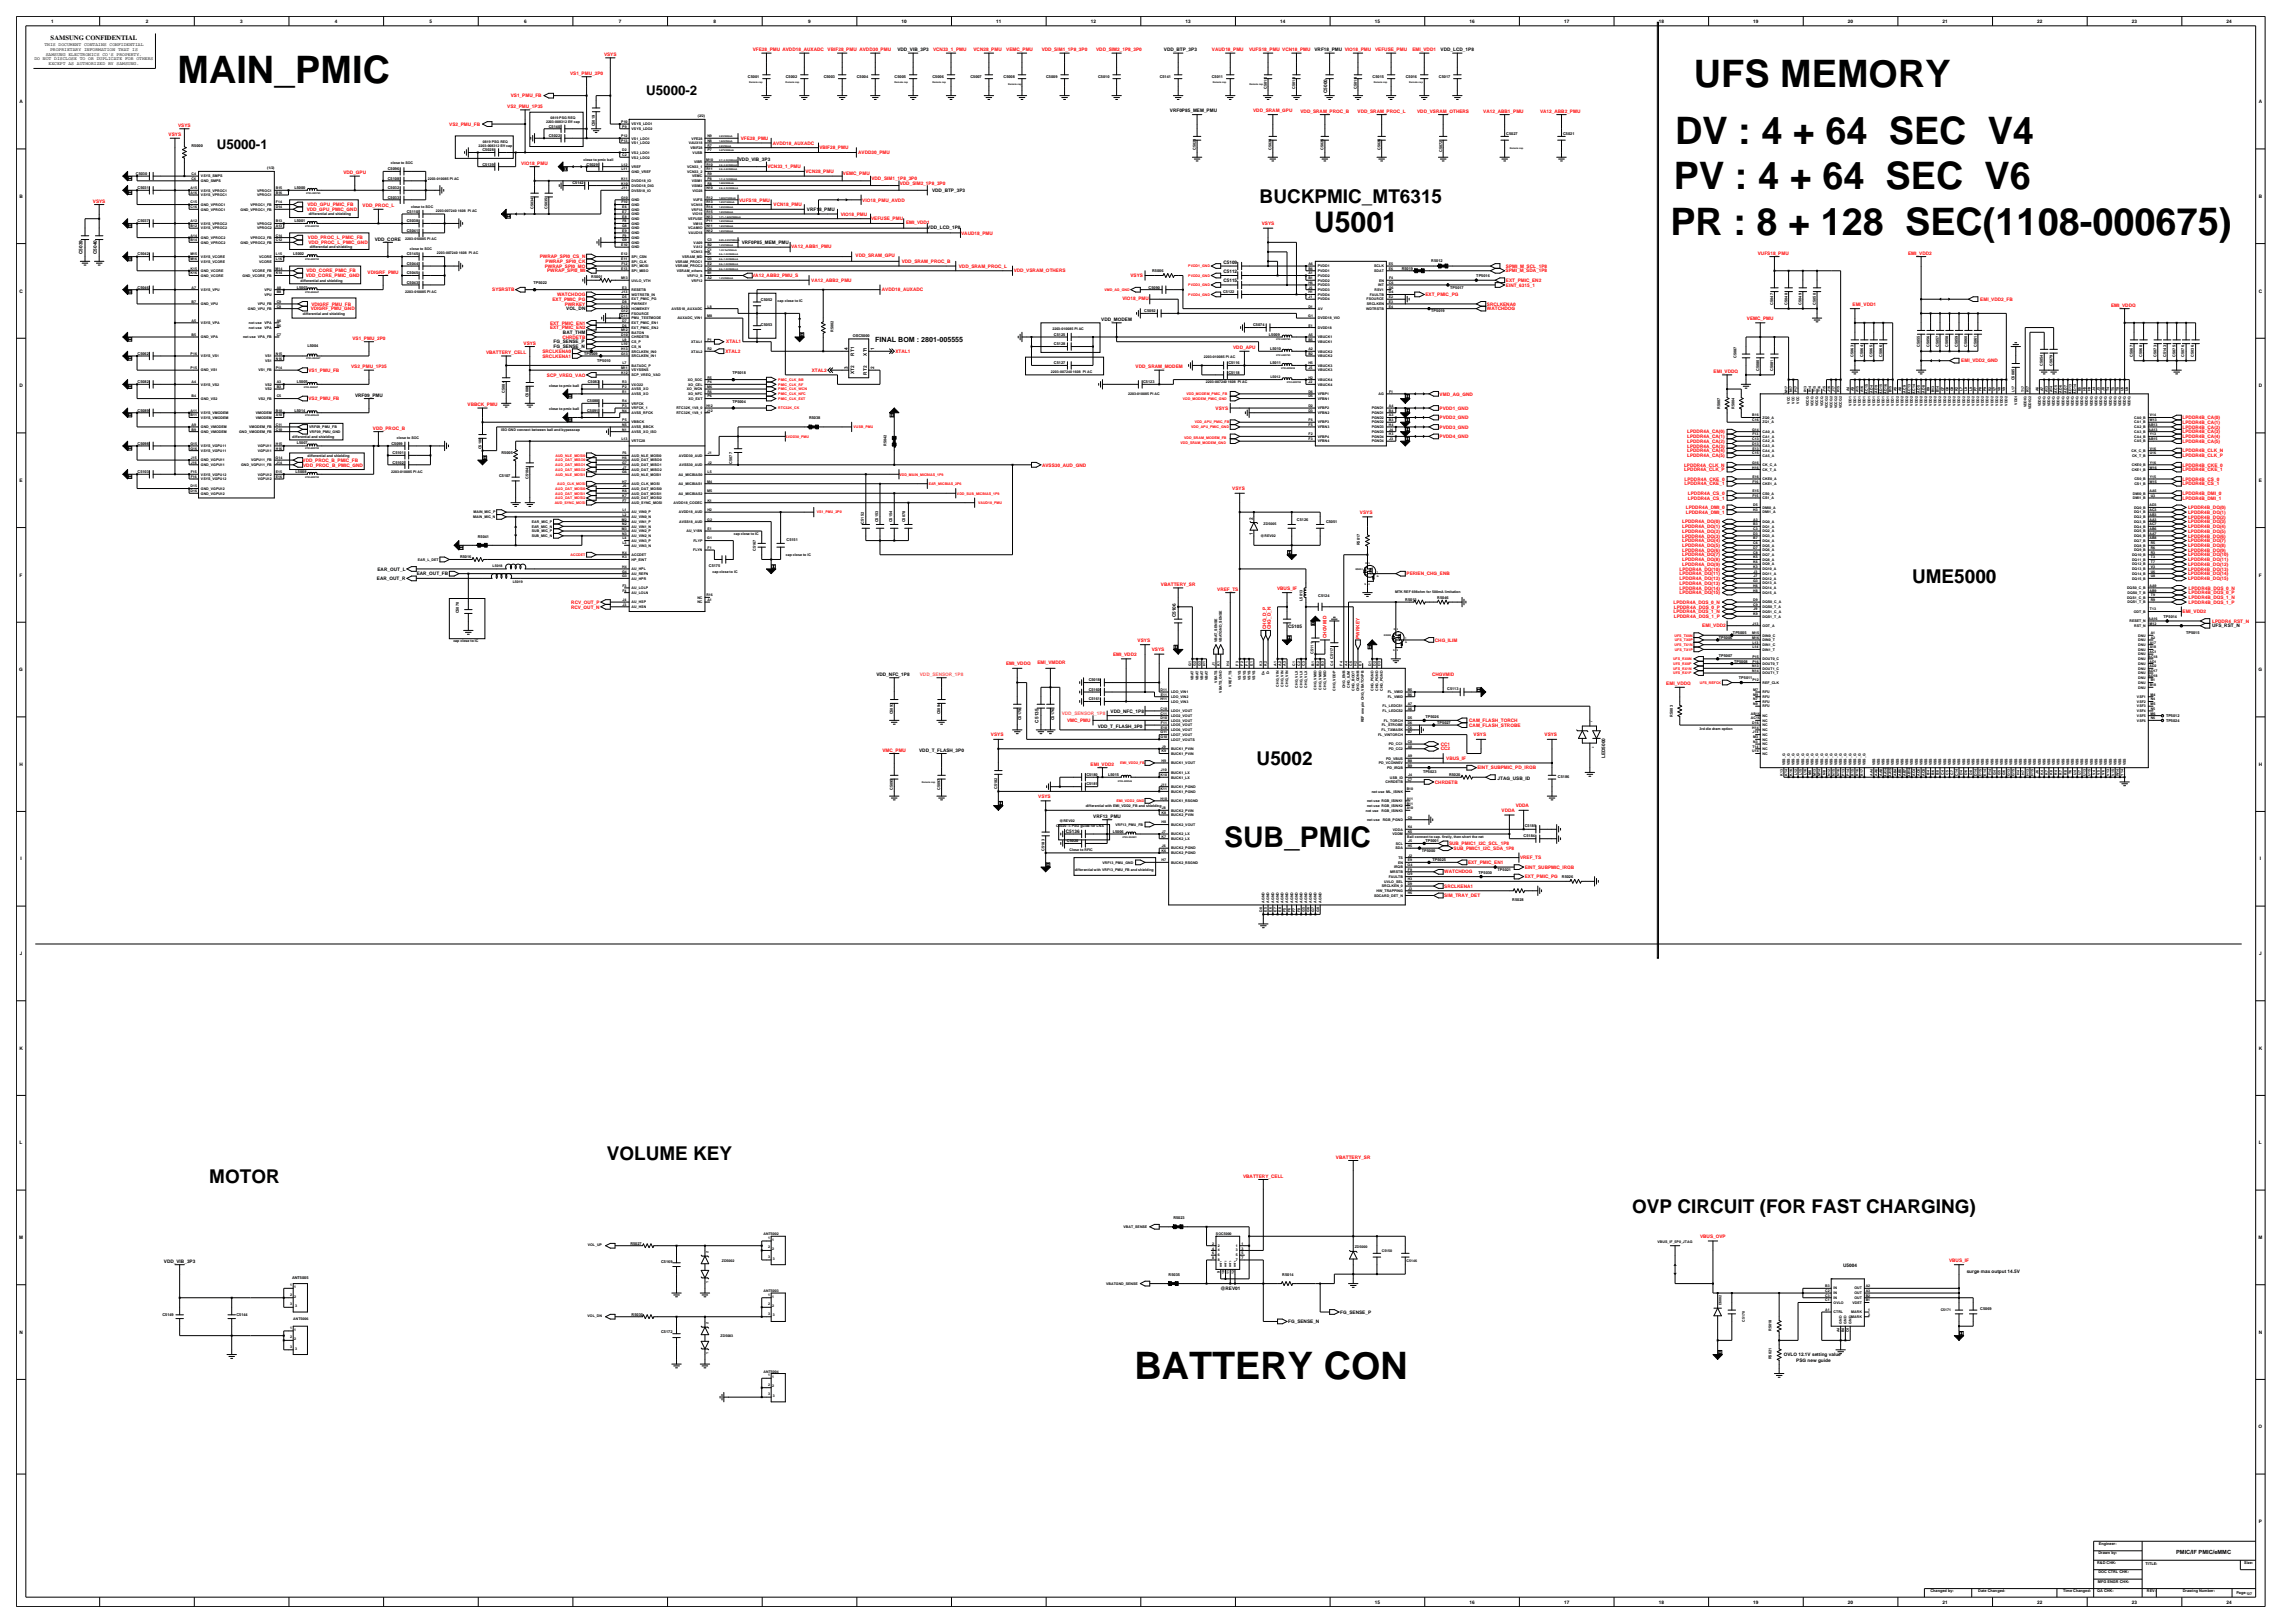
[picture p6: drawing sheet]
<svg xmlns="http://www.w3.org/2000/svg" width="420mm" height="297mm" viewBox="0 0 420 297" stroke-linecap="round" stroke-linejoin="round" font-family="sans-serif">
<defs><g id="words">
<g font-size="6.9">
<text x="32.5" y="15.2">MAIN_PMIC</text>
<text x="310" y="16">UFS MEMORY</text>
<text x="306.5" y="26.4">DV : 4 + 64 SEC V4</text>
<text x="306.3" y="34.6">PV : 4 + 64 SEC V6</text>
<text x="305.7" y="43.1">PR : 8 + 128 SEC(1108-000675)</text>
<text x="207.6" y="252.4">BATTERY CON</text>
</g>
<g font-size="5.2">
<text x="240.5" y="42.4">U5001</text>
<text x="224" y="154.9">SUB_PMIC</text>
</g>
<g font-size="3.5">
<text x="230.5" y="37.2">BUCKPMIC_MT6315</text>
<text x="349.9" y="106.7">UME5000</text>
<text x="230" y="140">U5002</text>
<text x="111" y="212.4">VOLUME KEY</text>
<text x="38.3" y="216.5">MOTOR</text>
<text x="298.7" y="222.1">OVP CIRCUIT (FOR FAST CHARGING)</text>
</g>
<g font-size="2.4">
<text x="118.3" y="17.3">U5000-2</text>
<text x="39.7" y="27.3">U5000-1</text>
</g>
<text font-size="1.3" x="160.2" y="62.5">FINAL BOM : 2801-005555</text>
<text font-size="1.2" x="9.3" y="7.4">SAMSUNG CONFIDENTIAL</text>
<text font-size="1" x="398.2" y="284.4">PMIC/IF PMIC/eMMC</text>
<g font-size=".9">
<text x="9.3" y="4.2">1</text>
<text x="26.7" y="4.2">2</text>
<text x="44" y="4.2">3</text>
<text x="61.3" y="4.2">4</text>
<text x="78.6" y="4.2">5</text>
<text x="95.9" y="4.2">6</text>
<text x="113.3" y="4.2">7</text>
<text x="130.6" y="4.2">8</text>
<text x="147.9" y="4.2">9</text>
<text x="165" y="4.2">10</text>
<text x="182.3" y="4.2">11</text>
<text x="199.6" y="4.2">12</text>
<text x="217" y="4.2">13</text>
<text x="234.3" y="4.2">14</text>
<text x="251.6" y="4.2">15</text>
<text x="268.9" y="4.2">16</text>
<text x="286.2" y="4.2">17</text>
<text x="303.6" y="4.2">18</text>
<text x="320.9" y="4.2">19</text>
<text x="338.2" y="4.2">20</text>
<text x="355.5" y="4.2">21</text>
<text x="372.8" y="4.2">22</text>
<text x="390.2" y="4.2">23</text>
<text x="407.5" y="4.2">24</text>
<text x="6.3" y="11">DO NOT DISCLOSE TO OR DUPLICATE FOR OTHERS</text>
<text x="8.1" y="8.4">THIS DOCUMENT CONTAINS CONFIDENTIAL</text>
<text x="8.4" y="10.2">SAMSUNG ELECTRONICS CO'S PROPERTY.</text>
<text x="8.9" y="11.9">EXCEPT AS AUTHORIZED BY SAMSUNG.</text>
<text x="9.2" y="9.3">PROPRIETARY INFORMATION THAT IS</text>
<text x="164.2" y="9.4">VDD_VIB_3P3</text>
<text x="213" y="9.4">VDD_BTP_3P3</text>
<text x="240.6" y="9.4">VRF18_PMU VIO18_PMU</text>
<text x="263.7" y="9.4">VDD_LCD_1P8</text>
<text x="242.9" y="17" transform="rotate(-90 242.9 17)">C5000</text>
<text x="3.6" y="18.9">A</text>
<text x="214.1" y="20.4">VRF0P85_MEM_PMU</text>
<text x="413.4" y="18.9">A</text>
<text x="135.2" y="29.5">VDD_VIB_3P3</text>
<text x="170.6" y="35.1">VDD_BTP_3P3</text>
<text x="3.6" y="36.2">B</text>
<text x="147.7" y="38.6">VRF18_PMU</text>
<text x="169.7" y="41.8">VDD_LCD_1P8</text>
<text x="413.4" y="36.2">B</text>
<text x="15.1" y="46.5" transform="rotate(-90 15.1 46.5)">C5039</text>
<text x="17.7" y="46.5" transform="rotate(-90 17.7 46.5)">C5040</text>
<text x="68.6" y="44">VDD_CORE</text>
<text x="135.7" y="44.7">VRF0P85_MEM_PMU</text>
<text x="3.6" y="53.5">C</text>
<text x="223.9" y="48.2">C5109</text>
<text x="223.9" y="51.7">C5115</text>
<text x="223.9" y="50">C5112</text>
<text x="413.4" y="53.5">C</text>
<text x="103.6" y="56.8">VOL_DN</text>
<text x="201.5" y="58.7">VDD_MODEM</text>
<text x="101.3" y="63.7">FG_SENSE_N</text>
<text x="101.3" y="62.8">FG_SENSE_P</text>
<text x="103" y="61.1">BAT_THM</text>
<text x="155.2" y="64.1" transform="rotate(-90 155.2 64.1)">4</text>
<text x="156.3" y="65.1" transform="rotate(-90 156.3 65.1)">RT1</text>
<text x="158.6" y="65.1" transform="rotate(-90 158.6 65.1)">XT1</text>
<text x="160" y="64.1" transform="rotate(-90 160 64.1)">1</text>
<text x="3.6" y="70.9">D</text>
<text x="155.2" y="67.6" transform="rotate(-90 155.2 67.6)">3</text>
<text x="156.3" y="68.5" transform="rotate(-90 156.3 68.5)">XT2</text>
<text x="158.6" y="68.5" transform="rotate(-90 158.6 68.5)">RT2</text>
<text x="160" y="67.6" transform="rotate(-90 160 67.6)">2</text>
<text x="413.4" y="70.9">D</text>
<text x="65" y="72.6">VRF09_PMU</text>
<text x="3.6" y="88.2">E</text>
<text x="413.4" y="88.2">E</text>
<text x="229.3" y="95.2" transform="rotate(-90 229.3 95.2)">2</text>
<text x="229.3" y="97.9" transform="rotate(-90 229.3 97.9)">1</text>
<text x="3.6" y="105.5">F</text>
<text x="69" y="106.1">EAR_OUT_R</text>
<text x="69.1" y="104.4">EAR_OUT_L</text>
<text x="76.3" y="105.3">EAR_OUT_FB</text>
<text x="413.4" y="105.5">F</text>
<text x="215.2" y="113" transform="rotate(-90 215.2 113)">C5106</text>
<text x="235.7" y="114.9">C5105</text>
<text x="404.8" y="114.8">UFS_RST_N</text>
<text x="3.5" y="122.8">G</text>
<text x="160.4" y="123.7">VDD_NFC_1P8</text>
<text x="413.3" y="122.8">G</text>
<text x="203.3" y="130.4">VDD_NFC_1P8</text>
<text x="168.2" y="137.5">VDD_T_FLASH_3P0</text>
<text x="190" y="132.2" transform="rotate(-90 190 132.2)">C5135</text>
<text x="200.9" y="133.2">VDD_T_FLASH_3P0</text>
<text x="3.6" y="140.2">H</text>
<text x="274.1" y="142.7">JTAG_USB_ID</text>
<text x="293.7" y="138.7" transform="rotate(-90 293.7 138.7)">LED5000</text>
<text x="413.4" y="140.2">H</text>
<text x="200.1" y="149.7">VRF13_PMU</text>
<text x="195.1" y="152.4">C5136</text>
<text x="3.7" y="157.5">I</text>
<text x="413.5" y="157.5">I</text>
<text x="3.6" y="174.8">J</text>
<text x="413.4" y="174.8">J</text>
<text x="3.6" y="192.1">K</text>
<text x="413.4" y="192.1">K</text>
<text x="3.6" y="209.4">L</text>
<text x="413.4" y="209.4">L</text>
<text x="3.5" y="226.7">M</text>
<text x="413.3" y="226.7">M</text>
<text x="30" y="231.1">VDD_VIB_3P3</text>
<text x="337.3" y="231.8">U5004</text>
<text x="359.9" y="233">surge max output 14.5V</text>
<text x="223.4" y="236.1">@REV01</text>
<text x="3.6" y="244.1">N</text>
<text x="235.7" y="242.1">FG_SENSE_N</text>
<text x="245.3" y="240.4">FG_SENSE_P</text>
<text x="413.4" y="244.1">N</text>
<text x="326.4" y="248.2">OVLO 12.1V setting value</text>
<text x="328.7" y="249.3">PSG new guide</text>
<text x="413.3" y="261.4">O</text>
<text x="413.4" y="278.7">P</text>
<text x="251.6" y="293.4">15</text>
<text x="268.9" y="293.4">16</text>
<text x="286.2" y="293.4">17</text>
<text x="303.6" y="293.4">18</text>
<text x="320.9" y="293.4">19</text>
<text x="338.2" y="293.4">20</text>
<text x="355.5" y="293.4">21</text>
<text x="372.8" y="293.4">22</text>
<text x="390.2" y="293.4">23</text>
<text x="407.5" y="293.4">24</text>
</g>
<g font-size=".9" fill="#f00">
<text x="110.5" y="10.2">VSYS</text>
<text x="137.7" y="9.4">VFE28_PMU AVDD18_AUXADC</text>
<text x="151.5" y="9.4">VBIF28_PMU AVDD30_PMU</text>
<text x="170.8" y="9.4">VCN33_1_PMU</text>
<text x="178.2" y="9.4">VCN28_PMU</text>
<text x="184.2" y="9.4">VEMC_PMU</text>
<text x="190.6" y="9.4">VDD_SIM1_1P8_3P0</text>
<text x="200.6" y="9.4">VDD_SIM2_1P8_3P0</text>
<text x="221.8" y="9.4">VAUD18_PMU</text>
<text x="228.6" y="9.4">VUFS18_PMU VCN18_PMU</text>
<text x="251.7" y="9.4">VEFUSE_PMU</text>
<text x="258.5" y="9.4">EMI_VDD1</text>
<text x="93.5" y="17.8">VS1_PMU_FB</text>
<text x="104.3" y="13.7">VS1_PMU_2P0</text>
<text x="32.6" y="23.2">VSYS</text>
<text x="82.2" y="23">VS2_PMU_FB</text>
<text x="92.8" y="19.8">VS2_PMU_1P35</text>
<text x="229.3" y="20.4">VDD_SRAM_GPU</text>
<text x="238" y="20.6">VDD_SRAM_PROC_B</text>
<text x="248.4" y="20.6">VDD_SRAM_PROC_L</text>
<text x="259.4" y="20.6">VDD_VSRAM_OTHERS</text>
<text x="271.5" y="20.6">VA12_ABB1_PMU</text>
<text x="281.8" y="20.6">VA12_ABB2_PMU</text>
<text x="30.9" y="25">VSYS</text>
<text x="135.6" y="25.6">VFE28_PMU</text>
<text x="141.4" y="26.5">AVDD18_AUXADC</text>
<text x="149.9" y="27.3">VBIF28_PMU</text>
<text x="157.1" y="28.2">AVDD30_PMU</text>
<text x="62.8" y="31.9">VDD_GPU</text>
<text x="95.4" y="30.2">VIO18_PMU</text>
<text x="140.4" y="30.8">VCN33_1_PMU</text>
<text x="147.4" y="31.7">VCN28_PMU</text>
<text x="154.3" y="32.1">VEMC_PMU</text>
<text x="159.5" y="33">VDD_SIM1_1P8_3P0</text>
<text x="164.7" y="33.8">VDD_SIM2_1P8_3P0</text>
<text x="17" y="37.1">VSYS</text>
<text x="56.1" y="38.6">VDD_GPU_PMIC_GND</text>
<text x="56.2" y="37.7">VDD_GPU_PMIC_FB</text>
<text x="66.3" y="38">VDD_PROC_L</text>
<text x="135.3" y="36.9">VUFS18_PMU</text>
<text x="141.6" y="37.7">VCN18_PMU</text>
<text x="153.9" y="39.5">VIO18_PMU</text>
<text x="157.8" y="36.9">VIO18_PMU_AVDD</text>
<text x="159.4" y="40.3">VEFUSE_PMU</text>
<text x="165.8" y="41">EMI_VDD1</text>
<text x="230.9" y="41.2">VSYS</text>
<text x="56.3" y="43.8">VDD_PROC_L_PMIC_FB</text>
<text x="56.5" y="44.7">VDD_PROC_L_PMIC_GND</text>
<text x="98.8" y="47.3">PWRAP_SPI0_CS_N</text>
<text x="144.8" y="45.3">VA12_ABB1_PMU</text>
<text x="156.6" y="47">VDD_SRAM_GPU</text>
<text x="175.9" y="42.9">VAUD18_PMU</text>
<text x="321.7" y="46.6">VUFS18_PMU</text>
<text x="349.2" y="46.6">EMI_VDD2</text>
<text x="55.9" y="50.7">VDD_CORE_PMIC_GND</text>
<text x="56.1" y="49.9">VDD_CORE_PMIC_FB</text>
<text x="67.3" y="50.1">VDIGRF_PMU</text>
<text x="90.1" y="53.3">SYSRSTB</text>
<text x="99.7" y="49">PWRAP_SPI0_MO</text>
<text x="99.8" y="48.1">PWRAP_SPI0_CK</text>
<text x="100.1" y="49.9">PWRAP_SPI0_MI</text>
<text x="137.7" y="50.7">VA12_ABB2_PMU_S</text>
<text x="148.5" y="51.6">VA12_ABB2_PMU</text>
<text x="161.4" y="53.3">AVDD18_AUXADC</text>
<text x="165" y="48.1">VDD_SRAM_PROC_B</text>
<text x="175.5" y="49">VDD_SRAM_PROC_L</text>
<text x="185.5" y="49.9">VDD_VSRAM_OTHERS</text>
<text x="206.9" y="50.7">VSYS</text>
<text x="275.5" y="49.9">SPMI_M_SDA_1P8</text>
<text x="275.6" y="49">SPMI_M_SCL_1P8</text>
<text x="275.6" y="52.5">EINT_6315_1</text>
<text x="275.6" y="51.6">EXT_PMIC_EN2</text>
<text x="56.9" y="56.8">VDIGRF_PMU_GND</text>
<text x="57" y="55.9">VDIGRF_PMU_FB</text>
<text x="100.7" y="59.4">EXT_PMIC_EN1</text>
<text x="101.1" y="55.1">EXT_PMIC_PG</text>
<text x="102" y="54.2">WATCHDOG</text>
<text x="103.3" y="55.9">PWRKEY</text>
<text x="205.4" y="54.8">VIO18_PMU</text>
<text x="260.9" y="54.2">EXT_PMIC_PG</text>
<text x="272.1" y="56.8">WATCHDOG</text>
<text x="272.1" y="55.9">SRCLKENA0</text>
<text x="319.7" y="58.5">VEMC_PMU</text>
<text x="339" y="55.9">EMI_VDD1</text>
<text x="362.4" y="55.1">EMI_VDD2_FB</text>
<text x="386.3" y="56.1">EMI_VDDQ</text>
<text x="64.5" y="62.2">VS1_PMU_2P0</text>
<text x="88.9" y="64.8">VBATTERY_CELL</text>
<text x="95.8" y="63.1">VSYS</text>
<text x="99.3" y="64.6">SRCLKENA0</text>
<text x="99.3" y="65.5">SRCLKENA1</text>
<text x="100.7" y="60.2">EXT_PMIC_EN2</text>
<text x="102.9" y="62">CHRDETB</text>
<text x="132.8" y="64.6">XTAL2</text>
<text x="132.9" y="62.8">XTAL1</text>
<text x="163.9" y="64.6">XTAL1</text>
<text x="225.7" y="63.9">VDD_APU</text>
<text x="56.4" y="68">VS1_PMU_FB</text>
<text x="64.3" y="67.4">VS2_PMU_1P35</text>
<text x="100.1" y="68.9">SCP_VREQ_VAO</text>
<text x="148.6" y="68">XTAL2</text>
<text x="207.8" y="67.4">VDD_SRAM_MODEM</text>
<text x="313.6" y="68.3">EMI_VDDQ</text>
<text x="358.9" y="66.3">EMI_VDD2_GND</text>
<text x="56.4" y="73.2">VS2_PMU_FB</text>
<text x="85.6" y="74.3">VBBCK_PMU</text>
<text x="222.5" y="75">VSYS</text>
<text x="263.5" y="75">PVDD1_GND</text>
<text x="263.5" y="76.7">PVDD2_GND</text>
<text x="263.5" y="72.4">VMD_AG_GND</text>
<text x="399.4" y="76.7">LPDDR4B_CA(0)</text>
<text x="399.4" y="77.6">LPDDR4B_CA(1)</text>
<text x="68.2" y="78.7">VDD_PROC_B</text>
<text x="263.5" y="78.4">PVDD3_GND</text>
<text x="263.5" y="80.2">PVDD4_GND</text>
<text x="308.8" y="80.2">LPDDR4A_CA(1)</text>
<text x="308.8" y="79.3">LPDDR4A_CA(0)</text>
<text x="308.8" y="81">LPDDR4A_CA(2)</text>
<text x="308.8" y="83.6">LPDDR4A_CA(5)</text>
<text x="308.8" y="81.9">LPDDR4A_CA(3)</text>
<text x="308.8" y="82.8">LPDDR4A_CA(4)</text>
<text x="399.4" y="82.8">LPDDR4B_CLK_N</text>
<text x="399.4" y="80.2">LPDDR4B_CA(4)</text>
<text x="399.4" y="79.3">LPDDR4B_CA(3)</text>
<text x="399.4" y="78.4">LPDDR4B_CA(2)</text>
<text x="399.4" y="81">LPDDR4B_CA(5)</text>
<text x="399.4" y="83.6">LPDDR4B_CLK_P</text>
<text x="55.4" y="84.5">VDD_PROC_B_PMIC_FB</text>
<text x="55.5" y="85.4">VDD_PROC_B_PMIC_GND</text>
<text x="190.7" y="85.4">AVSS30_AUD_GND</text>
<text x="225.5" y="89.7">VSYS</text>
<text x="308.2" y="85.4">LPDDR4A_CLK_N</text>
<text x="308.2" y="86.2">LPDDR4A_CLK_P</text>
<text x="308.3" y="88.8">LPDDR4A_CKE_1</text>
<text x="308.3" y="88">LPDDR4A_CKE_0</text>
<text x="399.4" y="88.8">LPDDR4B_CS_1</text>
<text x="399.4" y="86.2">LPDDR4B_CKE_1</text>
<text x="399.4" y="88">LPDDR4B_CS_0</text>
<text x="399.4" y="85.4">LPDDR4B_CKE_0</text>
<text x="248.9" y="94">VSYS</text>
<text x="307.9" y="95.8">LPDDR4A_DQ(0)</text>
<text x="308.5" y="94">LPDDR4A_DMI_1</text>
<text x="308.5" y="93.2">LPDDR4A_DMI_0</text>
<text x="308.9" y="91.4">LPDDR4A_CS_1</text>
<text x="308.9" y="90.6">LPDDR4A_CS_0</text>
<text x="399.4" y="91.4">LPDDR4B_DMI_1</text>
<text x="399.4" y="90.6">LPDDR4B_DMI_0</text>
<text x="400.4" y="94">LPDDR4B_DQ(1)</text>
<text x="400.4" y="93.2">LPDDR4B_DQ(0)</text>
<text x="400.4" y="95.8">LPDDR4B_DQ(3)</text>
<text x="400.4" y="94.9">LPDDR4B_DQ(2)</text>
<text x="307.9" y="101">LPDDR4A_DQ(6)</text>
<text x="307.9" y="96.6">LPDDR4A_DQ(1)</text>
<text x="307.9" y="99.2">LPDDR4A_DQ(4)</text>
<text x="307.9" y="97.5">LPDDR4A_DQ(2)</text>
<text x="307.9" y="100.1">LPDDR4A_DQ(5)</text>
<text x="307.9" y="101.8">LPDDR4A_DQ(7)</text>
<text x="307.9" y="98.4">LPDDR4A_DQ(3)</text>
<text x="400.4" y="96.6">LPDDR4B_DQ(4)</text>
<text x="400.4" y="101.8">LPDDR4B_DQ(10)</text>
<text x="400.4" y="100.1">LPDDR4B_DQ(8)</text>
<text x="400.4" y="101">LPDDR4B_DQ(9)</text>
<text x="400.4" y="98.4">LPDDR4B_DQ(6)</text>
<text x="400.4" y="97.5">LPDDR4B_DQ(5)</text>
<text x="400.4" y="99.2">LPDDR4B_DQ(7)</text>
<text x="212.4" y="107.2">VBATTERY_SR</text>
<text x="233.7" y="107.9">VBUS_IF</text>
<text x="257.4" y="105.3">PERIEN_CHG_ENB</text>
<text x="307.4" y="107">LPDDR4A_DQ(13)</text>
<text x="307.4" y="107.9">LPDDR4A_DQ(14)</text>
<text x="307.4" y="105.3">LPDDR4A_DQ(11)</text>
<text x="307.4" y="106.1">LPDDR4A_DQ(12)</text>
<text x="307.4" y="104.4">LPDDR4A_DQ(10)</text>
<text x="307.9" y="102.7">LPDDR4A_DQ(8)</text>
<text x="307.9" y="103.6">LPDDR4A_DQ(9)</text>
<text x="400.4" y="102.7">LPDDR4B_DQ(11)</text>
<text x="400.4" y="103.6">LPDDR4B_DQ(12)</text>
<text x="400.4" y="105.3">LPDDR4B_DQ(14)</text>
<text x="400.4" y="106.1">LPDDR4B_DQ(15)</text>
<text x="400.4" y="104.4">LPDDR4B_DQ(13)</text>
<text x="400.5" y="107.9">LPDDR4B_DQS_0_N</text>
<text x="104.5" y="111.3">RCV_OUT_N</text>
<text x="104.5" y="110.5">RCV_OUT_P</text>
<text x="222.8" y="108.1">VREF_TS</text>
<text x="306.3" y="110.5">LPDDR4A_DQS_0_N</text>
<text x="306.3" y="112.2">LPDDR4A_DQS_1_N</text>
<text x="306.3" y="111.3">LPDDR4A_DQS_0_P</text>
<text x="306.3" y="113.1">LPDDR4A_DQS_1_P</text>
<text x="307.4" y="108.8">LPDDR4A_DQ(15)</text>
<text x="399.4" y="112.2">EMI_VDD2</text>
<text x="400.5" y="108.8">LPDDR4B_DQS_0_P</text>
<text x="400.5" y="110.5">LPDDR4B_DQS_1_P</text>
<text x="400.5" y="109.6">LPDDR4B_DQS_1_N</text>
<text x="404.8" y="113.9">LPDDR4_RST_N</text>
<text x="208.2" y="117.4">VSYS</text>
<text x="210.8" y="119.1">VSYS</text>
<text x="231.7" y="115.1" transform="rotate(-90 231.7 115.1)">CHG_D_P</text>
<text x="232.6" y="115.2" transform="rotate(-90 232.6 115.2)">CHG_D_N</text>
<text x="242.8" y="116.8" transform="rotate(-90 242.8 116.8)">CHGVMID</text>
<text x="248.8" y="116.9" transform="rotate(-90 248.8 116.9)">PWRKEY</text>
<text x="262.6" y="117.4">CHG_ILIM</text>
<text x="311.5" y="114.8">EMI_VDD2</text>
<text x="184.1" y="121.7">EMI_VDDQ</text>
<text x="189.8" y="121.5">EMI_VMDDR</text>
<text x="203.7" y="120">EMI_VDD2</text>
<text x="262.1" y="123.7">CHGVMID</text>
<text x="304.9" y="125.4">EMI_VDDQ</text>
<text x="161.5" y="137.5">VMC_PMU</text>
<text x="181.3" y="134.7">VSYS</text>
<text x="195.3" y="132.1">VMC_PMU</text>
<text x="263.7" y="136.5">CC1</text>
<text x="263.7" y="137.3">CC2</text>
<text x="268.9" y="133">CAM_FLASH_STROBE</text>
<text x="268.9" y="132.1">CAM_FLASH_TORCH</text>
<text x="269.7" y="134.7">VSYS</text>
<text x="282.7" y="134.7">VSYS</text>
<text x="199.6" y="140.2">EMI_VDD2</text>
<text x="262.6" y="143.4">CHRDETB</text>
<text x="264.7" y="139.1">VBUS_IF</text>
<text x="270.4" y="140.8">EINT_SUBPMIC_PD_IRQB</text>
<text x="190" y="146">VSYS</text>
<text x="274.8" y="148.6">VDDA</text>
<text x="277.4" y="147.7">VDDA</text>
<text x="265.2" y="154.7">SUB_PMIC1_I2C_SCL_1P8</text>
<text x="266" y="155.5">SUB_PMIC1_I2C_SDA_1P8</text>
<text x="264.3" y="159.8">WATCHDOG</text>
<text x="268.7" y="158.1">EXT_PMIC_EN1</text>
<text x="278.2" y="157.2">VREF_TS</text>
<text x="279" y="159">EINT_SUBPMIC_IRQB</text>
<text x="279" y="160.7">EXT_PMIC_PG</text>
<text x="264.3" y="162.4">SRCLKENA1</text>
<text x="264.3" y="164.2">SIM_TRAY_DET</text>
<text x="227.5" y="215.5">VBATTERY_CELL</text>
<text x="244.5" y="212">VBATTERY_SR</text>
<text x="311.1" y="226.5">VBUS_OVP</text>
<text x="356.7" y="230.9">VBUS_IF</text>
</g>
<g font-size=".9" fill="#cc7f32">
<text x="168.3" y="123.7">VDD_SENSOR_1P8</text>
<text x="194.3" y="130.8">VDD_SENSOR_1P8</text>
</g>
<g font-size=".7">
<text x="136.9" y="14.3">C5001</text>
<text x="143.8" y="14.3">C5002</text>
<text x="150.7" y="14.3">C5003</text>
<text x="156.8" y="14.3">C5004</text>
<text x="163.7" y="14.3">C5005</text>
<text x="170.7" y="14.3">C5006</text>
<text x="177.6" y="14.3">C5007</text>
<text x="183.7" y="14.3">C5008</text>
<text x="191.5" y="14.3">C5009</text>
<text x="201" y="14.3">C5010</text>
<text x="212.2" y="14.3">C5141</text>
<text x="221.8" y="14.3">C5011</text>
<text x="231.8" y="16.2" transform="rotate(-90 231.8 16.2)">C5012</text>
<text x="237" y="16.2" transform="rotate(-90 237 16.2)">C5013</text>
<text x="248.3" y="16.2" transform="rotate(-90 248.3 16.2)">C5014</text>
<text x="251.2" y="14.3">C5015</text>
<text x="257.3" y="14.3">C5016</text>
<text x="263.3" y="14.3">C5017</text>
<text x="99.9" y="22.5">2203-008312 Eff cap</text>
<text x="100.4" y="23.4">C5140</text>
<text x="100.7" y="21.9">0819 PSG REQ</text>
<text x="108.9" y="23.1" transform="rotate(-90 108.9 23.1)">C5019</text>
<text x="113.7" y="22.5">P10</text>
<text x="113.9" y="23.4">P9</text>
<text x="115.6" y="23.8">VSYS_LDO2</text>
<text x="115.6" y="22.9">VSYS_LDO1</text>
<text x="127.7" y="21.4">(2/2)</text>
<text x="35" y="26.8">R5000</text>
<text x="87.6" y="26.8">2203-008312 Eff cap</text>
<text x="88.3" y="27.7">C5028</text>
<text x="88.4" y="26.2">0819 PSG REQ</text>
<text x="100.4" y="25.1">C5022</text>
<text x="106.8" y="29.4">close to pmic ball</text>
<text x="113.7" y="25.1">P12</text>
<text x="113.7" y="26">P13</text>
<text x="113.9" y="27.7">D2</text>
<text x="113.9" y="28.6">C2</text>
<text x="115.6" y="25.5">VS1_LDO1</text>
<text x="115.6" y="26.4">VS1_LDO2</text>
<text x="115.6" y="28.1">VS2_LDO1</text>
<text x="115.6" y="29">VS2_LDO2</text>
<text x="126" y="26.4">VAUX18</text>
<text x="126.4" y="27.3">VBIF28</text>
<text x="126.6" y="25.5">VFE28</text>
<text x="126.8" y="28.1">VUSB</text>
<text x="127" y="29.9">VIBR</text>
<text x="129.2" y="29.4">M10</text>
<text x="129.5" y="26.8">R7</text>
<text x="129.5" y="26">N8</text>
<text x="129.5" y="25.1">N9</text>
<text x="129.5" y="27.7">P7</text>
<text x="218.9" y="27.5" transform="rotate(-90 218.9 27.5)">C5023</text>
<text x="232.7" y="27.5" transform="rotate(-90 232.7 27.5)">C5024</text>
<text x="242.2" y="27.5" transform="rotate(-90 242.2 27.5)">C5025</text>
<text x="252.6" y="27.5" transform="rotate(-90 252.6 27.5)">C5026</text>
<text x="263.9" y="27.8" transform="rotate(-90 263.9 27.8)">C5072</text>
<text x="275.7" y="24.6">C5027</text>
<text x="286.1" y="24.6">C5021</text>
<text x="24.9" y="32">C5030</text>
<text x="25.2" y="34.6">C5031</text>
<text x="34.9" y="34.6">A15</text>
<text x="34.9" y="35.5">A16</text>
<text x="35.1" y="32">C4</text>
<text x="35.1" y="32.9">C6</text>
<text x="36.8" y="32.5">VSYS_SMPS</text>
<text x="36.8" y="33.3">GND_SMPS</text>
<text x="36.8" y="35.1">VSYS_VPROC1</text>
<text x="36.8" y="35.9">VSYS_VPROC1</text>
<text x="47.1" y="35.1">VPROC1</text>
<text x="47.1" y="35.9">VPROC1</text>
<text x="48.9" y="30.9">(1/2)</text>
<text x="50.5" y="34.6">B15</text>
<text x="50.5" y="35.5">B16</text>
<text x="53.9" y="34.6">L5000</text>
<text x="71" y="31.2">C5096</text>
<text x="71" y="32.9">C5108</text>
<text x="71" y="34.6">C5032</text>
<text x="71.5" y="30.1">close to SOC</text>
<text x="78.3" y="32.9">2203-010085 PI AC</text>
<text x="88.3" y="30.3">C5139</text>
<text x="104.8" y="33.7">C5142</text>
<text x="107.4" y="30.3">C5029</text>
<text x="113.7" y="32.9">K11</text>
<text x="113.7" y="33.8">K10</text>
<text x="113.7" y="31.2">L11</text>
<text x="113.7" y="30.3">L12</text>
<text x="113.7" y="34.6">J11</text>
<text x="115.6" y="31.6">GND_VREF</text>
<text x="115.6" y="30.7">VREF</text>
<text x="115.6" y="33.3">DVDD18_IO</text>
<text x="115.6" y="34.2">DVDD18_DIG</text>
<text x="115.6" y="35.1">DVSS18_IO</text>
<text x="125.7" y="30.7">VCN33_1</text>
<text x="125.7" y="31.6">VCN33_2</text>
<text x="126.6" y="34.2">VSIM2</text>
<text x="126.6" y="33.3">VSIM1</text>
<text x="126.7" y="32.5">VEMC</text>
<text x="126.7" y="35.1">VIO28</text>
<text x="129.3" y="30.3">R10</text>
<text x="129.3" y="31.2">R11</text>
<text x="129.3" y="34.6">N10</text>
<text x="129.5" y="33.8">R8</text>
<text x="129.5" y="32">R9</text>
<text x="129.5" y="32.9">P8</text>
<text x="25.2" y="40.7">C5037</text>
<text x="34.9" y="37.2">C15</text>
<text x="34.9" y="38.1">C16</text>
<text x="34.9" y="41.6">B12</text>
<text x="34.9" y="40.7">A12</text>
<text x="36.8" y="37.7">GND_VPROC1</text>
<text x="36.8" y="38.5">GND_VPROC1</text>
<text x="36.8" y="42">VSYS_VPROC2</text>
<text x="36.8" y="41.1">VSYS_VPROC2</text>
<text x="44" y="38.5">GND_VPROC1_FB</text>
<text x="45.8" y="37.7">VPROC1_FB</text>
<text x="47.1" y="41.1">VPROC2</text>
<text x="47.1" y="42">VPROC2</text>
<text x="50.5" y="38.1">D14</text>
<text x="50.5" y="40.7">B13</text>
<text x="50.5" y="41.6">A13</text>
<text x="50.5" y="37.2">F14</text>
<text x="53.9" y="40.7">L5001</text>
<text x="56.5" y="39.4">differential and shielding</text>
<text x="71" y="36.3">C5033</text>
<text x="74.5" y="40.7">C5038</text>
<text x="74.5" y="38.9">C5110</text>
<text x="75.2" y="38.1">close to SOC</text>
<text x="79.7" y="38.7">2203-007240 1608 PI AC</text>
<text x="97.6" y="38.3" transform="rotate(-90 97.6 38.3)">C5034</text>
<text x="100.2" y="38.3" transform="rotate(-90 100.2 38.3)">C5035</text>
<text x="113.7" y="36.4">G10</text>
<text x="113.7" y="37.2">F10</text>
<text x="113.8" y="41.6">G8</text>
<text x="113.9" y="39">E7</text>
<text x="113.9" y="39.8">E8</text>
<text x="113.9" y="38.1">E6</text>
<text x="113.9" y="40.7">F8</text>
<text x="115.6" y="42">GND</text>
<text x="115.6" y="41.1">GND</text>
<text x="115.6" y="36.8">GND</text>
<text x="115.6" y="39.4">GND</text>
<text x="115.6" y="40.3">GND</text>
<text x="115.6" y="37.7">GND</text>
<text x="115.6" y="38.5">GND</text>
<text x="126" y="40.3">VEFUSE</text>
<text x="126" y="42">VCAMIO</text>
<text x="126.5" y="37.7">VCN18</text>
<text x="126.5" y="38.5">VRF18</text>
<text x="126.7" y="39.4">VIO18</text>
<text x="126.8" y="36.8">VUFS</text>
<text x="126.9" y="41.1">VM18</text>
<text x="129.3" y="37.2">R13</text>
<text x="129.3" y="38.1">R14</text>
<text x="129.3" y="39">R15</text>
<text x="129.3" y="36.4">R12</text>
<text x="129.3" y="39.8">N13</text>
<text x="129.3" y="41.6">N11</text>
<text x="129.3" y="40.7">P11</text>
<text x="25.2" y="46.7">C5042</text>
<text x="34.8" y="46.7">M15</text>
<text x="34.8" y="47.6">M16</text>
<text x="34.9" y="44.2">B14</text>
<text x="34.9" y="43.3">A14</text>
<text x="36.8" y="47.2">VSYS_VCORE</text>
<text x="36.8" y="44.6">GND_VPROC2</text>
<text x="36.8" y="43.7">GND_VPROC2</text>
<text x="44" y="44.6">GND_VPROC2_FB</text>
<text x="45.8" y="43.7">VPROC2_FB</text>
<text x="47.4" y="47.2">VCORE</text>
<text x="50.5" y="44.2">C12</text>
<text x="50.5" y="43.3">C14</text>
<text x="50.5" y="46.7">L15</text>
<text x="50.5" y="47.6">L16</text>
<text x="53.7" y="46.7">L5002</text>
<text x="56.7" y="45.5">differential and shielding</text>
<text x="74.2" y="43.9">2203-010085 PI AC</text>
<text x="74.5" y="42.4">C5041</text>
<text x="74.5" y="46.7">C5145</text>
<text x="75" y="45.7">close to SOC</text>
<text x="80" y="46.5">2203-007240 1608 PI AC</text>
<text x="113.7" y="45">E10</text>
<text x="113.7" y="47.6">E11</text>
<text x="113.7" y="46.7">E12</text>
<text x="113.8" y="44.2">G9</text>
<text x="113.9" y="42.4">E9</text>
<text x="113.9" y="43.3">F9</text>
<text x="115.6" y="44.6">GND</text>
<text x="115.6" y="43.7">GND</text>
<text x="115.6" y="42.8">GND</text>
<text x="115.6" y="45.5">GND</text>
<text x="115.6" y="47.2">SPI_CSN</text>
<text x="124.8" y="47.2">VSRAM_MD</text>
<text x="126" y="42.8">VAUD18</text>
<text x="126.5" y="46.3">VCN13</text>
<text x="126.9" y="45.5">VA12</text>
<text x="126.9" y="44.6">VA09</text>
<text x="129.3" y="42.4">N12</text>
<text x="129.5" y="47.6">D3</text>
<text x="129.5" y="45">B2</text>
<text x="129.5" y="45.9">C1</text>
<text x="129.5" y="44.2">C3</text>
<text x="129.5" y="46.7">D1</text>
<text x="25.2" y="52.8">C5046</text>
<text x="34.9" y="50.2">K16</text>
<text x="34.9" y="49.3">K15</text>
<text x="35.1" y="52.8">A7</text>
<text x="36.8" y="50.6">GND_VCORE</text>
<text x="36.8" y="48.1">VSYS_VCORE</text>
<text x="36.8" y="49.8">GND_VCORE</text>
<text x="36.8" y="53.2">VSYS_VPU</text>
<text x="44.4" y="50.6">GND_VCORE_FB</text>
<text x="46.2" y="49.8">VCORE_FB</text>
<text x="47.4" y="48.1">VCORE</text>
<text x="48.4" y="53.2">VPU</text>
<text x="50.4" y="49.3">M14</text>
<text x="50.5" y="50.2">K14</text>
<text x="50.6" y="53.7">B8</text>
<text x="50.6" y="52.8">A8</text>
<text x="54.3" y="52.8">L5003</text>
<text x="55" y="51.5">differential and shielding</text>
<text x="74.2" y="53.7">2203-010085 PI AC</text>
<text x="74.5" y="51.9">C5043</text>
<text x="74.5" y="48.5">C5044</text>
<text x="74.5" y="50.2">C5045</text>
<text x="97.6" y="52.1">TP5022</text>
<text x="108.2" y="50.9">R5001</text>
<text x="113.6" y="51.1">M13</text>
<text x="113.7" y="49.3">E13</text>
<text x="113.7" y="48.5">F12</text>
<text x="113.7" y="53.7">J13</text>
<text x="113.9" y="52.8">E3</text>
<text x="115.6" y="51.5">UVLO_VTH</text>
<text x="115.6" y="48.9">SPI_MOSI</text>
<text x="115.6" y="48.1">SPI_CLK</text>
<text x="115.6" y="49.8">SPI_MISO</text>
<text x="115.6" y="53.2">RESETB</text>
<text x="123.6" y="48.9">VSRAM_PROC2</text>
<text x="123.6" y="48.1">VSRAM_PROC1</text>
<text x="123.9" y="49.8">VSRAM_others</text>
<text x="125.7" y="50.6">VRF12_S</text>
<text x="126.5" y="51.5">VRF12</text>
<text x="129.5" y="49.3">D4</text>
<text x="129.5" y="50.2">B1</text>
<text x="129.5" y="51.1">A2</text>
<text x="129.5" y="48.5">E2</text>
<text x="210.2" y="52.8">C5090</text>
<text x="210.9" y="49.8">R5006</text>
<text x="223.8" y="53.7">C5122</text>
<text x="239.4" y="52">H6</text>
<text x="239.4" y="53.7">H1</text>
<text x="239.4" y="48.5">A6</text>
<text x="239.4" y="51.1">B1</text>
<text x="239.4" y="49.3">B6</text>
<text x="239.4" y="50.2">A1</text>
<text x="239.5" y="52.8">J6</text>
<text x="241.2" y="52.4">PVDD3</text>
<text x="241.2" y="53.2">PVDD3</text>
<text x="241.2" y="51.5">PVDD2</text>
<text x="241.2" y="49.8">PVDD1</text>
<text x="241.2" y="50.6">PVDD2</text>
<text x="241.2" y="48.9">PVDD1</text>
<text x="251.5" y="48.9">SCLK</text>
<text x="251.5" y="49.8">SDAT</text>
<text x="251.6" y="53.2">RSV1</text>
<text x="252.2" y="52.4">INT</text>
<text x="252.4" y="51.5">EN</text>
<text x="254.1" y="52.8">G6</text>
<text x="254.2" y="53.7">D4</text>
<text x="254.2" y="52">C6</text>
<text x="254.2" y="48.5">E5</text>
<text x="254.2" y="49.3">E6</text>
<text x="254.2" y="51.1">F4</text>
<text x="256.5" y="49.3">R5019</text>
<text x="261.9" y="48">R5012</text>
<text x="265.4" y="52.8">TP5017</text>
<text x="270.2" y="50.7">TP5016</text>
<text x="35.1" y="55.4">B7</text>
<text x="35.1" y="58.9">A5</text>
<text x="36.8" y="55.8">GND_VPU</text>
<text x="36.8" y="59.3">VSYS_VPA</text>
<text x="45.4" y="56.7">GND_VPU_FB</text>
<text x="45.6" y="59.3">not use</text>
<text x="47.2" y="55.8">VPU_FB</text>
<text x="48.4" y="54.1">VPU</text>
<text x="48.4" y="59.3">VPA</text>
<text x="50.6" y="56.3">C8</text>
<text x="50.6" y="55.4">C9</text>
<text x="50.6" y="59.7">B6</text>
<text x="50.6" y="58.9">A6</text>
<text x="55.4" y="57.6">differential and shielding</text>
<text x="113.7" y="57.1">G12</text>
<text x="113.7" y="56.3">D13</text>
<text x="113.7" y="58">D11</text>
<text x="113.9" y="54.5">D5</text>
<text x="113.9" y="59.7">D6</text>
<text x="113.9" y="58.9">D7</text>
<text x="113.9" y="55.4">D8</text>
<text x="115.6" y="54.1">WDTRSTB_IN</text>
<text x="115.6" y="57.6">FSOURCE</text>
<text x="115.6" y="56.7">HOMEKEY</text>
<text x="115.6" y="55">EXT_PMIC_PG</text>
<text x="115.6" y="59.3">EXT_PMIC_EN1</text>
<text x="115.6" y="55.8">PWRKEY</text>
<text x="115.6" y="58.4">PMU_TESTMODE</text>
<text x="122.9" y="56.7">AVSS18_AUXADC</text>
<text x="124" y="58.4">AUXADC_VIN1</text>
<text x="129.4" y="58">M8</text>
<text x="129.5" y="56.3">L8</text>
<text x="139.3" y="59.6">C5053</text>
<text x="139.3" y="55">C5052</text>
<text x="142.3" y="55.2">cap close to IC</text>
<text x="209.4" y="57.1">C5092</text>
<text x="229.3" y="59.7">C5074</text>
<text x="239.4" y="58">G1</text>
<text x="239.4" y="56.3">D1</text>
<text x="239.5" y="59.7">E1</text>
<text x="239.5" y="54.5">J1</text>
<text x="241.2" y="55">PVDD4</text>
<text x="241.2" y="58.4">DVDD18_VIO</text>
<text x="241.2" y="54.1">PVDD4</text>
<text x="241.2" y="56.7">AV</text>
<text x="250" y="56.7">WDTRSTB</text>
<text x="250.1" y="55">FSOURCE</text>
<text x="250.1" y="55.8">SRCLKEN</text>
<text x="250.7" y="54.1">FAULTB</text>
<text x="254.2" y="55.4">E3</text>
<text x="254.2" y="56.3">E4</text>
<text x="254.2" y="54.5">E2</text>
<text x="261.9" y="57.2">TP5019</text>
<text x="324.5" y="55.7" transform="rotate(-90 324.5 55.7)">C5047</text>
<text x="327.1" y="55.7" transform="rotate(-90 327.1 55.7)">C5048</text>
<text x="329.7" y="55.7" transform="rotate(-90 329.7 55.7)">C5049</text>
<text x="332.3" y="55.7" transform="rotate(-90 332.3 55.7)">C5050</text>
<text x="25.2" y="64.9">C5062</text>
<text x="34.9" y="64.9">P16</text>
<text x="35.1" y="61.5">B5</text>
<text x="36.8" y="65.4">VSYS_VS1</text>
<text x="36.8" y="61.9">GND_VPA</text>
<text x="44.5" y="61.9">not use VPA_FB</text>
<text x="45.6" y="60.2">not use</text>
<text x="48.4" y="60.2">VPA</text>
<text x="48.5" y="65.4">VS1</text>
<text x="50.5" y="64.9">N15</text>
<text x="50.5" y="65.8">N16</text>
<text x="50.6" y="61.5">C7</text>
<text x="56.3" y="63.6">L5004</text>
<text x="106.9" y="65">TP5009</text>
<text x="113.6" y="60.6">M12</text>
<text x="113.7" y="64.9">G13</text>
<text x="113.7" y="64.1">H13</text>
<text x="113.7" y="61.5">D10</text>
<text x="113.7" y="63.2">L10</text>
<text x="113.9" y="62.3">L9</text>
<text x="115.6" y="62.8">CS_P</text>
<text x="115.6" y="61">BATON</text>
<text x="115.6" y="63.6">CS_N</text>
<text x="115.6" y="64.5">SRCLKEN_IN0</text>
<text x="115.6" y="65.4">SRCLKEN_IN1</text>
<text x="115.6" y="60.2">EXT_PMIC_EN2</text>
<text x="115.6" y="61.9">CHRDETB</text>
<text x="126.5" y="64.5">XTAL2</text>
<text x="126.5" y="62.8">XTAL1</text>
<text x="129.5" y="64.1">R2</text>
<text x="129.5" y="62.3">P1</text>
<text x="152.6" y="60.8" transform="rotate(-90 152.6 60.8)">R5002</text>
<text x="156.1" y="61.7">OSC5000</text>
<text x="192.6" y="60.4">2203-010085 PI AC</text>
<text x="192.9" y="61.5">C5125</text>
<text x="192.9" y="63.2">C5128</text>
<text x="220.3" y="65.6">2203-010085 PI AC</text>
<text x="232.2" y="61.5">L5009</text>
<text x="232.4" y="64">L5010</text>
<text x="239.4" y="64.9">B2</text>
<text x="239.4" y="62.3">B5</text>
<text x="239.4" y="64.1">A2</text>
<text x="239.4" y="61.5">A5</text>
<text x="241.2" y="60.2">DVDD18</text>
<text x="241.2" y="65.4">VBUCK2</text>
<text x="241.2" y="62.8">VBUCK1</text>
<text x="241.2" y="64.5">VBUCK2</text>
<text x="241.2" y="61.9">VBUCK1</text>
<text x="317.8" y="65.5" transform="rotate(-90 317.8 65.5)">C5087</text>
<text x="339.2" y="65.3" transform="rotate(-90 339.2 65.3)">C5063</text>
<text x="341" y="65.3" transform="rotate(-90 341 65.3)">C5064</text>
<text x="342.7" y="65.3" transform="rotate(-90 342.7 65.3)">C5065</text>
<text x="344.4" y="65.3" transform="rotate(-90 344.4 65.3)">C5066</text>
<text x="351.4" y="63.5" transform="rotate(-90 351.4 63.5)">C5055</text>
<text x="353.1" y="63.5" transform="rotate(-90 353.1 63.5)">C5056</text>
<text x="354.8" y="63.5" transform="rotate(-90 354.8 63.5)">C5057</text>
<text x="356.6" y="63.5" transform="rotate(-90 356.6 63.5)">C5058</text>
<text x="358.3" y="63.5" transform="rotate(-90 358.3 63.5)">C5059</text>
<text x="360" y="63.5" transform="rotate(-90 360 63.5)">C5060</text>
<text x="361.8" y="63.5" transform="rotate(-90 361.8 63.5)">C5061</text>
<text x="390.3" y="65.3" transform="rotate(-90 390.3 65.3)">C5067</text>
<text x="392.1" y="65.3" transform="rotate(-90 392.1 65.3)">C5068</text>
<text x="394.7" y="65.3" transform="rotate(-90 394.7 65.3)">C5073</text>
<text x="396.4" y="65.3" transform="rotate(-90 396.4 65.3)">C5143</text>
<text x="398.1" y="65.3" transform="rotate(-90 398.1 65.3)">C5075</text>
<text x="399.7" y="65.3" transform="rotate(-90 399.7 65.3)">C5076</text>
<text x="401.5" y="65.3" transform="rotate(-90 401.5 65.3)">C5036</text>
<text x="25.2" y="70.1">C5082</text>
<text x="34.9" y="67.5">P15</text>
<text x="35.1" y="70.1">A4</text>
<text x="36.8" y="68">GND_VS1</text>
<text x="36.8" y="70.6">VSYS_VS2</text>
<text x="47.3" y="68">VS1_FB</text>
<text x="48.5" y="66.2">VS1</text>
<text x="48.5" y="71.4">VS2</text>
<text x="48.5" y="70.6">VS2</text>
<text x="50.5" y="67.5">P14</text>
<text x="50.6" y="71">B3</text>
<text x="50.6" y="70.1">A3</text>
<text x="54.3" y="70.1">L5005</text>
<text x="92.4" y="71.8" transform="rotate(-90 92.4 71.8)">C5084</text>
<text x="100.5" y="70.8">close to pmic ball</text>
<text x="107.6" y="70.1">C5083</text>
<text x="109.3" y="66.3">TP5010</text>
<text x="113.6" y="67.5">M11</text>
<text x="113.7" y="68.4">K12</text>
<text x="113.9" y="70.1">R3</text>
<text x="113.9" y="71.9">R1</text>
<text x="113.9" y="71">P2</text>
<text x="113.9" y="66.7">L7</text>
<text x="115.6" y="70.6">VXO22</text>
<text x="115.6" y="71.4">AVSS_XO</text>
<text x="115.6" y="68">VSYSSNS</text>
<text x="115.6" y="67.1">BATADC_P</text>
<text x="115.6" y="68.8">SCP_VREQ_VAO</text>
<text x="125.7" y="71.4">XO_WCN</text>
<text x="125.8" y="69.7">XO_SOC</text>
<text x="126" y="70.6">XO_CEL</text>
<text x="129.4" y="71">M6</text>
<text x="129.5" y="71.9">R6</text>
<text x="129.5" y="69.3">R5</text>
<text x="129.5" y="70.1">P4</text>
<text x="134" y="68.5">TP5018</text>
<text x="192.3" y="68.2">2203-007240 1608 PI AC</text>
<text x="192.9" y="66.7">C5127</text>
<text x="209.2" y="70.1">C5123</text>
<text x="220.7" y="70.1">2203-007240 1608 PI AC</text>
<text x="224.8" y="68.4">C5118</text>
<text x="224.8" y="66.7">C5116</text>
<text x="232.4" y="66.7">L5011</text>
<text x="232.5" y="69.3">L5012</text>
<text x="239.4" y="66.7">H5</text>
<text x="239.4" y="69.3">H2</text>
<text x="239.4" y="71.9">D6</text>
<text x="239.5" y="70.1">J2</text>
<text x="239.5" y="67.5">J5</text>
<text x="241.2" y="70.6">VBUCK4</text>
<text x="241.2" y="68">VBUCK3</text>
<text x="241.2" y="69.7">VBUCK4</text>
<text x="241.2" y="67.1">VBUCK3</text>
<text x="254.2" y="71.9">F1</text>
<text x="321.9" y="67.9" transform="rotate(-90 321.9 67.9)">C5080</text>
<text x="324.5" y="67.9" transform="rotate(-90 324.5 67.9)">C5081</text>
<text x="327.1" y="71.8" transform="rotate(-90 327.1 71.8)">M17</text>
<text x="328" y="71.8" transform="rotate(-90 328 71.8)">N17</text>
<text x="328.9" y="71.8" transform="rotate(-90 328.9 71.8)">P17</text>
<text x="330.6" y="71.8" transform="rotate(-90 330.6 71.8)">R13</text>
<text x="331.5" y="71.8" transform="rotate(-90 331.5 71.8)">R14</text>
<text x="332.3" y="71.8" transform="rotate(-90 332.3 71.8)">T15</text>
<text x="333.2" y="71.8" transform="rotate(-90 333.2 71.8)">T16</text>
<text x="334.1" y="71.7" transform="rotate(-90 334.1 71.7)">J15</text>
<text x="334.9" y="71.7" transform="rotate(-90 334.9 71.7)">J16</text>
<text x="335.8" y="71.7" transform="rotate(-90 335.8 71.7)">J17</text>
<text x="336.7" y="71.8" transform="rotate(-90 336.7 71.8)">K15</text>
<text x="338.4" y="71.6" transform="rotate(-90 338.4 71.6)">A4</text>
<text x="339.3" y="71.6" transform="rotate(-90 339.3 71.6)">A9</text>
<text x="340.1" y="71.8" transform="rotate(-90 340.1 71.8)">A15</text>
<text x="341" y="71.8" transform="rotate(-90 341 71.8)">A16</text>
<text x="342.7" y="71.8" transform="rotate(-90 342.7 71.8)">AD4</text>
<text x="343.6" y="71.8" transform="rotate(-90 343.6 71.8)">AD9</text>
<text x="346.2" y="71.8" transform="rotate(-90 346.2 71.8)">B15</text>
<text x="347.1" y="71.6" transform="rotate(-90 347.1 71.6)">A5</text>
<text x="347.9" y="71.6" transform="rotate(-90 347.9 71.6)">A8</text>
<text x="348.8" y="71.8" transform="rotate(-90 348.8 71.8)">AC9</text>
<text x="351.4" y="71.8" transform="rotate(-90 351.4 71.8)">AD5</text>
<text x="352.3" y="71.8" transform="rotate(-90 352.3 71.8)">AD8</text>
<text x="353.1" y="71.6" transform="rotate(-90 353.1 71.6)">B9</text>
<text x="354" y="71.8" transform="rotate(-90 354 71.8)">B13</text>
<text x="354.8" y="71.8" transform="rotate(-90 354.8 71.8)">B14</text>
<text x="355.7" y="71.6" transform="rotate(-90 355.7 71.6)">G7</text>
<text x="356.6" y="71.6" transform="rotate(-90 356.6 71.6)">G8</text>
<text x="357.4" y="71.6" transform="rotate(-90 357.4 71.6)">G9</text>
<text x="358.3" y="71.6" transform="rotate(-90 358.3 71.6)">K2</text>
<text x="359.2" y="71.6" transform="rotate(-90 359.2 71.6)">L7</text>
<text x="360" y="71.6" transform="rotate(-90 360 71.6)">L8</text>
<text x="360.9" y="71.6" transform="rotate(-90 360.9 71.6)">L9</text>
<text x="361.8" y="71.6" transform="rotate(-90 361.8 71.6)">P7</text>
<text x="362.6" y="71.6" transform="rotate(-90 362.6 71.6)">P8</text>
<text x="363.5" y="71.6" transform="rotate(-90 363.5 71.6)">P9</text>
<text x="364.4" y="71.6" transform="rotate(-90 364.4 71.6)">R2</text>
<text x="365.2" y="71.6" transform="rotate(-90 365.2 71.6)">V7</text>
<text x="366.1" y="71.6" transform="rotate(-90 366.1 71.6)">V8</text>
<text x="367" y="71.6" transform="rotate(-90 367 71.6)">V9</text>
<text x="368.7" y="69.6" transform="rotate(-90 368.7 69.6)">C5085</text>
<text x="368.7" y="71.8" transform="rotate(-90 368.7 71.8)">L17</text>
<text x="370.4" y="71.8" transform="rotate(-90 370.4 71.8)">T17</text>
<text x="371.3" y="71.8" transform="rotate(-90 371.3 71.8)">K17</text>
<text x="373" y="71.6" transform="rotate(-90 373 71.6)">A6</text>
<text x="373.9" y="67" transform="rotate(-90 373.9 67)">C5054</text>
<text x="373.9" y="71.6" transform="rotate(-90 373.9 71.6)">A7</text>
<text x="374.8" y="71.8" transform="rotate(-90 374.8 71.8)">A13</text>
<text x="375.6" y="67" transform="rotate(-90 375.6 67)">C5079</text>
<text x="375.6" y="71.8" transform="rotate(-90 375.6 71.8)">A14</text>
<text x="376.5" y="71.8" transform="rotate(-90 376.5 71.8)">AC5</text>
<text x="377.4" y="71.8" transform="rotate(-90 377.4 71.8)">AD6</text>
<text x="378.2" y="71.8" transform="rotate(-90 378.2 71.8)">AD7</text>
<text x="380.8" y="71.6" transform="rotate(-90 380.8 71.6)">B5</text>
<text x="381.7" y="71.6" transform="rotate(-90 381.7 71.6)">H5</text>
<text x="382.6" y="71.6" transform="rotate(-90 382.6 71.6)">H9</text>
<text x="383.4" y="71.6" transform="rotate(-90 383.4 71.6)">J4</text>
<text x="384.3" y="71.6" transform="rotate(-90 384.3 71.6)">J5</text>
<text x="385.2" y="71.6" transform="rotate(-90 385.2 71.6)">J8</text>
<text x="386" y="71.6" transform="rotate(-90 386 71.6)">T4</text>
<text x="386.9" y="71.6" transform="rotate(-90 386.9 71.6)">T5</text>
<text x="387.8" y="71.6" transform="rotate(-90 387.8 71.6)">T8</text>
<text x="388.6" y="71.6" transform="rotate(-90 388.6 71.6)">U5</text>
<text x="389.5" y="71.6" transform="rotate(-90 389.5 71.6)">U9</text>
<text x="25.2" y="75.3">C5089</text>
<text x="34.9" y="76.2">B11</text>
<text x="34.9" y="75.3">A11</text>
<text x="35.1" y="72.7">B4</text>
<text x="35.1" y="77.9">A9</text>
<text x="36.8" y="73.2">GND_VS2</text>
<text x="36.8" y="76.6">VSYS_VMODEM</text>
<text x="36.8" y="75.8">VSYS_VMODEM</text>
<text x="46.8" y="75.8">VMODEM</text>
<text x="46.8" y="76.6">VMODEM</text>
<text x="47.3" y="73.2">VS2_FB</text>
<text x="50.5" y="77.9">C11</text>
<text x="50.5" y="75.3">B10</text>
<text x="50.5" y="76.2">A10</text>
<text x="50.6" y="72.7">C5</text>
<text x="53.9" y="75.3">L5014</text>
<text x="96.7" y="72.7" transform="rotate(-90 96.7 72.7)">C5086</text>
<text x="100.5" y="75.1">close to pmic ball</text>
<text x="107.4" y="73.6">C5088</text>
<text x="107.4" y="75.3">C5091</text>
<text x="113.9" y="73.6">R4</text>
<text x="113.9" y="75.3">N4</text>
<text x="113.9" y="77.9">N5</text>
<text x="113.9" y="74.5">P3</text>
<text x="113.9" y="77.1">P5</text>
<text x="115.6" y="74">VRFCK</text>
<text x="115.6" y="72.3">AVSS_XO</text>
<text x="115.6" y="74.9">VRFCK_1</text>
<text x="115.6" y="77.5">VBBCK</text>
<text x="115.6" y="75.8">AVSS_RFCK</text>
<text x="123.8" y="75.8">RTC32K_1V8_1</text>
<text x="123.8" y="74.9">RTC32K_1V8_0</text>
<text x="125.9" y="72.3">XO_NFC</text>
<text x="126" y="73.2">XO_EXT</text>
<text x="129.3" y="74.5">H12</text>
<text x="129.3" y="75.3">J12</text>
<text x="129.5" y="72.7">P6</text>
<text x="134" y="73.7">TP5004</text>
<text x="148.1" y="76.7">R5038</text>
<text x="206.5" y="72.3">2203-010085 PI AC</text>
<text x="239.4" y="74.5">D2</text>
<text x="239.4" y="75.3">D3</text>
<text x="239.4" y="72.7">D5</text>
<text x="239.5" y="77.9">F5</text>
<text x="239.5" y="77.1">F6</text>
<text x="241.2" y="77.5">VFBP3</text>
<text x="241.2" y="74.9">VFBP2</text>
<text x="241.2" y="75.8">VFBN2</text>
<text x="241.2" y="73.2">VFBN1</text>
<text x="241.2" y="72.3">VFBP1</text>
<text x="251" y="77.5">PGND2</text>
<text x="251" y="75.8">PGND1</text>
<text x="251" y="76.6">PGND2</text>
<text x="251" y="74.9">PGND1</text>
<text x="252.3" y="72.3">AG</text>
<text x="254.2" y="77.9">H4</text>
<text x="254.2" y="77.1">B3</text>
<text x="254.2" y="75.3">B4</text>
<text x="254.2" y="76.2">A3</text>
<text x="254.2" y="74.5">A4</text>
<text x="314.8" y="74.8" transform="rotate(-90 314.8 74.8)">R5007</text>
<text x="317.4" y="74.8" transform="rotate(-90 317.4 74.8)">R5004</text>
<text x="320.7" y="77.1">C16</text>
<text x="320.7" y="76.2">B16</text>
<text x="322.6" y="77.5">ZQ1_A</text>
<text x="322.6" y="76.6">ZQ0_A</text>
<text x="327.6" y="73.9" transform="rotate(-90 327.6 73.9)">VCC</text>
<text x="328.4" y="73.9" transform="rotate(-90 328.4 73.9)">VCC</text>
<text x="329.3" y="73.9" transform="rotate(-90 329.3 73.9)">VCC</text>
<text x="331" y="74.4" transform="rotate(-90 331 74.4)">VCCQ</text>
<text x="331.9" y="74.4" transform="rotate(-90 331.9 74.4)">VCCQ</text>
<text x="332.8" y="74.4" transform="rotate(-90 332.8 74.4)">VCCQ</text>
<text x="333.6" y="74.4" transform="rotate(-90 333.6 74.4)">VCCQ</text>
<text x="334.5" y="74.7" transform="rotate(-90 334.5 74.7)">VCCQ2</text>
<text x="335.4" y="74.7" transform="rotate(-90 335.4 74.7)">VCCQ2</text>
<text x="336.2" y="74.7" transform="rotate(-90 336.2 74.7)">VCCQ2</text>
<text x="337.1" y="74.7" transform="rotate(-90 337.1 74.7)">VCCQ2</text>
<text x="338.8" y="74.2" transform="rotate(-90 338.8 74.2)">VDD1</text>
<text x="339.7" y="74.2" transform="rotate(-90 339.7 74.2)">VDD1</text>
<text x="340.6" y="74.2" transform="rotate(-90 340.6 74.2)">VDD1</text>
<text x="341.4" y="74.2" transform="rotate(-90 341.4 74.2)">VDD1</text>
<text x="341.8" y="72" transform="rotate(-90 341.8 72)">AC15</text>
<text x="342.3" y="74.2" transform="rotate(-90 342.3 74.2)">VDD1</text>
<text x="343.2" y="74.2" transform="rotate(-90 343.2 74.2)">VDD1</text>
<text x="344" y="74.2" transform="rotate(-90 344 74.2)">VDD1</text>
<text x="344.5" y="72" transform="rotate(-90 344.5 72)">AD15</text>
<text x="344.9" y="74.2" transform="rotate(-90 344.9 74.2)">VDD1</text>
<text x="345.3" y="72" transform="rotate(-90 345.3 72)">AD16</text>
<text x="345.7" y="74.2" transform="rotate(-90 345.7 74.2)">VDD1</text>
<text x="346.6" y="74.2" transform="rotate(-90 346.6 74.2)">VDD1</text>
<text x="347.5" y="74.2" transform="rotate(-90 347.5 74.2)">VDD2</text>
<text x="348.4" y="74.2" transform="rotate(-90 348.4 74.2)">VDD2</text>
<text x="349.2" y="74.2" transform="rotate(-90 349.2 74.2)">VDD2</text>
<text x="349.6" y="72" transform="rotate(-90 349.6 72)">AC13</text>
<text x="350.1" y="74.2" transform="rotate(-90 350.1 74.2)">VDD2</text>
<text x="350.5" y="72" transform="rotate(-90 350.5 72)">AC14</text>
<text x="350.9" y="74.2" transform="rotate(-90 350.9 74.2)">VDD2</text>
<text x="351.8" y="74.2" transform="rotate(-90 351.8 74.2)">VDD2</text>
<text x="352.7" y="74.2" transform="rotate(-90 352.7 74.2)">VDD2</text>
<text x="353.5" y="74.2" transform="rotate(-90 353.5 74.2)">VDD2</text>
<text x="354.4" y="74.2" transform="rotate(-90 354.4 74.2)">VDD2</text>
<text x="355.3" y="74.2" transform="rotate(-90 355.3 74.2)">VDD2</text>
<text x="356.1" y="74.2" transform="rotate(-90 356.1 74.2)">VDD2</text>
<text x="357" y="74.2" transform="rotate(-90 357 74.2)">VDD2</text>
<text x="357.9" y="74.2" transform="rotate(-90 357.9 74.2)">VDD2</text>
<text x="358.7" y="74.2" transform="rotate(-90 358.7 74.2)">VDD2</text>
<text x="359.6" y="74.2" transform="rotate(-90 359.6 74.2)">VDD2</text>
<text x="360.5" y="74.2" transform="rotate(-90 360.5 74.2)">VDD2</text>
<text x="361.3" y="74.2" transform="rotate(-90 361.3 74.2)">VDD2</text>
<text x="362.2" y="74.2" transform="rotate(-90 362.2 74.2)">VDD2</text>
<text x="363.1" y="74.2" transform="rotate(-90 363.1 74.2)">VDD2</text>
<text x="363.9" y="74.2" transform="rotate(-90 363.9 74.2)">VDD2</text>
<text x="364.8" y="74.2" transform="rotate(-90 364.8 74.2)">VDD2</text>
<text x="365.7" y="74.2" transform="rotate(-90 365.7 74.2)">VDD2</text>
<text x="366.5" y="74.2" transform="rotate(-90 366.5 74.2)">VDD2</text>
<text x="367.4" y="74.2" transform="rotate(-90 367.4 74.2)">VDD2</text>
<text x="369.1" y="74.1" transform="rotate(-90 369.1 74.1)">VDDI</text>
<text x="370.9" y="74.6" transform="rotate(-90 370.9 74.6)">VDDIQ</text>
<text x="371.7" y="74.9" transform="rotate(-90 371.7 74.9)">VDDIQ2</text>
<text x="373.5" y="74.4" transform="rotate(-90 373.5 74.4)">VDDQ</text>
<text x="374.3" y="74.4" transform="rotate(-90 374.3 74.4)">VDDQ</text>
<text x="375.2" y="74.4" transform="rotate(-90 375.2 74.4)">VDDQ</text>
<text x="376.1" y="74.4" transform="rotate(-90 376.1 74.4)">VDDQ</text>
<text x="376.9" y="74.4" transform="rotate(-90 376.9 74.4)">VDDQ</text>
<text x="377.8" y="74.4" transform="rotate(-90 377.8 74.4)">VDDQ</text>
<text x="378.7" y="74.4" transform="rotate(-90 378.7 74.4)">VDDQ</text>
<text x="379.1" y="72" transform="rotate(-90 379.1 72)">AD13</text>
<text x="379.5" y="74.4" transform="rotate(-90 379.5 74.4)">VDDQ</text>
<text x="380" y="72" transform="rotate(-90 380 72)">AD14</text>
<text x="380.4" y="74.4" transform="rotate(-90 380.4 74.4)">VDDQ</text>
<text x="381.3" y="74.4" transform="rotate(-90 381.3 74.4)">VDDQ</text>
<text x="382.1" y="74.4" transform="rotate(-90 382.1 74.4)">VDDQ</text>
<text x="383" y="74.4" transform="rotate(-90 383 74.4)">VDDQ</text>
<text x="383.9" y="74.4" transform="rotate(-90 383.9 74.4)">VDDQ</text>
<text x="384.7" y="74.4" transform="rotate(-90 384.7 74.4)">VDDQ</text>
<text x="385.6" y="74.4" transform="rotate(-90 385.6 74.4)">VDDQ</text>
<text x="386.5" y="74.4" transform="rotate(-90 386.5 74.4)">VDDQ</text>
<text x="387.3" y="74.4" transform="rotate(-90 387.3 74.4)">VDDQ</text>
<text x="388.2" y="74.4" transform="rotate(-90 388.2 74.4)">VDDQ</text>
<text x="389" y="74.4" transform="rotate(-90 389 74.4)">VDDQ</text>
<text x="389.9" y="74.4" transform="rotate(-90 389.9 74.4)">VDDQ</text>
<text x="390.6" y="77.5">CA1_B</text>
<text x="390.6" y="76.6">CA0_B</text>
<text x="393.2" y="77.9">AB13</text>
<text x="393.3" y="77.1">W13</text>
<text x="393.4" y="76.2">V14</text>
<text x="25.2" y="81.4">C5098</text>
<text x="34.9" y="82.3">G16</text>
<text x="34.9" y="81.4">G15</text>
<text x="34.9" y="84">J15</text>
<text x="35.1" y="78.8">B9</text>
<text x="36.8" y="82.7">VSYS_VGPU11</text>
<text x="36.8" y="81.8">VSYS_VGPU11</text>
<text x="36.8" y="79.2">GND_VMODEM</text>
<text x="36.8" y="78.4">GND_VMODEM</text>
<text x="43.8" y="79.2">GND_VMODEM_FB</text>
<text x="45.6" y="78.4">VMODEM_FB</text>
<text x="47.2" y="81.8">VGPU11</text>
<text x="47.2" y="82.7">VGPU11</text>
<text x="50.4" y="84">G14</text>
<text x="50.5" y="81.4">H15</text>
<text x="50.5" y="82.3">H16</text>
<text x="50.5" y="78.8">C10</text>
<text x="53.5" y="80.1">differential and shielding</text>
<text x="54.3" y="81.2">L5007</text>
<text x="56.3" y="83.6">differential and shielding</text>
<text x="56.6" y="78.4">VRF09_PMU_FB</text>
<text x="56.7" y="79.2">VRF09_PMU_GND</text>
<text x="71.6" y="81.4">C5099</text>
<text x="71.8" y="83.1">C5101</text>
<text x="72.6" y="80.3">close to SOC</text>
<text x="88.1" y="82.2" transform="rotate(-90 88.1 82.2)">C5100</text>
<text x="91.7" y="78.8">ISO GND connect between ball and bypasscap</text>
<text x="91.8" y="83.1">R5005</text>
<text x="113.7" y="80.5">L13</text>
<text x="113.9" y="78.8">N1</text>
<text x="113.9" y="84">H6</text>
<text x="113.9" y="83.1">F6</text>
<text x="115.6" y="78.4">AVSS_BBCK</text>
<text x="115.6" y="79.2">AVSS_XO_ISO</text>
<text x="115.6" y="81">VRTC28</text>
<text x="115.6" y="83.6">AUD_NLE_MOSI0</text>
<text x="124.2" y="83.6">AVDD30_AUD</text>
<text x="129.5" y="83.1">J1</text>
<text x="162.3" y="81.6" transform="rotate(-90 162.3 81.6)">R5042</text>
<text x="239.5" y="79.7">F2</text>
<text x="239.5" y="80.5">F3</text>
<text x="241.2" y="80.1">VFBP4</text>
<text x="241.2" y="81">VFBN4</text>
<text x="241.2" y="78.4">VFBN3</text>
<text x="251" y="81">PGND4</text>
<text x="251" y="79.2">PGND3</text>
<text x="251" y="80.1">PGND4</text>
<text x="251" y="78.4">PGND3</text>
<text x="254.2" y="79.7">H3</text>
<text x="254.2" y="80.5">J3</text>
<text x="254.2" y="78.8">J4</text>
<text x="320.7" y="78.8">G14</text>
<text x="320.7" y="81.4">D13</text>
<text x="320.7" y="80.5">C13</text>
<text x="320.7" y="83.1">C15</text>
<text x="320.7" y="82.3">E13</text>
<text x="320.7" y="79.7">F13</text>
<text x="322.6" y="79.2">CA0_A</text>
<text x="322.6" y="80.1">CA1_A</text>
<text x="322.6" y="82.7">CA4_A</text>
<text x="322.6" y="81.8">CA3_A</text>
<text x="322.6" y="81">CA2_A</text>
<text x="322.6" y="83.6">CA5_A</text>
<text x="390.1" y="82.7">CK_C_B</text>
<text x="390.2" y="83.6">CK_T_B</text>
<text x="390.6" y="80.1">CA4_B</text>
<text x="390.6" y="78.4">CA2_B</text>
<text x="390.6" y="81">CA5_B</text>
<text x="390.6" y="79.2">CA3_B</text>
<text x="393.2" y="80.5">AB15</text>
<text x="393.2" y="78.8">AA13</text>
<text x="393.4" y="83.1">U16</text>
<text x="393.4" y="79.7">Y13</text>
<text x="393.4" y="82.3">V16</text>
<text x="25.2" y="86.6">C5103</text>
<text x="34.9" y="89.2">D15</text>
<text x="34.9" y="86.6">F15</text>
<text x="34.9" y="87.5">F16</text>
<text x="34.9" y="84.8">J16</text>
<text x="36.8" y="84.4">GND_VGPU11</text>
<text x="36.8" y="85.3">GND_VGPU11</text>
<text x="36.8" y="87">VSYS_VGPU12</text>
<text x="36.8" y="87.9">VSYS_VGPU12</text>
<text x="36.8" y="89.6">GND_VGPU12</text>
<text x="44.1" y="85.3">GND_VGPU11_FB</text>
<text x="46" y="84.4">VGPU11_FB</text>
<text x="47.2" y="87">VGPU12</text>
<text x="47.2" y="87.9">VGPU12</text>
<text x="50.5" y="86.6">E15</text>
<text x="50.5" y="87.5">E16</text>
<text x="50.5" y="84.8">J14</text>
<text x="54.1" y="86.6">L5008</text>
<text x="71.6" y="86.6">2203-010085 PI AC</text>
<text x="71.8" y="84.8">C5102</text>
<text x="91.3" y="87.2">C5107</text>
<text x="96.7" y="87.6" transform="rotate(-90 96.7 87.6)">C5104</text>
<text x="113.8" y="86.6">G6</text>
<text x="113.8" y="84.8">G7</text>
<text x="113.9" y="88.3">H7</text>
<text x="113.9" y="89.2">J6</text>
<text x="113.9" y="85.7">J7</text>
<text x="115.6" y="89.6">AUD_DAT_MOSI0</text>
<text x="115.6" y="86.2">AUD_DAT_MISO2</text>
<text x="115.6" y="84.4">AUD_DAT_MISO0</text>
<text x="115.6" y="88.7">AUD_CLK_MOSI</text>
<text x="115.6" y="87">AUD_NLE_MOSI1</text>
<text x="115.6" y="85.3">AUD_DAT_MISO1</text>
<text x="124.1" y="88.7">AU_MICBIAS1</text>
<text x="124.1" y="87">AU_MICBIAS0</text>
<text x="124.3" y="85.3">AVSS30_AUD</text>
<text x="129.4" y="88.3">M4</text>
<text x="129.5" y="86.6">L5</text>
<text x="129.5" y="84.8">J2</text>
<text x="134" y="84.8" transform="rotate(-90 134 84.8)">C5077</text>
<text x="320.7" y="84.8">G16</text>
<text x="320.7" y="85.7">H16</text>
<text x="320.7" y="87.5">E16</text>
<text x="320.7" y="88.3">F16</text>
<text x="322.6" y="86.2">CK_T_A</text>
<text x="322.6" y="85.3">CK_C_A</text>
<text x="322.6" y="87.9">CKE0_A</text>
<text x="322.6" y="88.7">CKE1_A</text>
<text x="390.1" y="85.3">CKE0_B</text>
<text x="390.1" y="86.2">CKE1_B</text>
<text x="390.6" y="88.7">CS1_B</text>
<text x="390.6" y="87.9">CS0_B</text>
<text x="393.3" y="88.3">W15</text>
<text x="393.3" y="85.7">W16</text>
<text x="393.4" y="84.8">Y16</text>
<text x="393.4" y="87.5">Y15</text>
<text x="34.9" y="90.1">D16</text>
<text x="36.8" y="90.5">GND_VGPU12</text>
<text x="86.6" y="94.8">MAIN_MIC_N</text>
<text x="86.7" y="93.9">MAIN_MIC_P</text>
<text x="97.3" y="95.7">EAR_MIC_P</text>
<text x="113.8" y="95.3">M2</text>
<text x="113.9" y="90.1">K6</text>
<text x="113.9" y="90.9">K7</text>
<text x="113.9" y="94.4">L2</text>
<text x="113.9" y="93.5">L1</text>
<text x="113.9" y="91.8">F7</text>
<text x="115.6" y="95.7">AU_VIN1_P</text>
<text x="115.6" y="94.8">AU_VIN0_N</text>
<text x="115.6" y="90.5">AUD_DAT_MOSI1</text>
<text x="115.6" y="91.4">AUD_DAT_MOSI2</text>
<text x="115.6" y="93.9">AU_VIN0_P</text>
<text x="115.6" y="92.2">AUD_SYNC_MOSI</text>
<text x="123.3" y="92.2">AVDD18_CODEC</text>
<text x="124.1" y="90.5">AU_MICBIAS2</text>
<text x="124.2" y="93.9">AVDD18_AUD</text>
<text x="124.3" y="95.7">AVSS18_AUD</text>
<text x="129.4" y="90.1">M5</text>
<text x="129.4" y="95.3">G2</text>
<text x="129.5" y="91.8">K1</text>
<text x="129.5" y="93.5">H2</text>
<text x="158.1" y="95.8" transform="rotate(-90 158.1 95.8)">C5152</text>
<text x="160.7" y="95.6" transform="rotate(-90 160.7 95.6)">C5153</text>
<text x="163.3" y="95.6" transform="rotate(-90 163.3 95.6)">C5154</text>
<text x="165.7" y="95.6" transform="rotate(-90 165.7 95.6)">C5078</text>
<text x="237.4" y="95.3">C5126</text>
<text x="242.7" y="95.7">C5051</text>
<text x="320.7" y="90.1">E15</text>
<text x="320.7" y="90.9">F15</text>
<text x="320.9" y="93.5">H3</text>
<text x="320.9" y="92.6">D5</text>
<text x="320.9" y="95.3">A3</text>
<text x="322.6" y="93.9">DMI1_A</text>
<text x="322.6" y="90.5">CS0_A</text>
<text x="322.6" y="91.4">CS1_A</text>
<text x="322.6" y="93.1">DMI0_A</text>
<text x="322.6" y="95.7">DQ0_A</text>
<text x="390.3" y="91.4">DMI1_B</text>
<text x="390.3" y="90.5">DMI0_B</text>
<text x="390.5" y="93.1">DQ0_B</text>
<text x="390.5" y="93.9">DQ1_B</text>
<text x="390.5" y="94.8">DQ2_B</text>
<text x="390.5" y="95.7">DQ3_B</text>
<text x="393.4" y="92.6">AD3</text>
<text x="393.4" y="93.5">AC3</text>
<text x="393.4" y="94.4">AB3</text>
<text x="393.4" y="90.1">AA5</text>
<text x="393.4" y="95.3">AA3</text>
<text x="393.6" y="90.9">U3</text>
<text x="87.4" y="98.4">R5041</text>
<text x="97.3" y="96.5">EAR_MIC_N</text>
<text x="97.3" y="98.3">SUB_MIC_N</text>
<text x="97.3" y="97.4">SUB_MIC_P</text>
<text x="113.8" y="97">M3</text>
<text x="113.9" y="96.1">N2</text>
<text x="113.9" y="97.8">N3</text>
<text x="113.9" y="101.3">K4</text>
<text x="113.9" y="99.6">L3</text>
<text x="113.9" y="98.7">L4</text>
<text x="115.6" y="96.5">AU_VIN1_N</text>
<text x="115.6" y="98.3">AU_VIN2_N</text>
<text x="115.6" y="97.4">AU_VIN2_P</text>
<text x="115.6" y="100">AU_VIN3_N</text>
<text x="115.6" y="99.2">AU_VIN3_P</text>
<text x="115.6" y="101.7">ACCDET</text>
<text x="125.6" y="97.4">AU_V18N</text>
<text x="126.9" y="100.9">FLYN</text>
<text x="126.9" y="99.2">FLYP</text>
<text x="129.4" y="98.7">G1</text>
<text x="129.5" y="97">E1</text>
<text x="129.5" y="100.4">F1</text>
<text x="134.3" y="97.8">cap close to IC</text>
<text x="138.3" y="100.9" transform="rotate(-90 138.3 100.9)">C5167</text>
<text x="143.8" y="101.7">cap close to IC</text>
<text x="144" y="98.9">C5151</text>
<text x="230.7" y="98.3">@REV02</text>
<text x="231.3" y="96.1">ZD5005</text>
<text x="248.9" y="99.8" transform="rotate(-90 248.9 99.8)">R5017</text>
<text x="320.9" y="97.8">D3</text>
<text x="320.9" y="100.4">D7</text>
<text x="320.9" y="99.6">C6</text>
<text x="320.9" y="101.3">C8</text>
<text x="320.9" y="97">C3</text>
<text x="320.9" y="96.1">B3</text>
<text x="320.9" y="98.7">B7</text>
<text x="322.6" y="98.3">DQ3_A</text>
<text x="322.6" y="100.9">DQ6_A</text>
<text x="322.6" y="100">DQ5_A</text>
<text x="322.6" y="101.7">DQ7_A</text>
<text x="322.6" y="97.4">DQ2_A</text>
<text x="322.6" y="96.5">DQ1_A</text>
<text x="322.6" y="99.2">DQ4_A</text>
<text x="390.2" y="101.7">DQ10_B</text>
<text x="390.5" y="100">DQ8_B</text>
<text x="390.5" y="100.9">DQ9_B</text>
<text x="390.5" y="96.5">DQ4_B</text>
<text x="390.5" y="97.4">DQ5_B</text>
<text x="390.5" y="99.2">DQ7_B</text>
<text x="390.5" y="98.3">DQ6_B</text>
<text x="393.4" y="96.1">AC7</text>
<text x="393.4" y="97">AB6</text>
<text x="393.4" y="98.7">AB8</text>
<text x="393.4" y="97.8">AA7</text>
<text x="393.6" y="101.3">R3</text>
<text x="393.6" y="99.6">R5</text>
<text x="393.6" y="100.4">R6</text>
<text x="76.5" y="102.6">EAR_L_DET</text>
<text x="84.2" y="102.2">R5016</text>
<text x="90.1" y="103.7">L5018</text>
<text x="93.8" y="106.7">L5019</text>
<text x="113.8" y="105.6">G3</text>
<text x="113.8" y="104.8">G4</text>
<text x="113.9" y="102.2">K3</text>
<text x="113.9" y="103.9">H4</text>
<text x="113.9" y="107.4">F3</text>
<text x="115.6" y="102.6">HP_EINT</text>
<text x="115.6" y="104.3">AU_HPL</text>
<text x="115.6" y="106.1">AU_HPR</text>
<text x="115.6" y="105.2">AU_REFN</text>
<text x="115.6" y="107.8">AU_LOLP</text>
<text x="129.7" y="103.7">C5175</text>
<text x="130.4" y="104.8">cap close to IC</text>
<text x="320.8" y="106.5">G3</text>
<text x="320.9" y="102.2">K5</text>
<text x="320.9" y="103.1">K6</text>
<text x="320.9" y="103.9">K3</text>
<text x="320.9" y="107.4">H6</text>
<text x="320.9" y="104.8">J3</text>
<text x="320.9" y="105.6">J7</text>
<text x="322.6" y="102.6">DQ8_A</text>
<text x="322.6" y="103.5">DQ9_A</text>
<text x="322.6" y="104.3">DQ10_A</text>
<text x="322.6" y="105.2">DQ11_A</text>
<text x="322.6" y="106.1">DQ12_A</text>
<text x="322.6" y="107.8">DQ14_A</text>
<text x="322.6" y="106.9">DQ13_A</text>
<text x="389.3" y="107.8">DQS0_C_B</text>
<text x="390.2" y="104.3">DQ13_B</text>
<text x="390.2" y="105.2">DQ14_B</text>
<text x="390.2" y="106.1">DQ15_B</text>
<text x="390.2" y="103.5">DQ12_B</text>
<text x="390.2" y="102.6">DQ11_B</text>
<text x="393.4" y="107.4">AA9</text>
<text x="393.6" y="104.8">U6</text>
<text x="393.6" y="105.6">U8</text>
<text x="393.6" y="103.9">V3</text>
<text x="393.6" y="103.1">T7</text>
<text x="393.6" y="102.2">T3</text>
<text x="84" y="112.3" transform="rotate(-90 84 112.3)">C5070</text>
<text x="113.9" y="108.2">F4</text>
<text x="113.9" y="110.8">J3</text>
<text x="113.9" y="110">J4</text>
<text x="115.6" y="111.3">AU_HSN</text>
<text x="115.6" y="110.4">AU_HSP</text>
<text x="115.6" y="108.7">AU_LOLN</text>
<text x="127.6" y="109.5">NC</text>
<text x="127.6" y="110.4">NC</text>
<text x="129.3" y="109.1">R16</text>
<text x="129.5" y="110">A1</text>
<text x="238.3" y="110" transform="rotate(-90 238.3 110)">L5013</text>
<text x="241.2" y="109.2">C5124</text>
<text x="255.3" y="108.4">MTK REF 698ohm for 500mA limitation</text>
<text x="257.2" y="110">R5013</text>
<text x="263" y="109.5">R5046</text>
<text x="320.9" y="112.6">K9</text>
<text x="320.9" y="108.2">H8</text>
<text x="320.9" y="110">D9</text>
<text x="320.9" y="110.8">C9</text>
<text x="320.9" y="111.7">J9</text>
<text x="322.6" y="113">DQS1_T_A</text>
<text x="322.6" y="112.1">DQS1_C_A</text>
<text x="322.6" y="108.7">DQ15_A</text>
<text x="322.6" y="110.4">DQS0_C_A</text>
<text x="322.6" y="111.3">DQS0_T_A</text>
<text x="389.3" y="109.5">DQS1_C_B</text>
<text x="389.3" y="110.4">DQS1_T_B</text>
<text x="389.3" y="108.7">DQS0_T_B</text>
<text x="389.7" y="113.9">RESET_N</text>
<text x="390.5" y="112.1">ODT_B</text>
<text x="393.2" y="113.4">AA16</text>
<text x="393.4" y="108.2">AB9</text>
<text x="393.5" y="111.7">T13</text>
<text x="393.6" y="110">R9</text>
<text x="393.6" y="109.1">T9</text>
<text x="396" y="113">TP5014</text>
<text x="83" y="117.6">cap close to IC</text>
<text x="222.8" y="117.5" transform="rotate(-90 222.8 117.5)">VBAT_SENSE</text>
<text x="223.6" y="117.5" transform="rotate(-90 223.6 117.5)">VBATGND_SENSE</text>
<text x="240.4" y="119.6" transform="rotate(-90 240.4 119.6)">C5111</text>
<text x="314.6" y="116.9">TP5006</text>
<text x="317.1" y="116.1">TP5005</text>
<text x="320.6" y="116">M15</text>
<text x="320.6" y="116.9">M16</text>
<text x="320.7" y="118.6">L14</text>
<text x="320.7" y="117.8">L13</text>
<text x="320.7" y="114.3">J13</text>
<text x="322.6" y="116.5">DIN0_C</text>
<text x="322.6" y="117.3">DIN0_T</text>
<text x="322.6" y="119.1">DIN1_T</text>
<text x="322.6" y="118.2">DIN1_C</text>
<text x="322.6" y="114.7">ODT_A</text>
<text x="390.6" y="114.7">RST_N</text>
<text x="391.3" y="119.9">DNU</text>
<text x="391.3" y="118.2">DNU</text>
<text x="391.3" y="119.1">DNU</text>
<text x="391.3" y="117.3">DNU</text>
<text x="391.3" y="116.5">DNU</text>
<text x="393.4" y="119.5">AC1</text>
<text x="393.4" y="114.3">M12</text>
<text x="393.4" y="117.8">A17</text>
<text x="393.4" y="118.6">A18</text>
<text x="393.6" y="116.9">A2</text>
<text x="393.6" y="116">A1</text>
<text x="400.1" y="116.1">TP5015</text>
<text x="199.2" y="124.7">C5018</text>
<text x="218" y="121.9" transform="rotate(-90 218 121.9)">G1</text>
<text x="218.4" y="124.5" transform="rotate(-90 218.4 124.5)">VBAT</text>
<text x="218.9" y="121.9" transform="rotate(-90 218.9 121.9)">G2</text>
<text x="219.3" y="124.5" transform="rotate(-90 219.3 124.5)">VBAT</text>
<text x="219.8" y="121.9" transform="rotate(-90 219.8 121.9)">G3</text>
<text x="220.2" y="124.5" transform="rotate(-90 220.2 124.5)">VBAT</text>
<text x="220.6" y="121.8" transform="rotate(-90 220.6 121.8)">H1</text>
<text x="221" y="124.5" transform="rotate(-90 221 124.5)">VBAT</text>
<text x="222.3" y="121.8" transform="rotate(-90 222.3 121.8)">J1</text>
<text x="222.8" y="124.9" transform="rotate(-90 222.8 124.9)">VBATS</text>
<text x="223.2" y="121.8" transform="rotate(-90 223.2 121.8)">K1</text>
<text x="224.9" y="121.8" transform="rotate(-90 224.9 121.8)">H4</text>
<text x="225.4" y="125.7" transform="rotate(-90 225.4 125.7)">VREF_TS</text>
<text x="226.7" y="121.8" transform="rotate(-90 226.7 121.8)">F3</text>
<text x="227.1" y="124.5" transform="rotate(-90 227.1 124.5)">VSYS</text>
<text x="227.5" y="121.8" transform="rotate(-90 227.5 121.8)">F2</text>
<text x="228" y="124.5" transform="rotate(-90 228 124.5)">VSYS</text>
<text x="228.4" y="121.8" transform="rotate(-90 228.4 121.8)">F1</text>
<text x="228.8" y="124.5" transform="rotate(-90 228.8 124.5)">VSYS</text>
<text x="229.3" y="121.8" transform="rotate(-90 229.3 121.8)">E1</text>
<text x="229.7" y="124.5" transform="rotate(-90 229.7 124.5)">VSYS</text>
<text x="231" y="121.8" transform="rotate(-90 231 121.8)">K3</text>
<text x="231.4" y="123.6" transform="rotate(-90 231.4 123.6)">D+</text>
<text x="231.9" y="121.8" transform="rotate(-90 231.9 121.8)">K2</text>
<text x="232.3" y="123.4" transform="rotate(-90 232.3 123.4)">D-</text>
<text x="233.6" y="121.8" transform="rotate(-90 233.6 121.8)">A1</text>
<text x="234" y="125.6" transform="rotate(-90 234 125.6)">CHG_VIN</text>
<text x="234.5" y="121.8" transform="rotate(-90 234.5 121.8)">A2</text>
<text x="234.9" y="125.6" transform="rotate(-90 234.9 125.6)">CHG_VIN</text>
<text x="235.3" y="121.8" transform="rotate(-90 235.3 121.8)">A3</text>
<text x="235.8" y="125.6" transform="rotate(-90 235.8 125.6)">CHG_VIN</text>
<text x="237.1" y="121.8" transform="rotate(-90 237.1 121.8)">C1</text>
<text x="237.5" y="125.8" transform="rotate(-90 237.5 125.8)">CHG_VLX</text>
<text x="237.9" y="121.8" transform="rotate(-90 237.9 121.8)">C2</text>
<text x="238.4" y="125.8" transform="rotate(-90 238.4 125.8)">CHG_VLX</text>
<text x="238.8" y="121.8" transform="rotate(-90 238.8 121.8)">C3</text>
<text x="239.2" y="125.8" transform="rotate(-90 239.2 125.8)">CHG_VLX</text>
<text x="240.5" y="121.8" transform="rotate(-90 240.5 121.8)">B1</text>
<text x="241.4" y="121.8" transform="rotate(-90 241.4 121.8)">B2</text>
<text x="242.3" y="121.8" transform="rotate(-90 242.3 121.8)">B3</text>
<text x="244" y="121.8" transform="rotate(-90 244 121.8)">C4 C5117</text>
<text x="245.7" y="121.8" transform="rotate(-90 245.7 121.8)">F4</text>
<text x="246.2" y="125.9" transform="rotate(-90 246.2 125.9)">CHG_ENB</text>
<text x="246.6" y="121.8" transform="rotate(-90 246.6 121.8)">A4</text>
<text x="247" y="125.8" transform="rotate(-90 247 125.8)">CHG_ILIM</text>
<text x="247.5" y="121.8" transform="rotate(-90 247.5 121.8)">C5</text>
<text x="248.3" y="121.8" transform="rotate(-90 248.3 121.8)">H2</text>
<text x="249.2" y="121.8" transform="rotate(-90 249.2 121.8)">E3</text>
<text x="250.9" y="121.8" transform="rotate(-90 250.9 121.8)">D1</text>
<text x="251.8" y="121.8" transform="rotate(-90 251.8 121.8)">D2</text>
<text x="252.6" y="121.8" transform="rotate(-90 252.6 121.8)">D3</text>
<text x="314.6" y="120.2">TP5007</text>
<text x="317.4" y="121.3">TP5008</text>
<text x="318.2" y="124.3">TP5011</text>
<text x="320.7" y="122.1">N13</text>
<text x="320.7" y="123">N14</text>
<text x="320.7" y="124.7">P12</text>
<text x="320.7" y="120.4">P15</text>
<text x="320.7" y="121.2">P16</text>
<text x="322.6" y="125.1">REF_CLK</text>
<text x="322.6" y="120.8">DOUT0_C</text>
<text x="322.6" y="121.7">DOUT0_T</text>
<text x="322.6" y="122.5">DOUT1_C</text>
<text x="322.6" y="123.4">DOUT1_T</text>
<text x="391.3" y="126">DNU</text>
<text x="391.3" y="125.1">DNU</text>
<text x="391.3" y="123.4">DNU</text>
<text x="391.3" y="124.3">DNU</text>
<text x="391.3" y="122.5">DNU</text>
<text x="391.3" y="121.7">DNU</text>
<text x="391.3" y="120.8">DNU</text>
<text x="393.2" y="123">AD17</text>
<text x="393.2" y="123.8">AD18</text>
<text x="393.2" y="120.4">AC18</text>
<text x="393.4" y="122.1">AD2</text>
<text x="393.4" y="121.2">AD1</text>
<text x="393.4" y="125.6">B18</text>
<text x="393.6" y="124.7">B1</text>
<text x="163.4" y="130.7" transform="rotate(-90 163.4 130.7)">C5093</text>
<text x="172.1" y="130.7" transform="rotate(-90 172.1 130.7)">C5094</text>
<text x="186.9" y="131.8" transform="rotate(-90 186.9 131.8)">C5179</text>
<text x="192.9" y="131.8" transform="rotate(-90 192.9 131.8)">C5176</text>
<text x="199.2" y="126.4">C5160</text>
<text x="199.2" y="128.1">C5161</text>
<text x="212.4" y="128.2">H11</text>
<text x="212.4" y="131.6">D10</text>
<text x="212.4" y="126.4">D11</text>
<text x="212.4" y="129.9">C10</text>
<text x="212.4" y="130.8">C11</text>
<text x="212.4" y="127.3">E11</text>
<text x="214.3" y="128.6">LDO_VIN3</text>
<text x="214.3" y="127.7">LDO_VIN2</text>
<text x="214.3" y="126.9">LDO_VIN1</text>
<text x="214.3" y="130.3">LDO1_VOUT</text>
<text x="214.3" y="131.2">LDO2_VOUT</text>
<text x="223.6" y="126.8" transform="rotate(-90 223.6 126.8)">VBATS_GND</text>
<text x="241" y="126.2" transform="rotate(-90 241 126.2)">CHG_VMID</text>
<text x="241.8" y="126.2" transform="rotate(-90 241.8 126.2)">CHG_VMID</text>
<text x="242.7" y="126.2" transform="rotate(-90 242.7 126.2)">CHG_VMID</text>
<text x="244.4" y="126.4" transform="rotate(-90 244.4 126.4)">CHG_VDDP</text>
<text x="247.9" y="126.4" transform="rotate(-90 247.9 126.4)">CHG_BOOT</text>
<text x="248.7" y="126.5" transform="rotate(-90 248.7 126.5)">CHG_QONB</text>
<text x="251.4" y="126.4" transform="rotate(-90 251.4 126.4)">CHG_PGND</text>
<text x="252.2" y="126.4" transform="rotate(-90 252.2 126.4)">CHG_PGND</text>
<text x="253" y="130.3">FL_LEDCS2</text>
<text x="253" y="129.5">FL_LEDCS1</text>
<text x="253.1" y="126.4" transform="rotate(-90 253.1 126.4)">CHG_PGND</text>
<text x="254" y="126.9">FL_VMID</text>
<text x="254" y="127.7">FL_VMID</text>
<text x="257.6" y="131.6">D5</text>
<text x="257.6" y="126.4">B5</text>
<text x="257.6" y="127.3">B6</text>
<text x="257.6" y="129.9">A6</text>
<text x="257.6" y="129">A7</text>
<text x="260.9" y="131.4">TP5026</text>
<text x="264.9" y="126.3">C5113</text>
<text x="306.1" y="131.1" transform="rotate(-90 306.1 131.1)">R5003</text>
<text x="320.4" y="131.6">AC16</text>
<text x="320.4" y="130.8">AB16</text>
<text x="320.8" y="126.4">M7</text>
<text x="320.8" y="127.3">M9</text>
<text x="320.9" y="129">N9</text>
<text x="320.9" y="128.2">N7</text>
<text x="322.6" y="129.5">RFU</text>
<text x="322.6" y="128.6">RFU</text>
<text x="322.6" y="126.9">RFU</text>
<text x="322.6" y="127.7">RFU</text>
<text x="322.6" y="131.2">NC</text>
<text x="391.1" y="128.6">VSF2</text>
<text x="391.1" y="130.3">VSF4</text>
<text x="391.1" y="131.2">VSF5</text>
<text x="391.1" y="127.7">VSF1</text>
<text x="391.1" y="129.5">VSF3</text>
<text x="393.6" y="130.8">M6</text>
<text x="393.6" y="127.3">M4</text>
<text x="393.6" y="129">M5</text>
<text x="393.6" y="128.2">N4</text>
<text x="393.6" y="129.9">N5</text>
<text x="393.6" y="131.6">N6</text>
<text x="396.4" y="131.2">TP5012</text>
<text x="212.4" y="134.2">G11</text>
<text x="212.4" y="135.1">G10</text>
<text x="212.4" y="133.4">E10</text>
<text x="212.4" y="132.5">F11</text>
<text x="212.6" y="137.7">K9</text>
<text x="212.6" y="136.8">J9</text>
<text x="214.3" y="137.3">BUCK1_PVIN</text>
<text x="214.3" y="134.7">LDO7_VOUT</text>
<text x="214.3" y="135.5">LDO7_VOUTS</text>
<text x="214.3" y="132.9">LDO5_VOUT</text>
<text x="214.3" y="133.8">LDO6_VOUT</text>
<text x="214.3" y="132">LDO3_VOUT</text>
<text x="249.6" y="132.2" transform="rotate(-90 249.6 132.2)">REF one pin CHG_VBATOVPB</text>
<text x="252.2" y="134.7">FL_VINTORCH</text>
<text x="252.8" y="133.8">FL_TXMASK</text>
<text x="252.9" y="132.9">FL_STROBE</text>
<text x="253.3" y="132">FL_TORCH</text>
<text x="254.2" y="136.4">PD_CC1</text>
<text x="254.2" y="137.3">PD_CC2</text>
<text x="257.6" y="132.5">D6</text>
<text x="257.6" y="135.9">C8</text>
<text x="257.6" y="133.4">C6</text>
<text x="257.6" y="134.2">B7</text>
<text x="257.6" y="136.8">A8</text>
<text x="263" y="132.5">TP5027</text>
<text x="311" y="133.6">3rd die dram option</text>
<text x="320.7" y="137.7">U14</text>
<text x="320.7" y="133.4">H14</text>
<text x="320.7" y="132.5">D16</text>
<text x="320.7" y="136.8">T14</text>
<text x="320.7" y="134.2">J14</text>
<text x="320.8" y="135.1">M3</text>
<text x="320.9" y="135.9">N3</text>
<text x="322.6" y="137.3">NC</text>
<text x="322.6" y="136.4">NC</text>
<text x="322.6" y="135.5">NC</text>
<text x="322.6" y="134.7">NC</text>
<text x="322.6" y="133.8">NC</text>
<text x="322.6" y="132.9">NC</text>
<text x="322.6" y="132">NC</text>
<text x="391.1" y="132">VSF6</text>
<text x="396.4" y="132.1">TP5024</text>
<text x="198.8" y="143.7">C5181</text>
<text x="198.8" y="142">C5180</text>
<text x="202.8" y="142">L5015</text>
<text x="212.4" y="142">K10</text>
<text x="212.5" y="141.2">J10</text>
<text x="212.5" y="143.7">J11</text>
<text x="212.6" y="139.4">H9</text>
<text x="214.3" y="138.1">BUCK1_PVIN</text>
<text x="214.3" y="142.5">BUCK1_LX</text>
<text x="214.3" y="139.8">BUCK1_VOUT</text>
<text x="214.3" y="141.6">BUCK1_LX</text>
<text x="252.3" y="139.8">PD_VCONN5V</text>
<text x="253.6" y="143.3">CHRDETB</text>
<text x="253.7" y="139">PD_VBUS</text>
<text x="253.9" y="140.7">PD_IRQB</text>
<text x="254.4" y="142.5">USB_ID</text>
<text x="257.6" y="142.9">C7</text>
<text x="257.6" y="139.4">B8</text>
<text x="257.6" y="140.3">B9</text>
<text x="257.6" y="138.6">A9</text>
<text x="257.7" y="142">J4</text>
<text x="260.4" y="141.4">TP5023</text>
<text x="265.2" y="142">R5020</text>
<text x="285.1" y="142.4">C5186</text>
<text x="322.6" y="138.1">NC</text>
<text x="326.3" y="141.9" transform="rotate(-90 326.3 141.9)">K13</text>
<text x="326.7" y="140.1" transform="rotate(-90 326.7 140.1)">VSS_G</text>
<text x="327.1" y="141.9" transform="rotate(-90 327.1 141.9)">K14</text>
<text x="327.6" y="140.1" transform="rotate(-90 327.6 140.1)">VSS_G</text>
<text x="328" y="141.9" transform="rotate(-90 328 141.9)">K16</text>
<text x="328.4" y="140.1" transform="rotate(-90 328.4 140.1)">VSS_G</text>
<text x="328.9" y="141.9" transform="rotate(-90 328.9 141.9)">L12</text>
<text x="329.3" y="140.1" transform="rotate(-90 329.3 140.1)">VSS_G</text>
<text x="329.7" y="141.9" transform="rotate(-90 329.7 141.9)">L15</text>
<text x="330.2" y="140.1" transform="rotate(-90 330.2 140.1)">VSS_G</text>
<text x="330.6" y="141.9" transform="rotate(-90 330.6 141.9)">L16</text>
<text x="331" y="140.1" transform="rotate(-90 331 140.1)">VSS_G</text>
<text x="331.5" y="141.8" transform="rotate(-90 331.5 141.8)">M8</text>
<text x="331.9" y="140.1" transform="rotate(-90 331.9 140.1)">VSS_G</text>
<text x="332.3" y="142" transform="rotate(-90 332.3 142)">M13</text>
<text x="332.8" y="140.1" transform="rotate(-90 332.8 140.1)">VSS_G</text>
<text x="333.2" y="142" transform="rotate(-90 333.2 142)">M14</text>
<text x="333.6" y="140.1" transform="rotate(-90 333.6 140.1)">VSS_G</text>
<text x="334.1" y="141.8" transform="rotate(-90 334.1 141.8)">N8</text>
<text x="334.5" y="140.1" transform="rotate(-90 334.5 140.1)">VSS_G</text>
<text x="334.9" y="141.9" transform="rotate(-90 334.9 141.9)">N12</text>
<text x="335.4" y="140.1" transform="rotate(-90 335.4 140.1)">VSS_G</text>
<text x="335.8" y="141.9" transform="rotate(-90 335.8 141.9)">N15</text>
<text x="336.2" y="140.1" transform="rotate(-90 336.2 140.1)">VSS_G</text>
<text x="336.7" y="141.9" transform="rotate(-90 336.7 141.9)">N16</text>
<text x="337.1" y="140.1" transform="rotate(-90 337.1 140.1)">VSS_G</text>
<text x="337.5" y="141.9" transform="rotate(-90 337.5 141.9)">P13</text>
<text x="337.9" y="140.1" transform="rotate(-90 337.9 140.1)">VSS_G</text>
<text x="338.4" y="141.9" transform="rotate(-90 338.4 141.9)">P14</text>
<text x="338.8" y="140.1" transform="rotate(-90 338.8 140.1)">VSS_G</text>
<text x="339.3" y="141.9" transform="rotate(-90 339.3 141.9)">R15</text>
<text x="339.7" y="140.1" transform="rotate(-90 339.7 140.1)">VSS_G</text>
<text x="340.1" y="141.9" transform="rotate(-90 340.1 141.9)">R16</text>
<text x="340.6" y="140.1" transform="rotate(-90 340.6 140.1)">VSS_G</text>
<text x="341" y="141.9" transform="rotate(-90 341 141.9)">R17</text>
<text x="341.4" y="140.1" transform="rotate(-90 341.4 140.1)">VSS_G</text>
<text x="342.7" y="142" transform="rotate(-90 342.7 142)">AA4</text>
<text x="343.2" y="140.1" transform="rotate(-90 343.2 140.1)">VSS</text>
<text x="343.6" y="142" transform="rotate(-90 343.6 142)">AA6</text>
<text x="344" y="140.1" transform="rotate(-90 344 140.1)">VSS</text>
<text x="344.5" y="142" transform="rotate(-90 344.5 142)">AA8</text>
<text x="344.9" y="140.1" transform="rotate(-90 344.9 140.1)">VSS</text>
<text x="345.3" y="142.2" transform="rotate(-90 345.3 142.2)">AA14</text>
<text x="345.7" y="140.1" transform="rotate(-90 345.7 140.1)">VSS</text>
<text x="346.2" y="142.2" transform="rotate(-90 346.2 142.2)">AA15</text>
<text x="346.6" y="140.1" transform="rotate(-90 346.6 140.1)">VSS</text>
<text x="347.1" y="142" transform="rotate(-90 347.1 142)">AB4</text>
<text x="347.5" y="140.1" transform="rotate(-90 347.5 140.1)">VSS</text>
<text x="347.9" y="142" transform="rotate(-90 347.9 142)">AB5</text>
<text x="348.4" y="140.1" transform="rotate(-90 348.4 140.1)">VSS</text>
<text x="348.8" y="142" transform="rotate(-90 348.8 142)">AB7</text>
<text x="349.2" y="140.1" transform="rotate(-90 349.2 140.1)">VSS</text>
<text x="349.6" y="142.2" transform="rotate(-90 349.6 142.2)">AB14</text>
<text x="350.1" y="140.1" transform="rotate(-90 350.1 140.1)">VSS</text>
<text x="350.5" y="142" transform="rotate(-90 350.5 142)">AC4</text>
<text x="350.9" y="140.1" transform="rotate(-90 350.9 140.1)">VSS</text>
<text x="351.4" y="142" transform="rotate(-90 351.4 142)">AC6</text>
<text x="351.8" y="140.1" transform="rotate(-90 351.8 140.1)">VSS</text>
<text x="352.3" y="142" transform="rotate(-90 352.3 142)">AC8</text>
<text x="352.7" y="140.1" transform="rotate(-90 352.7 140.1)">VSS</text>
<text x="353.1" y="141.8" transform="rotate(-90 353.1 141.8)">B4</text>
<text x="353.5" y="140.1" transform="rotate(-90 353.5 140.1)">VSS</text>
<text x="354" y="141.8" transform="rotate(-90 354 141.8)">B6</text>
<text x="354.4" y="140.1" transform="rotate(-90 354.4 140.1)">VSS</text>
<text x="354.8" y="141.8" transform="rotate(-90 354.8 141.8)">B8</text>
<text x="355.3" y="140.1" transform="rotate(-90 355.3 140.1)">VSS</text>
<text x="355.7" y="141.8" transform="rotate(-90 355.7 141.8)">C4</text>
<text x="356.1" y="140.1" transform="rotate(-90 356.1 140.1)">VSS</text>
<text x="356.6" y="141.8" transform="rotate(-90 356.6 141.8)">C5</text>
<text x="357" y="140.1" transform="rotate(-90 357 140.1)">VSS</text>
<text x="357.4" y="141.8" transform="rotate(-90 357.4 141.8)">C7</text>
<text x="357.9" y="140.1" transform="rotate(-90 357.9 140.1)">VSS</text>
<text x="358.3" y="141.9" transform="rotate(-90 358.3 141.9)">C14</text>
<text x="358.7" y="140.1" transform="rotate(-90 358.7 140.1)">VSS</text>
<text x="359.2" y="141.8" transform="rotate(-90 359.2 141.8)">D4</text>
<text x="359.6" y="140.1" transform="rotate(-90 359.6 140.1)">VSS</text>
<text x="360" y="141.8" transform="rotate(-90 360 141.8)">D6</text>
<text x="360.5" y="140.1" transform="rotate(-90 360.5 140.1)">VSS</text>
<text x="360.9" y="141.8" transform="rotate(-90 360.9 141.8)">D8</text>
<text x="361.3" y="140.1" transform="rotate(-90 361.3 140.1)">VSS</text>
<text x="361.8" y="141.9" transform="rotate(-90 361.8 141.9)">D14</text>
<text x="362.2" y="140.1" transform="rotate(-90 362.2 140.1)">VSS</text>
<text x="362.6" y="141.9" transform="rotate(-90 362.6 141.9)">D15</text>
<text x="363.1" y="140.1" transform="rotate(-90 363.1 140.1)">VSS</text>
<text x="363.5" y="141.9" transform="rotate(-90 363.5 141.9)">E14</text>
<text x="363.9" y="140.1" transform="rotate(-90 363.9 140.1)">VSS</text>
<text x="364.4" y="141.9" transform="rotate(-90 364.4 141.9)">F14</text>
<text x="364.8" y="140.1" transform="rotate(-90 364.8 140.1)">VSS</text>
<text x="365.2" y="141.8" transform="rotate(-90 365.2 141.8)">G4</text>
<text x="365.7" y="140.1" transform="rotate(-90 365.7 140.1)">VSS</text>
<text x="366.1" y="141.8" transform="rotate(-90 366.1 141.8)">G5</text>
<text x="366.5" y="140.1" transform="rotate(-90 366.5 140.1)">VSS</text>
<text x="367" y="141.8" transform="rotate(-90 367 141.8)">G6</text>
<text x="367.4" y="140.1" transform="rotate(-90 367.4 140.1)">VSS</text>
<text x="367.8" y="142" transform="rotate(-90 367.8 142)">G13</text>
<text x="368.3" y="140.1" transform="rotate(-90 368.3 140.1)">VSS</text>
<text x="368.7" y="142" transform="rotate(-90 368.7 142)">G15</text>
<text x="369.1" y="140.1" transform="rotate(-90 369.1 140.1)">VSS</text>
<text x="369.6" y="141.8" transform="rotate(-90 369.6 141.8)">H4</text>
<text x="370" y="140.1" transform="rotate(-90 370 140.1)">VSS</text>
<text x="370.4" y="141.8" transform="rotate(-90 370.4 141.8)">H7</text>
<text x="370.9" y="140.1" transform="rotate(-90 370.9 140.1)">VSS</text>
<text x="371.3" y="141.9" transform="rotate(-90 371.3 141.9)">H13</text>
<text x="371.7" y="140.1" transform="rotate(-90 371.7 140.1)">VSS</text>
<text x="372.2" y="141.9" transform="rotate(-90 372.2 141.9)">H15</text>
<text x="372.6" y="140.1" transform="rotate(-90 372.6 140.1)">VSS</text>
<text x="373" y="141.7" transform="rotate(-90 373 141.7)">J6</text>
<text x="373.5" y="140.1" transform="rotate(-90 373.5 140.1)">VSS</text>
<text x="373.9" y="141.8" transform="rotate(-90 373.9 141.8)">K4</text>
<text x="374.3" y="140.1" transform="rotate(-90 374.3 140.1)">VSS</text>
<text x="374.8" y="141.8" transform="rotate(-90 374.8 141.8)">K7</text>
<text x="375.2" y="140.1" transform="rotate(-90 375.2 140.1)">VSS</text>
<text x="375.6" y="141.8" transform="rotate(-90 375.6 141.8)">K8</text>
<text x="376.1" y="140.1" transform="rotate(-90 376.1 140.1)">VSS</text>
<text x="376.5" y="141.8" transform="rotate(-90 376.5 141.8)">R4</text>
<text x="376.9" y="140.1" transform="rotate(-90 376.9 140.1)">VSS</text>
<text x="377.4" y="141.8" transform="rotate(-90 377.4 141.8)">R7</text>
<text x="377.8" y="140.1" transform="rotate(-90 377.8 140.1)">VSS</text>
<text x="378.2" y="141.8" transform="rotate(-90 378.2 141.8)">R8</text>
<text x="378.7" y="140.1" transform="rotate(-90 378.7 140.1)">VSS</text>
<text x="379.1" y="141.7" transform="rotate(-90 379.1 141.7)">T6</text>
<text x="379.5" y="140.1" transform="rotate(-90 379.5 140.1)">VSS</text>
<text x="380" y="141.8" transform="rotate(-90 380 141.8)">U4</text>
<text x="380.4" y="140.1" transform="rotate(-90 380.4 140.1)">VSS</text>
<text x="380.8" y="141.8" transform="rotate(-90 380.8 141.8)">U7</text>
<text x="381.3" y="140.1" transform="rotate(-90 381.3 140.1)">VSS</text>
<text x="381.7" y="141.9" transform="rotate(-90 381.7 141.9)">U13</text>
<text x="382.1" y="140.1" transform="rotate(-90 382.1 140.1)">VSS</text>
<text x="382.6" y="141.9" transform="rotate(-90 382.6 141.9)">U15</text>
<text x="383" y="140.1" transform="rotate(-90 383 140.1)">VSS</text>
<text x="383.4" y="141.7" transform="rotate(-90 383.4 141.7)">V4</text>
<text x="383.9" y="140.1" transform="rotate(-90 383.9 140.1)">VSS</text>
<text x="384.3" y="141.7" transform="rotate(-90 384.3 141.7)">V5</text>
<text x="384.7" y="140.1" transform="rotate(-90 384.7 140.1)">VSS</text>
<text x="385.2" y="141.7" transform="rotate(-90 385.2 141.7)">V6</text>
<text x="385.6" y="140.1" transform="rotate(-90 385.6 140.1)">VSS</text>
<text x="386" y="141.9" transform="rotate(-90 386 141.9)">V13</text>
<text x="386.5" y="140.1" transform="rotate(-90 386.5 140.1)">VSS</text>
<text x="386.9" y="141.9" transform="rotate(-90 386.9 141.9)">V15</text>
<text x="387.3" y="140.1" transform="rotate(-90 387.3 140.1)">VSS</text>
<text x="387.8" y="142" transform="rotate(-90 387.8 142)">W14</text>
<text x="388.2" y="140.1" transform="rotate(-90 388.2 140.1)">VSS</text>
<text x="388.6" y="141.9" transform="rotate(-90 388.6 141.9)">Y14</text>
<text x="389" y="140.1" transform="rotate(-90 389 140.1)">VSS</text>
<text x="163.4" y="144.6" transform="rotate(-90 163.4 144.6)">C5095</text>
<text x="172.1" y="144.6" transform="rotate(-90 172.1 144.6)">C5097</text>
<text x="182.5" y="144.4" transform="rotate(-90 182.5 144.4)">C5182</text>
<text x="198.7" y="147.6">differential with EMI_VDD2_FB and shielding</text>
<text x="212.4" y="144.6">K11</text>
<text x="212.4" y="146.3">H10</text>
<text x="212.6" y="148.9">K8</text>
<text x="212.6" y="148.1">J8</text>
<text x="214.3" y="149.4">BUCK2_PVIN</text>
<text x="214.3" y="145">BUCK1_PGND</text>
<text x="214.3" y="148.5">BUCK2_PVIN</text>
<text x="214.3" y="144.2">BUCK1_PGND</text>
<text x="214.3" y="146.8">BUCK1_RSGND</text>
<text x="250" y="148.5">not use</text>
<text x="250.2" y="147.6">not use RGB_ISINK2</text>
<text x="250.2" y="146.8">not use RGB_ISINK1</text>
<text x="251" y="145">not use ML_ISINK</text>
<text x="252.8" y="148.5">RGB_ISINK3</text>
<text x="257.4" y="144.6">B10</text>
<text x="257.4" y="147.2">B11</text>
<text x="257.4" y="148.1">A10</text>
<text x="257.4" y="146.3">A11</text>
<text x="257.6" y="149.8">C9</text>
<text x="191.2" y="155.6" transform="rotate(-90 191.2 155.6)">C5183</text>
<text x="193.3" y="151.3">C5020 -&gt; PSG guide for LNA</text>
<text x="193.9" y="150.5">@REV02</text>
<text x="195.3" y="154.1">C5020</text>
<text x="195.7" y="155.7">Close to RFIC</text>
<text x="203.7" y="152.4">L5006</text>
<text x="204.1" y="151.1">VRF13_PMU_FB</text>
<text x="212.6" y="155.9">K6</text>
<text x="212.6" y="153.3">K7</text>
<text x="212.6" y="150.7">H8</text>
<text x="212.6" y="155">J6</text>
<text x="212.6" y="152.4">J7</text>
<text x="214.3" y="153.7">BUCK2_LX</text>
<text x="214.3" y="155.4">BUCK2_PGND</text>
<text x="214.3" y="152.8">BUCK2_LX</text>
<text x="214.3" y="151.1">BUCK2_VOUT</text>
<text x="250.2" y="150.2">not use</text>
<text x="253.1" y="150.2">RGB_PGND</text>
<text x="254.8" y="152.8">VDDM</text>
<text x="254.9" y="152">VDDA</text>
<text x="255.4" y="155.4">SDA</text>
<text x="255.4" y="154.6">SCL</text>
<text x="257.5" y="153.3">Ball connect to cap. firstly, then short the net</text>
<text x="257.6" y="151.5">K4</text>
<text x="257.6" y="152.4">K5</text>
<text x="257.6" y="155">H5</text>
<text x="257.7" y="154.1">J5</text>
<text x="260.2" y="155.9">TP5000</text>
<text x="260.9" y="154.2">TP5001</text>
<text x="278.8" y="153.1">C5184</text>
<text x="279" y="151.4">C5185</text>
<text x="196.7" y="159.3">differential with VRF13_PMU_FB and shielding</text>
<text x="201.8" y="158">VRF13_PMU_GND</text>
<text x="212.6" y="157.6">H7</text>
<text x="214.3" y="156.3">BUCK2_PGND</text>
<text x="214.3" y="158">BUCK2_RSGND</text>
<text x="253.3" y="161.5">UVLO_SEL</text>
<text x="254.1" y="160.6">FAULTB</text>
<text x="254.4" y="159.8">MRSTB</text>
<text x="255.1" y="158.9">IRQB</text>
<text x="255.8" y="158">EN</text>
<text x="255.9" y="157.2">TS</text>
<text x="257.6" y="160.2">G9</text>
<text x="257.6" y="158.5">G4</text>
<text x="257.6" y="161.1">H3</text>
<text x="257.6" y="161.9">D9</text>
<text x="257.6" y="157.6">E9</text>
<text x="257.7" y="159.3">F9</text>
<text x="257.7" y="156.7">J2</text>
<text x="262.2" y="157.6">TP5025</text>
<text x="270.6" y="160">TP5030</text>
<text x="274.1" y="159.4">TP5021</text>
<text x="285.8" y="160.7">R5026</text>
<text x="231" y="166.9" transform="rotate(-90 231 166.9)">D8</text>
<text x="231.4" y="165.2" transform="rotate(-90 231.4 165.2)">AGND</text>
<text x="231.9" y="166.9" transform="rotate(-90 231.9 166.9)">E5</text>
<text x="232.3" y="165.2" transform="rotate(-90 232.3 165.2)">AGND</text>
<text x="232.7" y="166.9" transform="rotate(-90 232.7 166.9)">E6</text>
<text x="233.2" y="165.2" transform="rotate(-90 233.2 165.2)">AGND</text>
<text x="233.6" y="166.9" transform="rotate(-90 233.6 166.9)">E7</text>
<text x="234" y="165.2" transform="rotate(-90 234 165.2)">AGND</text>
<text x="234.5" y="166.9" transform="rotate(-90 234.5 166.9)">E8</text>
<text x="234.9" y="165.2" transform="rotate(-90 234.9 165.2)">AGND</text>
<text x="235.3" y="166.8" transform="rotate(-90 235.3 166.8)">F5</text>
<text x="235.8" y="165.2" transform="rotate(-90 235.8 165.2)">AGND</text>
<text x="236.2" y="166.8" transform="rotate(-90 236.2 166.8)">F6</text>
<text x="236.6" y="165.2" transform="rotate(-90 236.6 165.2)">AGND</text>
<text x="237.1" y="166.8" transform="rotate(-90 237.1 166.8)">F7</text>
<text x="237.5" y="165.2" transform="rotate(-90 237.5 165.2)">AGND</text>
<text x="237.9" y="166.8" transform="rotate(-90 237.9 166.8)">F8</text>
<text x="238.4" y="165.2" transform="rotate(-90 238.4 165.2)">AGND</text>
<text x="238.8" y="166.9" transform="rotate(-90 238.8 166.9)">G5</text>
<text x="239.2" y="165.2" transform="rotate(-90 239.2 165.2)">AGND</text>
<text x="239.7" y="166.9" transform="rotate(-90 239.7 166.9)">G6</text>
<text x="240.1" y="165.2" transform="rotate(-90 240.1 165.2)">AGND</text>
<text x="240.5" y="166.9" transform="rotate(-90 240.5 166.9)">G7</text>
<text x="241" y="165.2" transform="rotate(-90 241 165.2)">AGND</text>
<text x="241.4" y="166.9" transform="rotate(-90 241.4 166.9)">G8</text>
<text x="241.8" y="165.2" transform="rotate(-90 241.8 165.2)">AGND</text>
<text x="251.5" y="164.1">SDCARD_DET_N</text>
<text x="251.9" y="163.2">HW_TRAPPING</text>
<text x="252.9" y="162.4">SRCLKEN_0</text>
<text x="257.6" y="163.7">H6</text>
<text x="257.7" y="162.8">J3</text>
<text x="276.8" y="164.9">R5028</text>
<text x="107.6" y="228">VOL_UP</text>
<text x="115.4" y="227.7">R5027</text>
<text x="139.7" y="226">ANT5002</text>
<text x="140.6" y="226.7">1</text>
<text x="141.3" y="227">1</text>
<text x="205.6" y="224.7">VBAT_SENSE</text>
<text x="214.7" y="223.1">R5023</text>
<text x="221.8" y="227.8">2</text>
<text x="222.5" y="226">SOC5000</text>
<text x="227.2" y="227.8">1</text>
<text x="303.4" y="227.5">VBUS_IF_5P0_JTAG</text>
<text x="121" y="231.2">C5169</text>
<text x="129.7" y="229.4" transform="rotate(-90 129.7 229.4)">2</text>
<text x="132.1" y="231">ZD5002</text>
<text x="140.6" y="228.4">2</text>
<text x="140.6" y="230.1">3</text>
<text x="141.3" y="228.8">2</text>
<text x="141.5" y="230.5">3</text>
<text x="213.9" y="233.5">R5035</text>
<text x="221.8" y="228.7">4</text>
<text x="221.8" y="229.5">6</text>
<text x="221.8" y="230.4">8</text>
<text x="222.9" y="229">4</text>
<text x="222.9" y="229.9">6</text>
<text x="222.9" y="230.7">8</text>
<text x="222.9" y="228.1">2</text>
<text x="223.2" y="233" transform="rotate(-90 223.2 233)">9</text>
<text x="224.1" y="233.2" transform="rotate(-90 224.1 233.2)">10</text>
<text x="225" y="233.2" transform="rotate(-90 225 233.2)">11</text>
<text x="225.8" y="233.2" transform="rotate(-90 225.8 233.2)">12</text>
<text x="226.2" y="229">3</text>
<text x="226.2" y="229.9">5</text>
<text x="226.2" y="230.7">7</text>
<text x="226.2" y="228.1">1</text>
<text x="227.2" y="228.7">3</text>
<text x="227.2" y="229.5">5</text>
<text x="227.2" y="230.4">7</text>
<text x="234.7" y="233.5">R5014</text>
<text x="247.9" y="228.4">ZD5000</text>
<text x="252.9" y="229">C5150</text>
<text x="257.4" y="231">C5146</text>
<text x="53.1" y="235.3">1</text>
<text x="53.1" y="237.1">2</text>
<text x="53.1" y="238.8">3</text>
<text x="53.4" y="234">ANT5005</text>
<text x="53.8" y="235.7">1</text>
<text x="53.8" y="237.4">2</text>
<text x="54" y="239.2">3</text>
<text x="129.7" y="234.7" transform="rotate(-90 129.7 234.7)">1</text>
<text x="139.7" y="236.4">ANT5003</text>
<text x="140.6" y="238.8">2</text>
<text x="140.6" y="237.1">1</text>
<text x="141.3" y="239.2">2</text>
<text x="141.3" y="237.4">1</text>
<text x="202.4" y="235.1">VBATGND_SENSE</text>
<text x="315" y="238.9" transform="rotate(-90 315 238.9)">D5002</text>
<text x="334" y="235.5">B3</text>
<text x="334" y="238.1">C1</text>
<text x="334" y="236.4">C2</text>
<text x="334" y="237.3">C3</text>
<text x="334" y="239.9">A1</text>
<text x="335.6" y="236">IN</text>
<text x="335.6" y="238.6">OVLO</text>
<text x="335.6" y="236.8">IN</text>
<text x="335.6" y="237.7">IN</text>
<text x="339" y="238.6">VDET</text>
<text x="339.4" y="236">OUT</text>
<text x="339.4" y="236.8">OUT</text>
<text x="339.4" y="237.7">OUT</text>
<text x="341.4" y="235.5">A2</text>
<text x="341.4" y="236.4">A3</text>
<text x="341.4" y="238.1">B1</text>
<text x="341.4" y="237.3">B2</text>
<text x="341.9" y="239.9">1</text>
<text x="355.2" y="239.9">C5171</text>
<text x="362.4" y="239.6">C5069</text>
<text x="29.7" y="240.7">C5149</text>
<text x="43.3" y="240.7">C5144</text>
<text x="53.1" y="243.1">1</text>
<text x="53.1" y="244.9">2</text>
<text x="53.7" y="241.6">ANT5006</text>
<text x="53.8" y="243.5">1</text>
<text x="53.8" y="245.2">2</text>
<text x="107.5" y="241">VOL_DN</text>
<text x="115.6" y="240.7">R5030</text>
<text x="121" y="244">C5172</text>
<text x="129.7" y="242.4" transform="rotate(-90 129.7 242.4)">2</text>
<text x="131.9" y="244.6">ZD5003</text>
<text x="140.6" y="240.6">3</text>
<text x="141.5" y="240.9">3</text>
<text x="319.3" y="241.9" transform="rotate(-90 319.3 241.9)">C5170</text>
<text x="324.2" y="243.5" transform="rotate(-90 324.2 243.5)">R5018</text>
<text x="335.6" y="240.3">CTRL</text>
<text x="336.6" y="243.8" transform="rotate(-90 336.6 243.8)">A4</text>
<text x="337.1" y="242.2" transform="rotate(-90 337.1 242.2)">GND</text>
<text x="337.5" y="243.8" transform="rotate(-90 337.5 243.8)">B4</text>
<text x="337.9" y="242.2" transform="rotate(-90 337.9 242.2)">GND</text>
<text x="338.4" y="243.8" transform="rotate(-90 338.4 243.8)">C4</text>
<text x="338.8" y="240.3">MARK</text>
<text x="338.8" y="241.2">MARK</text>
<text x="338.8" y="242.2" transform="rotate(-90 338.8 242.2)">GND</text>
<text x="341.9" y="240.7">2</text>
<text x="53.1" y="246.6">3</text>
<text x="54" y="247">3</text>
<text x="129.7" y="247.7" transform="rotate(-90 129.7 247.7)">1</text>
<text x="139.7" y="251.2">ANT5004</text>
<text x="140.6" y="251.8">1</text>
<text x="324.2" y="248.7" transform="rotate(-90 324.2 248.7)">R5021</text>
<text x="140.6" y="253.5">2</text>
<text x="140.6" y="255.3">3</text>
<text x="141.3" y="252.2">1</text>
<text x="141.3" y="253.9">2</text>
<text x="141.5" y="255.6">3</text>
<text x="383.8" y="286.2">R&amp;D CHK:</text>
<text x="384" y="287.9">DOC CTRL CHK:</text>
<text x="384" y="284.5">Drawn by:</text>
<text x="384.1" y="282.7">Engineer:</text>
<text x="392.7" y="286.4">TITLE:</text>
<text x="410.7" y="286.2">Size:</text>
<text x="353.3" y="291.4">Changed by:</text>
<text x="362" y="291.4">Date Changed:</text>
<text x="377.6" y="291.4">Time Changed:</text>
<text x="383.8" y="291.4">QA CHK:</text>
<text x="383.9" y="289.7">MFG ENGR CHK:</text>
<text x="392.9" y="291.4">REV:</text>
<text x="399.5" y="291.4">Drawing Number:</text>
<text x="409.3" y="291.7">Page:5/7</text>
</g>
<g font-size=".7" fill="#f00">
<text x="202.1" y="53.2">VMD_AG_GND</text>
<text x="217.5" y="48.9">PVDD1_GND</text>
<text x="217.5" y="50.6">PVDD2_GND</text>
<text x="217.5" y="52.4">PVDD3_GND</text>
<text x="217.5" y="54.1">PVDD4_GND</text>
<text x="142.4" y="70.6">PMIC_CLK_RF</text>
<text x="142.4" y="69.7">PMIC_CLK_BB</text>
<text x="142.4" y="71.4">PMIC_CLK_WCN</text>
<text x="142.4" y="73.2">PMIC_CLK_EXT</text>
<text x="142.4" y="72.3">PMIC_CLK_NFC</text>
<text x="142.4" y="74.9">RTC32K_CK</text>
<text x="216.5" y="73.2">VDD_MODEM_PMIC_GND</text>
<text x="217.1" y="72.3">VDD_MODEM_PMIC_FB</text>
<text x="218.6" y="77.5">VDD_APU_PMIC_FB</text>
<text x="101.7" y="83.6">AUD_NLE_MOSI0</text>
<text x="143.7" y="80.1">AVDD30_PMU</text>
<text x="156.2" y="78.4">VUSB_PMU</text>
<text x="216" y="81.2">VDD_SRAM_MODEM_GND</text>
<text x="216.7" y="80.3">VDD_SRAM_MODEM_FB</text>
<text x="218" y="78.4">VDD_APU_PMIC_GND</text>
<text x="101.6" y="85.3">AUD_DAT_MISO1</text>
<text x="101.6" y="84.4">AUD_DAT_MISO0</text>
<text x="101.6" y="89.6">AUD_DAT_MOSI0</text>
<text x="101.6" y="86.2">AUD_DAT_MISO2</text>
<text x="101.7" y="87">AUD_NLE_MOSI1</text>
<text x="102" y="88.7">AUD_CLK_MOSI</text>
<text x="164.6" y="87">VDD_MAIN_MICBIAS_1P9</text>
<text x="170" y="88.7">EAR_MICBIAS_2P6</text>
<text x="101.5" y="92.2">AUD_SYNC_MOSI</text>
<text x="101.6" y="90.5">AUD_DAT_MOSI1</text>
<text x="101.6" y="91.4">AUD_DAT_MOSI2</text>
<text x="149.5" y="93.9">VS1_PMU_2P0</text>
<text x="175.1" y="90.5">VDD_SUB_MICBIAS_1P9</text>
<text x="179" y="92.2">VAUD18_PMU</text>
<text x="104.4" y="101.7">ACCDET</text>
<text x="306.5" y="118.2">UFS_TX1N</text>
<text x="306.5" y="116.5">UFS_TX0N</text>
<text x="306.5" y="119.1">UFS_TX1P</text>
<text x="306.5" y="117.3">UFS_TX0P</text>
<text x="306.2" y="122.5">UFS_RX1N</text>
<text x="306.2" y="120.8">UFS_RX0N</text>
<text x="306.2" y="123.4">UFS_RX1P</text>
<text x="306.2" y="121.7">UFS_RX0P</text>
<text x="311.1" y="125.1">UFS_REFCK</text>
<text x="205" y="139.8">EMI_VDD2_FB</text>
<text x="204.3" y="146.8">EMI_VDD2_GND</text>
</g>
<g font-size=".4">
<text x="137.1" y="15.3">Remote cap</text>
<text x="143.8" y="15.3">Remote cap</text>
<text x="163.7" y="15.3">Remote cap</text>
<text x="170.6" y="15.3">Remote cap</text>
<text x="184.5" y="15.5">Remote cap</text>
<text x="221.9" y="15.3">Remote cap</text>
<text x="228.7" y="15.5">Remote cap</text>
<text x="251.4" y="15.3">Remote cap</text>
<text x="257.9" y="15.3">Remote cap</text>
<text x="131.6" y="25.1">2.8V/200mA</text>
<text x="131.6" y="26.8">2.8V/50mA</text>
<text x="131.6" y="29.4">2.7~3.3V/200mA</text>
<text x="131.6" y="25.9">1.84V/50mA</text>
<text x="131.6" y="27.7">3.07V/200mA</text>
<text x="276.3" y="27.2">Remote cap</text>
<text x="56.1" y="35.4">2703-005795</text>
<text x="131.6" y="34.6">2.8~3.3V//200mA</text>
<text x="131.6" y="31.2">2.8~3.6V/800mA</text>
<text x="131.6" y="33.7">1.86V/200mA</text>
<text x="131.6" y="30.3">2.8~3.6V/800mA</text>
<text x="131.6" y="32.9">1.7~3.1V/200mA</text>
<text x="55.8" y="41.5">2703-005795</text>
<text x="131.6" y="41.5">1.8V//300mA</text>
<text x="131.6" y="38.9">1.8V//600mA</text>
<text x="131.6" y="40.7">1.8V//300mA</text>
<text x="131.6" y="37.2">1.8V//1200mA</text>
<text x="131.6" y="38.1">1.8V//450mA</text>
<text x="131.6" y="39.8">1.71~1.84V//300mA</text>
<text x="131.6" y="36.3">1.86V//1200mA</text>
<text x="55.8" y="47.5">2703-005795</text>
<text x="131.6" y="47.6">0.6~1.2V//600mA</text>
<text x="131.6" y="44.1">0.85~0.9V//300mA</text>
<text x="131.6" y="42.4">1.8V//300mA</text>
<text x="131.6" y="45.9">1.3V fix//350mA</text>
<text x="131.6" y="46.7">0.6~1.2V//600mA</text>
<text x="131.6" y="45">1.2V//300mA</text>
<text x="55.8" y="53.6">2703-004947</text>
<text x="131.6" y="48.5">0.6~1.2V//600mA</text>
<text x="131.6" y="49.3">0.6~1.2V//600mA</text>
<text x="131.6" y="51.1">1.2V//800mA</text>
<text x="56.1" y="65.7">2703-004947</text>
<text x="233.6" y="65.1">2703-005795</text>
<text x="233.6" y="62.3">2703-005795</text>
<text x="55.6" y="70.9">2703-004947</text>
<text x="234.4" y="67.5">2703-005838</text>
<text x="235.5" y="70.1">2703-005795</text>
<text x="55.8" y="76.1">2703-005445</text>
<text x="55.8" y="82.2">2703-005795</text>
<text x="55.8" y="87.4">2703-005795</text>
<text x="248.1" y="104.3">Q5002</text>
<text x="249.7" y="107.1">S</text>
<text x="249.9" y="103.2">D 3</text>
<text x="250.4" y="107.1">2</text>
<text x="252" y="104.8">1</text>
<text x="252" y="105.5">G</text>
<text x="253.3" y="116.4">Q5000</text>
<text x="254.9" y="119.2">S</text>
<text x="255.1" y="115.4">D 3</text>
<text x="255.6" y="119.2">2</text>
<text x="257.2" y="117.6">G</text>
<text x="257.2" y="116.9">1</text>
<text x="291.4" y="132.1" transform="rotate(-90 291.4 132.1)">1</text>
<text x="291.7" y="136.8" transform="rotate(-90 291.7 136.8)">2</text>
<text x="168.7" y="143.2">Remote cap</text>
<text x="204.6" y="143">2703-005546</text>
<text x="205.4" y="153.4">2703-004901</text>
<text x="223.6" y="231.9" transform="rotate(-90 223.6 231.9)">MNT1</text>
<text x="224.4" y="231.9" transform="rotate(-90 224.4 231.9)">MNT2</text>
<text x="225.3" y="231.9" transform="rotate(-90 225.3 231.9)">MNT3</text>
<text x="226.2" y="231.9" transform="rotate(-90 226.2 231.9)">MNT4</text>
</g>
</g></defs>
<!-- layer: MFD Layer /idea/tmp/Extended-Print.ds7.lee.sheet5.39.mfd -->
<g fill="none" stroke="#000" stroke-width=".18">
<path d="M3 3h411.5v291h-411.5zM4.7 4.7h408.1v287.6h-408.1zM18.2 3v1.7M28.5 6.1v6.4h-22.4M35.6 3v1.7M52.9 3v1.7M70.2 3v1.7M87.5 3v1.7M99.6 17.5l.8-.4h.9v.8h-.9zM101.3 17.5h6.1M104.8 3v1.7M106.5 14h1.7"/>
<path d="M107.4 14v11.3M108.4 19.8h1.4M110.8 10.6h1.8M111.7 17.5h-2.6v2.3M111.7 10.6v12.1h3.4M122.2 3v1.7M139.4 9.7h1.7M139.4 17.5h1.7M139.5 3v1.7M139.6 14.4h1.4M139.6 13.7h1.4M139.8 17.9h1"/>
<path d="M140.1 18.2h.3M140.3 9.7v4M140.3 14.4v3.1M146.3 9.7h1.8M146.3 17.5h1.8M146.5 14.4h1.4M146.5 13.7h1.4M146.7 17.9h1M147 18.2h.4M147.2 9.7v4M147.2 14.4v3.1M153.3 9.7h1.7"/>
<path d="M153.3 17.5h1.7M153.4 14.4h1.4M153.4 13.7h1.4M153.6 17.9h1M154 18.2h.3M154.1 9.7v4M154.1 14.4v3.1M156.8 3v1.7M159.3 9.7h1.7M159.3 17.5h1.7M159.5 14.4h1.4M159.5 13.7h1.4"/>
<path d="M159.7 17.9h1M160 18.2h.4M160.2 9.7v4M160.2 14.4v3.1M166.2 9.7h1.8M166.2 17.5h1.8M166.4 14.4h1.4M166.4 13.7h1.4M166.6 17.9h1M166.9 18.2h.4M167.1 9.7v4M167.1 14.4v3.1"/>
<path d="M173.2 9.7h1.7M173.2 17.5h1.7M173.4 14.4h1.3M173.4 13.7h1.3M173.5 17.9h1.1M173.9 18.2h.3M174 9.7v4M174 14.4v3.1M174.1 3v1.7M180.1 9.7h1.7M180.1 17.5h1.7M180.3 14.4h1.4"/>
<path d="M180.3 13.7h1.4M180.4 17.9h1.1M180.8 18.2h.3M181 9.7v4M181 14.4v3.1M186.2 9.7h1.7M186.2 17.5h1.7M186.3 14.4h1.4M186.3 13.7h1.4M186.5 17.9h1.1M186.9 18.2h.3M187 9.7v4"/>
<path d="M187 14.4v3.1M191.5 3v1.7M194 9.7h1.7M194 17.5h1.7M194.1 14.4h1.4M194.1 13.7h1.4M194.3 17.9h1.1M194.6 18.2h.4M194.8 9.7v4M194.8 14.4v3.1M203.5 9.7h1.7M203.5 17.5h1.7"/>
<path d="M203.7 14.4h1.4M203.7 13.7h1.4M203.8 17.9h1.1M204.2 18.2h.3M204.3 9.7v4M204.3 14.4v3.1M208.8 3v1.7M214.7 9.7h1.8M214.7 17.5h1.8M214.9 14.4h1.4M214.9 13.7h1.4M215.1 17.9h1"/>
<path d="M215.4 18.2h.4M215.6 9.7v4M215.6 14.4v3.1M224.3 9.7h1.7M224.3 17.5h1.7M224.4 14.4h1.4M224.4 13.7h1.4M224.6 17.9h1.1M225 18.2h.3M225.1 9.7v4M225.1 14.4v3.1M226.1 3v1.7"/>
<path d="M231.2 9.7h1.7M231.2 17.5h1.7M231.4 14.4h1.4M231.4 13.7h1.4M231.5 17.9h1.1M231.9 18.2h.3M232.1 9.7v4M232.1 14.4v3.1M236.4 9.7h1.7M236.4 17.5h1.7M236.6 14.4h1.3M236.6 13.7h1.3"/>
<path d="M236.7 17.9h1.1M237.1 18.2h.3M237.3 9.7v4M237.3 14.4v3.1M242.5 9.7h1.7M242.5 17.5h1.7M242.6 14.4h1.4M242.6 13.7h1.4M242.8 17.9h1M243.2 18.2h.3M243.3 9.7v4M243.3 14.4v3.1"/>
<path d="M243.4 3v1.7M247.7 9.7h1.7M247.7 17.5h1.7M247.8 14.4h1.4M247.8 13.7h1.4M248 17.9h1M248.4 18.2h.3M248.5 9.7v4M248.5 14.4v3.1M253.7 9.7h1.7M253.7 17.5h1.7M253.9 14.4h1.4"/>
<path d="M253.9 13.7h1.4M254.1 17.9h1M254.4 18.2h.4M254.6 9.7v4M254.6 14.4v3.1M259.8 9.7h1.7M259.8 17.5h1.7M259.9 14.4h1.4M259.9 13.7h1.4M260.1 17.9h1.1M260.5 18.2h.3M260.6 9.7v4"/>
<path d="M260.6 14.4v3.1M260.7 3v1.7M265.8 9.7h1.8M265.8 17.5h1.8M266 14.4h1.4M266 13.7h1.4M266.2 17.9h1M266.5 18.2h.4M266.7 9.7v4M266.7 14.4v3.1M278.1 3v1.7M295.4 3v1.7"/>
<path d="M303.3 4.1h.2v171.2h-.2zM312.7 3v1.7M330 3v1.7M347.3 3v1.7M364.6 3v1.7M382 3v1.7M399.3 3v1.7M3 27.3h1.7M17.3 37.4h1.7M18.2 37.4v5.7M23.4 32.2h3.9M23.4 34.8h3.9"/>
<path d="M23.5 32.3h.6v.7h-.6zM23.5 34.9h.6v.7h-.6zM23.6 32.5v.3M23.6 35.2v.2M23.6 32.7h.4M23.6 35.3h.4M24 32.5v.3M24 35.2v.2M25.1 32.2v.9h11.2M25.1 34.8v2.6h11.2M27.3 31.5v1.4M27.3 34.1v1.4"/>
<path d="M28 32.2h8.3M28 31.5v1.4M28 34.1v1.4M28 34.8h8.3M31.2 25.3h1.7M32 25.3v61.5M32.9 23.6h1.7M33.7 23.6v3.3l.4 .1-.7 .4 .7 .3-.7 .4 .7 .3-.7 .4 .3 .1v3.3M34.6 37.4v.9h1.7M34.6 34.8v.9h1.7M36.3 31.4h13.9v59.7h-13.9zM50.2 34.8h6.1l.1-.3h.2l.1 .3 .1-.3h.2l.1 .3 .2-.3h.1l.1 .3 .2-.3h.2l.1 .3h15.2"/>
<path d="M50.2 37.4h3.5M50.2 38.3h3.5M52.8 34.8v.9h-2.6M53 36.6h12.6v3.2h-12.6zM53.7 37.4l.8-.4h.9v1.7h-.9l-.8-.4M53.7 37.4l.8 .5M54.5 37.9l-.8 .4M54.5 37.9h.9M64 32.2h1.8M64.9 32.2v2.6M68.4 38.3h1.7M69.3 38.3v2.6"/>
<path d="M70.1 33.1h3.1M73.2 31.4h-3.1v5.2h3.1M73.2 30.7v1.3M73.2 32.4v1.4M73.2 34.1v1.4M73.2 35.9v1.4M73.9 31.4h4v5.2h-4M73.9 30.7v1.3M73.9 32.4v1.4M73.9 34.1v1.4M73.9 35.9v1.4M73.9 34.8h6.6"/>
<path d="M73.9 33.1h4M76.7 38.5v1.3M76.7 39.2h-3.1v3.4h3.1M77.4 38.5v1.3M77.4 39.2h4v3.4h-4M80.5 34v1.7M80.9 34.3v1M81.2 34.7v.3M83.3 24.9h10.6v4.1h-10.6zM85 27.7v.4M85.4 27.4v1M85.7 27v1.8"/>
<path d="M85.7 27.9h4.9M87.4 27.9v2.6h3.2M88.3 22.7l.9-.4h.8v.8h-.8zM90 22.7h6.1M90.6 27.2v1.4M90.6 29.8v1.4M91.2 27.2v1.4M91.2 29.8v1.4M91.2 27.9h23.9M92.7 39.3h.7v.6h-.7zM92.9 39.5v.2M92.9 39.6h.4"/>
<path d="M93.3 39.5v.2M94.4 27.9v2.6h-3.2M94.5 39l-.1 .2 .1 .1M95.2 20.1h1.8M95.9 39l.2 .2-.2 .1M96.1 20.1v7.8M97 20.5h9.7v6.3h-9.7zM97 30.5h1.7M97.1 25.1v.4M97.1 36h1.4M97.1 35.3h1.4M97.5 24.8v1"/>
<path d="M97.8 24.4v1.8M97.8 30.5v4.8M97.8 36v3.2M97.8 25.3h4.9M97.8 33.1h17.3M99.7 36h1.4M99.7 35.3h1.4M100.4 33.1v2.2M100.4 36v3.2M102.3 33.8v.3M102.7 22.9v1.4M102.7 24.6v1.4"/>
<path d="M102.7 33.4v1.1M102.7 23.6h-3.1v1.7M103 33.1v1.7M103 34h4M103 30.5h6.6M103.1 30.6h.7v.7h-.7zM103.2 30.8v.2M103.2 30.9h.5M103.4 25.3h11.7M103.4 23.6h4M103.4 22.9v1.4M103.4 24.6v1.4"/>
<path d="M103.7 30.8v.2M104.9 30.3l-.1 .2 .1 .2M106.3 30.3l.2 .2-.2 .2M107 33.3v1.4M107.4 30.5v.9h7.7M107.7 34h7.4M107.7 33.3v1.4M108.2 23.6h1.8M108.4 20.4h1.4M108.6 23.9h1M108.9 24.3h.4M109.1 20.4v3.2"/>
<path d="M109.6 29.8v1.4M110.3 30.5h4.8M110.3 29.8v1.4M112.6 39.2h2.5M112.6 37.4h2.5M112.6 38.3h2.5M113.4 27.9v.9h1.7M113.4 22.7v.9h1.7M113.4 25.3v.9h1.7M115.1 34.8h-5.1v4.4h-17.4M115.1 21.8h13.9v90.1h-13.9zM115.1 36.6h-2.5v8.6h2.5"/>
<path d="M129 34h35.5M129 31.4h18.2M129 30.5h11.3M129 25.3h6.1M129 36.6h6.1M129 32.2h25.1M129 39.2h24.3M129 34.8h40.7M129 27.9h27.7M129 33.1h30.3M129 26.2h12.1M129 37.4h12.1"/>
<path d="M129 38.3h18.2M129 27h20.8M129 29.6h6.1M135.1 24.4v1.8M135.1 28.8v1.7M135.1 35.7v1.7M140.3 29.6v1.8M141.1 25.3v1.7M141.1 36.6v1.7M147.2 30.5v1.7M147.2 37.4v1.8M149.8 26.2v1.7"/>
<path d="M153.3 38.3v1.7M153.4 36.4l-.1 .2 .1 .1M154.1 31.4v1.7M154.8 36.4l.2 .2-.2 .1M156.7 27v1.8M157.6 36.6h-7.8v2.6M157.6 35.7v1.7M159.3 32.2v1.8M159.3 39.2v1.7M164.5 33.1v1.7M169.7 34v1.7M218.2 28.8h1.7"/>
<path d="M218.2 21h1.7M218.4 25.6h1.4M218.4 25h1.4M218.6 29.1h1M218.9 29.5h.4M219.1 21v4M219.1 25.6v3.2M232.1 28.8h1.7M232.1 21h1.7M232.2 25.6h1.4M232.2 25h1.4M232.4 29.1h1.1"/>
<path d="M232.8 29.5h.3M232.9 21v4M232.9 25.6v3.2M241.6 28.8h1.7M241.6 21h1.7M241.8 25.6h1.4M241.8 25h1.4M241.9 29.1h1.1M242.3 29.5h.3M242.5 21v4M242.5 25.6v3.2M252 28.8h1.7"/>
<path d="M252 21h1.7M252.2 25.6h1.3M252.2 25h1.3M252.3 29.1h1.1M252.7 29.5h.3M252.9 21v4M252.9 25.6v3.2M263.2 28.8h1.8M263.2 21h1.8M263.4 25.6h1.4M263.4 25h1.4M263.6 29.1h1"/>
<path d="M263.9 29.5h.4M264.1 21v4M264.1 25.6v3.2M274.5 28.8h1.7M274.5 21h1.7M274.7 25.6h1.4M274.7 25h1.4M274.8 29.1h1.1M275.2 29.5h.3M275.4 21v4M275.4 25.6v3.2M284.9 28.8h1.7"/>
<path d="M284.9 21h1.7M285.1 25.6h1.4M285.1 25h1.4M285.2 29.1h1.1M285.6 29.5h.3M285.8 21v4M285.8 25.6v3.2M412.8 27.3h1.7M3 44.6h1.7M14.7 47.8h1.7M14.9 43.1h1.3M14.9 43.8h1.3"/>
<path d="M15 48.2h1.1M15.4 48.5h.3M15.6 43.8v4M17.3 47.8h1.7M17.5 43.1h1.3M17.5 43.8h1.3M17.6 48.2h1.1M18 48.5h.3M18.2 43.8v4M18.2 40h-2.6v3.1M23.4 40.9h3.9M23.4 53h3.9"/>
<path d="M23.4 47h3.9M23.5 41h.6v.6h-.6zM23.5 47.1h.6v.6h-.6zM23.5 53.1h.6v.7h-.6zM23.6 53.4h.4M23.6 41.2v.2M23.6 47.3v.2M23.6 53.3v.3M23.6 47.4h.4M23.6 41.3h.4M24 41.2v.2M24 47.3v.2"/>
<path d="M24 53.3v.3M25.1 47v2.5h11.2M25.1 53v2.6h11.2M25.1 40.9v2.6h11.2M27.3 40.2v1.4M27.3 46.2v1.4M27.3 52.3v1.4M28 40.9h8.3M28 53h8.3M28 47h8.3M28 40.2v1.4M28 46.2v1.4"/>
<path d="M28 52.3v1.4M32 59.1h4.3M34.6 49.5v.9h1.7M34.6 43.5v.8h1.7M34.6 47v.8h1.7M34.6 40.9v.9h1.7M50.2 47h6.1v-.3l.1-.1 .3 .2v.2l.1-.4h.2l.1 .4v-.3l.2-.1 .3 .2v.2l.1-.4h.2l.1 .4h18.7M50.2 40.9h6.1v-.3l.1-.1 .3 .2v.2l.1-.4 .2 .1 .1 .3v-.3l.2-.1 .3 .2v.2l.1-.4 .2 .1 .1 .3h18.7M50.2 50.4h3.5M50.2 44.3h3.5M50.2 56.5h4.3M50.2 59.9h.9"/>
<path d="M50.2 49.5h3.5M50.2 53h6.1M50.2 55.6h4.3M50.2 59.1h.9M50.2 43.5h3.5M51.9 47v.8h-1.7M51.9 53v.9h-1.7M51.9 40.9v.9h-1.7M53 42.6h14.5v3h-14.5zM53 48.7h13v3.2h-13zM53.4 54.5h11.7v3.7h-11.7zM53.7 49.5l.8-.4h.9v1.8h-.9l-.8-.5"/>
<path d="M53.7 43.5l.8-.4h.9v1.7h-.9l-.8-.5M53.7 43.5l.8 .4M53.7 49.5l.8 .5M54.5 55.6l.9-.4h.9v1.7h-.9l-.9-.4M54.5 43.9h.9M54.5 50h.9M54.5 50l-.8 .4M54.5 55.6l.9 .4M54.5 43.9l-.8 .4M55.4 56h.9M55.4 56l-.9 .5M56.3 53l.1-.3h.2l.1 .3 .1-.3h.2l.1 .3"/>
<path d="M69.3 50.4h1.7M70.1 50.4v2.6h-12.1l-.1-.3h-.2l-.2 .3-.1-.3h-.1l-.2 .3M70.1 44.3h1.7M71 44.3v2.7M73.6 48.7h3.1M73.6 47v5.1h3.1M73.6 50.4h3.1M76.7 40.2v1.4M76.7 41.9v1.4M76.7 46.2v1.4M76.7 48v1.4M76.7 49.7v1.4"/>
<path d="M76.7 51.5v1.3M77.4 48.7h6.6M77.4 40.9h6.6M77.4 47h4v5.1h-4M77.4 40.2v1.4M77.4 41.9v1.4M77.4 46.2v1.4M77.4 48v1.4M77.4 49.7v1.4M77.4 51.5v1.3M77.4 50.4h4M84 40v1.8"/>
<path d="M84 47.8v1.7M84.3 40.4v1M84.3 48.2v1M84.7 40.7v.4M84.7 48.5v.4M94.4 53l.8-.4h.9v.8h-.9zM96.1 53h19M106.7 51.1v.4M107 50.8v1M107.4 54.3h.8M107.4 56h.8M107.4 55.2h.8"/>
<path d="M107.4 50.4v1.7M107.4 48.2h.8M107.4 51.3h2.4l.2-.4 .3 .7 .3-.7 .4 .7 .3-.7 .4 .7 .2-.3h3.2M107.4 47.4h.8M108.2 59.5l-.8-.4 .8-.5h.9v1.8h-1.7v3.4h.8l.9-.4M108.2 59.5h.9M108.2 59.5l-.8 .4 1.7 .9M108.2 48.2l.9 .5M108.2 54.3l.9 .5M108.2 47.4l.9 .4M108.2 55.2l.9 .4M108.2 56l.9 .5"/>
<path d="M109.1 47l-.9-.5h-.8v2.6h1.7v.9h-.9l-.8-.5 1.7-.8M109.1 53.9l-.9-.5h-.8v3.5h.8l.9-.4M109.1 48.7h6M109.1 47.8h6M109.1 56.5h6M109.1 59.9h6M109.1 53.9h6M109.1 54.8h6M109.1 49.5h6M109.1 55.6h6M109.1 47h6M109.1 54.8l-.9 .4"/>
<path d="M109.1 47l-.9 .4M109.1 59.1h6M109.1 47.8l-.9 .4M109.1 55.6l-.9 .4M109.1 53.9l-.9 .4M109.3 44.2v.3M109.6 43.8v1.1M110 43.5v1.7M110 44.3h5.1M110.1 58v.4M110.5 57.7v1M110.8 58.2h4.3"/>
<path d="M110.8 57.3v1.8M112.6 40.9h2.5M112.6 42.6h2.5M112.6 40h2.5M112.6 41.8h2.5M112.6 43.5h2.5M115.1 57.3h-1.7v.9M129 48.7h45.9M129 56.5h6.1v.8h11.2v4.4M129 40.9h36.4M129 58.2h6.9v4.3h5.2v1.8h14.2M129 50.4h6.9"/>
<path d="M129 44.3h6.1M129 47.8h35.5M129 51.3h19.1M129 49.5h56.3M129 47h26.9M129 42.6h46.8M129 45.2h15.6M129 40h30.3M129 41.8h40.7M129 46.1h.9M135.1 43.5v1.7M135.9 50.4l.9-.4h.9v.9h-.9z"/>
<path d="M137 53.7h5v8.2h-5zM137.8 59.6h1.4M137.8 56h1.4M137.8 55.3h1.4M138.5 56v3.6M143.7 57.3v11.3h9.6v1.7h7.7v-2.6h-2M144.6 44.3v1.8M146.2 58.4l.1-.2 .2 .2M146.2 59.8l.1 .1 .2-.1M148.1 50.4v1.7M150.7 53v5.9l-.4 .2 .7 .3-.7 .4 .7 .3-.7 .4 .7 .3-.3 .2v3.3M155.9 46.1v1.7"/>
<path d="M161 53h-22.5v2.3M161 52.1v1.8M164.5 47v1.7M165.4 40v1.8M169.7 40.9v1.7M174.9 47.8v1.7M175.8 41.8v1.7M185.3 48.7v1.7M190.5 59.1h10.8v5.4h-10.8zM203.5 59.1h1.7M204.3 59.1v3.4h26v1.8h4.4v-.3l.1-.1h.2l.1 .4M207 53l.8-.4h.9v.8h-.9z"/>
<path d="M208 57.2v.3M208.3 56.8v1.1M208.7 56.5v1.7M208.7 57.3h3.1M208.7 53h4M209.6 49.5v1.8M209.6 50.4h3.2l.2-.3 .4 .7 .3-.7 .3 .7 .4-.7 .3 .7 .2-.4h1.6v6.1h24.2M210.4 54.8h5.2v2.5M210.4 53.9v1.7M211.8 56.7v1.3M212.5 57.3h24.8v.9h3.4M212.5 56.7v1.3"/>
<path d="M212.7 52.3v1.4M213.4 53h3.1M213.4 52.3v1.4M221.7 48.7l.8-.5h.9v.9h-.9zM221.7 50.4l.8-.4h.9v.9h-.9zM221.7 52.1l.8-.4h.9v.9h-.9zM221.7 53.9l.8-.5h.9v.9h-.9zM223.4 48.7h3.1M223.4 52.1h3.1M223.4 50.4h3.1M223.4 53.9h3.1M226.5 48v1.4"/>
<path d="M226.5 49.7v1.4M226.5 51.5v1.3M226.5 53.2v1.4M227 59.8v.3M227.2 48.7h13.5M227.2 52.1h13.5M227.2 50.4h13.5M227.2 53.9h13.5M227.2 48v1.4M227.2 49.7v1.4M227.2 51.5v1.3M227.2 53.2v1.4"/>
<path d="M227.4 59.4v1.1M227.7 59.1v1.7M227.7 59.9h4M231.2 41.8h1.7M231.7 59.2v1.4M232.1 41.8v6.9M232.1 47.8h1.7v2.6M232.1 46.1h3.4v6M232.1 44.3h5.2v9.6M232.4 59.9h8.3M232.4 59.2v1.4M239 48.7v.8h1.7"/>
<path d="M239 50.4v.9h1.7M239 52.1v.9h1.7M239 53.9v.9h1.7M240.7 47.8h13v33.8h-13zM253.7 48.7h9.5M253.7 52.1h19.9M253.7 56.5h16.5M253.7 51.3h19.9M253.7 53.9h5.2M253.7 54.8h3.5M253.7 49.5h5.2M253.7 53h.9"/>
<path d="M253.7 55.6h16.5M257.2 53.9v1.7M257.5 54.2v1.1M257.9 54.6v.3M258.7 49.5h.1M258.9 49.5h.1M258.9 53.4h.9l.8 .5-.8 .4h-.9zM260.6 49.5h12.2M263.1 48.7h.1M263.2 48.7h.1M265 48.7h7.8M270.2 55.6l.8-.4h.9v1.7h-.9l-.8-.4"/>
<path d="M270.2 55.6l.8 .4M271 56h.9M271 56l-.8 .5M272.8 48.7l.8-.5h.9v.9M272.8 48.7l.8 .4M273.6 51.3l1.8 .8-.9 .5h-.9v-.9h1.8v-.8h-.9zM273.6 49.1h.9M273.6 49.1l-.8 .4M274.5 49.1l.9 .4-.9 .5h-.9l-.8-.5M321.3 59.1h1.7M322.1 59.1v5.7M323.9 47h1.7"/>
<path d="M324 52.7h1.4M324 53.4h1.4M324.7 49.5h12.1v22.6M324.7 53.4v3.1h7.8M324.7 47v5.7M326.6 52.7h1.4M326.6 53.4h1.4M327.3 49.5v3.2M327.3 53.4v3.1M329.2 52.7h1.4M329.2 53.4h1.4M329.9 49.5v3.2"/>
<path d="M329.9 53.4v3.1M331.7 58.2h1.7M331.8 52.7h1.4M331.8 53.4h1.4M332 58.6h1M332.4 58.9h.3M332.5 49.5v3.2M332.5 53.4v4.8M338.6 56.5h1.7M339.5 59.1h6.9v13M339.5 56.5v5.7M341.2 59.1v3.1"/>
<path d="M342.9 59.1v3.1M344.6 59.1v3.1M350.7 47h1.7M351.6 57.3h15.6v14.8M351.6 54.8h8.6M351.6 47v13.5M353.3 57.3v3.2M355 57.3v3.2M355.2 54.6l-.2 .2 .2 .1M356.6 54.6l.2 .2-.2 .1M356.8 57.3v3.2M358.5 57.3v3.2"/>
<path d="M360.2 54.8l.9-.5h.9v.9h-.9zM360.2 57.3v3.2M362 57.3v3.2M387.9 56.5h1.8M388.8 56.5v15.6M388.8 59.1h13v3.1M390.5 59.1v3.1M392.3 59.1v3.1M394.9 59.1v3.1M396.6 59.1v3.1M398.3 59.1v3.1M400.1 59.1v3.1"/>
<path d="M412.8 44.6h1.7M3 61.9h1.7M3 79.2h1.7M23.4 65.1h3.9M23.4 75.5h3.9M23.4 61.7h12.9M23.4 70.3h3.9M23.5 61.8h.6v.6h-.6zM23.5 65.2h.6v.7h-.6zM23.5 70.4h.6v.7h-.6zM23.5 75.6h.6v.7h-.6zM23.6 62v.2"/>
<path d="M23.6 65.5v.2M23.6 70.7v.2M23.6 75.8v.3M23.6 65.6h.4M23.6 62.1h.4M23.6 76h.4M23.6 70.8h.4M24 62v.2M24 65.5v.2M24 70.7v.2M24 75.8v.3M25.1 65.1v2.6h11.2"/>
<path d="M25.1 70.3v2.6h11.2M25.1 75.5v2.6h11.2M27.3 64.5v1.3M27.3 69.6v1.4M27.3 74.8v1.4M28 65.1h8.3M28 75.5h8.3M28 70.3h8.3M28 64.5v1.3M28 69.6v1.4M28 74.8v1.4M34.6 75.5v.9h1.7"/>
<path d="M34.6 78.1v.9h1.7M50.2 67.7h4.3M50.2 72.9h4.3M50.2 78.1h4.3M50.2 79h4.3M50.2 61.7h.9M51.9 75.5v.9h-1.7M51.9 70.3v.9h-1.7M51.9 65.1v.9h-1.7M53 77.5h9.8v3h-9.8zM54.5 78.1l.9-.4h.9v1.7h-.9l-.9-.4M54.5 67.7l.9-.4h.9v.9h-.9z"/>
<path d="M54.5 72.9l.9-.4h.9v.9h-.9zM54.5 78.1l.9 .5M55.4 78.6h.9M55.4 78.6l-.9 .4M66.7 67.7h1.7M66.7 72.9h1.7M66.7 62.5h1.7M67.5 62.5v2.6h-9.5l-.1-.3h-.2l-.1 .3v-.1l-.3-.2-.2 .1v.2l-.1-.3-.3 .1v.2v-.1l-.3-.2-.1 .1v.2h-6.1M67.5 72.9v2.6h-9.5l-.1-.3h-.2l-.1 .3v-.2l-.3-.1-.2 .1v.2l-.1-.3-.3 .1v.2v-.2l-.3-.1-.1 .1v.2h-6.1M67.5 67.7v2.6h-9.5l-.1-.3h-.2l-.2 .3-.1-.3-.3 .1v.2l-.1-.3h-.2l-.1 .3-.1-.3h-.2l-.1 .3h-6.1M68.4 79h1.7M69.3 79v2.6"/>
<path d="M87.4 74.7h1.8M87.6 79.5h1.4M88.3 74.7v4.8M88.3 77.3h26.8M91.8 65.1h1.7M91.8 73.8h1.7M91.9 69.8h1.4M91.9 69.1h1.4M92.1 74.1h1.1M92.5 74.5h.3M92.6 66.9h22.5M92.6 65.1v4"/>
<path d="M92.6 69.8v4M96.1 63.4h1.7M96.1 73.8h1.7M96.3 70.7h1.3M96.3 70h1.3M96.4 74.1h1.1M96.8 74.5h.3M97 67.7h18.1M97 63.4v6.6M97 70.7v3.1M103.9 72.1h11.2M104 72.2h.7v.6h-.7z"/>
<path d="M104 76.5h.7v.7h-.7zM104.1 72.5h.4M104.1 72.4v.2M104.1 76.7v.2M104.1 76.8h.4M104.5 72.4v.2M104.5 76.7v.2M104.8 64.7h.8M105.6 64.7l.9 .4M106.5 65.1h8.6M106.5 64.3l-.9-.5h-.8v1.8h.8l.9-.5M106.5 64.3h8.6"/>
<path d="M106.5 75.5h3.1M106.5 64.3l-.9 .4M106.5 71.2h8.6M107.4 68.6l.8-.4h.9v.8h-.9zM107.4 63h.8M107.4 62.1h.8M107.4 61.2h.8M108.2 62.1l.9 .4M108.2 61.2l.9 .5M108.2 63l.9 .4M109.1 62.5l-.9 .5M109.1 61.7h6"/>
<path d="M109.1 62.5h6M109.1 63.4h6M109.1 68.6h6M109.1 61.7l-.9 .4M109.1 60.8h6M109.1 60.8l-.9 .4M109.6 69.6v1.4M109.6 73.1v1.4M109.6 74.8v1.4M109.6 70.3h-3.1v1.8M109.6 73.8h-3.1v2.6M110.3 70.3h4.8"/>
<path d="M110.3 69.6v1.4M110.3 73.1v1.4M110.3 74.8v1.4M110.3 73.8h4.8M111 78.8v.4M111.3 78.5v1M111.7 79h3.4M111.7 78.1v1.8M115.1 74.7h-2.5v.8h-2.3M115.1 75.5h-1.7v.9h-9.5M115.1 78.1h-24.2v4.4h-2.6M129 72.9h11.3"/>
<path d="M129 64.3h1.7M129 74.7h11.3M129 72.1h11.3M129 75.5h.9M129 62.5h1.7M129 69.5h11.3M129 70.3h11.3M129 71.2h11.3M130.7 62.1h.9l.9 .4-.9 .5h-.9zM130.7 64.3l.9-.5h.9v.9h-.9zM137.8 60.3h1.4M138.5 60.3v2.2"/>
<path d="M140.3 74.2h.8l.9 .5-.9 .4h-.8zM140.3 72.5h.8M140.3 71.6h.8M140.3 70.8h.8M140.3 69.9h.8M141.1 69.9l.9-.4-.9-.5h-.8v4.4h.8l.9-.5-.9-.4M141.1 71.6l.9 .5-.9 .4M141.1 70.8l.9 .4-.9 .4M141.1 69.9l.9 .4-.9 .5M143.7 79.9h-12.1v3.4h-2.6M143.7 79v1.7M146.4 60.9h.7v.7h-.7z"/>
<path d="M146.6 61h.3M146.6 61.5h.3M146.8 61v.5M147.9 78.1h.1M148.1 78.1h.1M148.1 78.1h-13v4M149.8 78.1h6.1M152 67.7h3.3M152 67.3l-.5 .4 .5 .5M152 67.7l.4 .5M152.4 67.3l-.4 .4M155.3 62h3.7v7.1h-3.7z"/>
<path d="M155.9 77.3v1.7M159 64.3h4.2M162.8 63.8l.4 .5M162.9 75.6h.6v.7h-.6zM163.1 76.2h.2M163.1 75.7h.2M163.2 75.7v.5M163.2 63.8l.5 .5-.5 .4M163.2 64.3l-.4 .4M163.7 75.5v4.4M186.3 61.5v.3M186.7 61.2v1"/>
<path d="M187 61.7h8.4M187 60.8v1.7M187.7 65.4h14.3v3.2h-14.3zM188.8 61.7v5.2h6.6M188.8 63.4h6.6M195.4 61v1.4M195.4 62.7v1.4M195.4 66.2v1.4M196 63.4h4M196 61v1.4M196 62.7v1.4M196 66.2v1.4"/>
<path d="M200 61.7v5.2h-4M201.1 70.2v.3M201.4 69.8v1.1M201.8 70.3h6.5M201.8 69.5v1.7M208.3 69.6v1.4M209 69.6v1.4M211.3 67.7h1.7M212.1 67.7v2.6M217.5 66.7v.3M217.9 66.4v1M218.2 66.9h5.7"/>
<path d="M218.2 66v1.7M219.9 66.9v1.7h4M223.9 66.2v1.4M223.9 67.9v1.4M224.6 66.9h10.1v-.3l.1-.1h.2l.1 .4M224.6 66.2v1.4M224.6 67.9v1.4M225.1 77.7h.9M225.1 73.8v1.7M225.1 74.7h15.6M225.1 72.5h.9M226 72.5l.9 .4"/>
<path d="M226 77.7l.9 .4M226.9 79.9l-.9-.5h-.9v1.8h.9l.9-.5M226.9 77.3l-.9-.5h-.9v1.8h.9l.9-.5M226.9 72.1l-.9-.5h-.9v1.8h.9l.9-.5M226.9 72.9h13.8M226.9 64.3h1.7M226.9 72.1h13.8M226.9 77.3h13.8M226.9 78.1h13.8M226.9 79.9h13.8M226.9 72.1l-.9 .4M226.9 77.3l-.9 .4"/>
<path d="M226.9 79.9l-.9 .4M227.7 64.3v4.3h-3.1M227.9 75.4v.3M228.2 75v1M228.6 74.7v1.7M228.6 75.5h12.1M235.1 61.7l-.1-.3-.2-.1-.1 .4h-38.7M235.1 69.5l-.1-.3-.2-.1-.1 .4h-20v.8h-5.7M235.1 66.9l.1-.4 .4 .2-.1 .2v-.3l.2-.1h.2l.1 .4 .1-.4h.2l.1 .4h4.3M235.1 64.3l.1-.4 .4 .2-.1 .2v-.3l.2-.1h.2l.1 .4 .1-.4h.2l.1 .4h4.3M235.1 61.7l.1-.4h.2l.1 .4v-.2l.3-.1 .2 .3 .1-.4h.2l.1 .4h4.3M235.1 69.5l.1-.4h.2l.1 .4 .2-.4 .1 .1 .1 .3 .2-.4h.2l.1 .4h4.3"/>
<path d="M239 66.9v.8h1.7M239 64.3v.8h1.7M239 61.7v.8h1.7M239 69.5v.8h1.7M253.7 74.7h7.8M253.7 72.1h7.8M253.7 76.4h7.8M253.7 78.1h7.8M253.7 79.9h7.8M255.4 74.7v.8h-1.7M255.4 76.4v.9h-1.7M255.4 78.1v.9h-1.7"/>
<path d="M255.4 79.9v.8h-1.7M257.2 72.1v.8M257.2 74.7v.8M257.2 76.4v.9M257.2 78.1v.9M257.2 79.9v.8M257.3 74.8h.6v.6h-.6zM257.3 72.2h.6v.6h-.6zM257.3 76.5h.6v.7h-.6zM257.3 78.2h.6v.7h-.6zM257.3 80h.6v.6h-.6zM257.5 74.9h.2"/>
<path d="M257.5 75.3h.2M257.5 76.6h.2M257.5 77h.2M257.5 72.3h.2M257.5 72.7h.2M257.5 78.4h.2M257.5 78.8h.2M257.6 72.3v.4M257.6 74.9v.4M257.6 76.6v.4M257.6 78.4v.4M259.1 71.9l-.2 .2 .2 .1"/>
<path d="M259.1 79.7l-.2 .2 .2 .1M259.1 77.9l-.2 .2 .2 .2M259.1 74.5l-.2 .2 .2 .1M259.1 76.2l-.2 .2 .2 .2M260.5 71.9l.1 .2-.1 .1M260.5 79.7l.1 .2-.1 .1M260.5 77.9l.1 .2-.1 .2M260.5 76.2l.1 .2-.1 .2M260.5 74.5l.1 .2-.1 .1M261.5 79.9l.9-.5h.8v.9h-.8zM261.5 78.1l.9-.4h.8v.9h-.8zM261.5 72.1l.9-.5h.8v.9h-.8z"/>
<path d="M261.5 74.7l.9-.5h.8v.9h-.8zM261.5 76.4l.9-.4h.8v.8h-.8zM315.2 68.6h1.7M316.1 79.4h.8M316.1 68.6v4.2l.3 .1-.7 .4 .7 .3-.7 .4 .7 .3-.7 .4 .4 .1v2.5h6M316.1 71.2h2.6v1.6l.3 .1-.7 .4 .7 .3-.7 .4 .7 .3-.7 .4 .4 .1v1.6h3.4M316.9 79.4l.9 .5M317.8 79l-.9-.4h-.8v5.1h.8l.9-.4M317.8 79h4.3M317.8 79.9h4.3M317.8 79l-.9 .4M317.8 79.9l-.9 .4"/>
<path d="M318.7 70.3h1.7M318.8 64.8h1.4M318.8 65.5h1.4M319 70.7h1.1M319.4 71h.3M319.5 64.8v-3.1h7.8v10.4M319.5 65.5v4.8M321.4 64.8h1.4M321.4 65.5h1.4M322.1 72.1h71.1v68.4h-71.1zM322.1 65.5v3.1M324 64.8h1.4"/>
<path d="M324 65.5h1.4M324.7 61.7v3.1M324.7 65.5v3.1h-5.2M327.3 69.5h1.8v2.6M328.2 69.5v2.6M330.8 71.2v.9M331.7 71.2v.9M332.5 71.2v.9M333.4 71.2v.9M335.1 69.5v2.6M336 69.5v2.6M336.8 69.5h-2.5v2.6"/>
<path d="M338.6 67.7h1.7M338.8 62.2h1.3M338.8 62.9h1.3M338.9 68.1h1.1M339.3 68.4h.3M339.5 62.9v4.8M339.5 69.5v2.6M340.3 69.5v2.6M340.5 62.2h1.4M340.5 62.9h1.4M341.2 62.9v3.1M341.2 69.5v2.6"/>
<path d="M342.1 69.5v2.6M342.2 62.2h1.4M342.2 62.9h1.4M342.9 62.9v3.1M342.9 69.5v2.6M343.8 69.5v2.6M344 62.2h1.3M344 62.9h1.3M344.6 62.9v3.1h-5.1M344.6 69.5v2.6M345.5 69.5v2.6M346.4 69.5h-7.8v2.6"/>
<path d="M348.1 69.5v2.6M349 69.5v2.6M349.8 69.5v2.6M350.7 67.7h1.7M350.7 69.5v2.6M350.9 60.5h1.4M350.9 61.2h1.4M351.1 68.1h1M351.4 68.4h.4M351.6 61.2v6.5M351.6 69.5v2.6M351.6 66h5.2"/>
<path d="M352.4 69.5v2.6M352.6 60.5h1.4M352.6 61.2h1.4M353.3 61.2v3.1M353.3 69.5v2.6M353.5 65.8l-.2 .2 .2 .2M354.2 69.5v2.6M354.3 60.5h1.4M354.3 61.2h1.4M354.9 65.8l.1 .2-.1 .2M355 61.2v3.1M355 69.5v2.6"/>
<path d="M355.9 69.5v2.6M356.1 60.5h1.4M356.1 61.2h1.4M356.8 66l.8-.4h.9v.8h-.9zM356.8 61.2v3.1M356.8 69.5v2.6M357.6 69.5v2.6M357.8 60.5h1.4M357.8 61.2h1.4M358.5 61.2v3.1M358.5 69.5v2.6M359.4 69.5v2.6"/>
<path d="M359.6 60.5h1.3M359.6 61.2h1.3M360.2 61.2v3.1M360.2 69.5v2.6M361.1 69.5v2.6M361.3 60.5h1.4M361.3 61.2h1.4M362 61.2v3.1h-10.4M362 69.5v2.6M362.8 69.5v2.6M363.7 69.5v2.6M364.6 69.5v2.6"/>
<path d="M365.4 69.5v2.6M366.3 69.5v2.6M367.2 69.5h-19.9v2.6M368 63.4h1.8M368.2 66.5h1.4M368.2 67.2h1.4M368.4 63.1h1M368.7 62.7h.4M368.9 63.4v3.1M368.9 67.2v4.9M373.2 67.7h3.5M373.2 72.1v-2.6h16.5v2.6"/>
<path d="M373.4 63.9h1.4M373.4 64.6h1.4M373.6 68.1h1M373.9 68.4h.4M374.1 63.9v-3.1h-2.6v11.3M374.1 64.6v3.1M374.1 69.5v2.6M375 69.5v2.6M375.1 63.9h1.4M375.1 64.6h1.4M375.3 68.1h1M375.7 68.4h.3"/>
<path d="M375.8 63.9v-4h-5.2v12.2M375.8 64.6v3.1M375.8 69.5v2.6M376.7 69.5v2.6M377.6 69.5v2.6M378.4 69.5v2.6M379.3 69.5v2.6M380.2 69.5v2.6M381 69.5v2.6M381.9 69.5v2.6M382.8 69.5v2.6M383.6 69.5v2.6"/>
<path d="M384.5 69.5v2.6M385.4 69.5v2.6M386.2 69.5v2.6M387.1 69.5v2.6M387.9 69.5v2.6M389.9 62.2h1.3M389.9 62.9h1.3M390.5 62.9v3.1h11.3v-3.1M391.6 62.2h1.4M391.6 62.9h1.4M392.3 62.9v3.1M393.2 76.4h4.3"/>
<path d="M393.2 77.3h4.3M393.2 78.1h4.3M393.2 79h4.3M393.2 79.9h4.3M394.2 62.2h1.4M394.2 62.9h1.4M394.9 62.9v3.1M395.9 62.2h1.4M395.9 62.9h1.4M396.6 62.9v3.1M397.5 76.4l.8-.4h.9v5.2h-.9l-.8-.5M397.5 79l.8 .4"/>
<path d="M397.5 67.7h1.7M397.5 78.1l.8 .5M397.5 79.9l.8 .4M397.5 77.3l.8 .4M397.5 76.4l.8 .4M397.7 62.2h1.3M397.7 62.9h1.3M397.8 68.1h1.1M398.2 68.4h.3M398.3 79.4h.9M398.3 78.6l-.8 .4M398.3 78.6h.9"/>
<path d="M398.3 77.7l-.8 .4M398.3 77.7h.9M398.3 76.8h.9M398.3 62.9v4.8M398.3 79.4l-.8 .5M398.3 76.8l-.8 .5M399.4 62.2h1.4M399.4 62.9h1.4M400.1 62.9v3.1M401.1 62.2h1.4M401.1 62.9h1.4M412.8 61.9h1.7"/>
<path d="M412.8 79.2h1.7M3 96.5h1.7M23.4 81.6h3.9M23.4 86.8h3.9M23.5 81.7h.6v.7h-.6zM23.5 86.9h.6v.6h-.6zM23.6 81.9v.2M23.6 87.1v.2M23.6 82h.4M23.6 87.2h.4M24 81.9v.2M24 87.1v.2"/>
<path d="M25.1 81.6v2.6h11.2M25.1 86.8v2.6h11.2M27.3 80.9v1.4M27.3 86.1v1.4M28 81.6h8.3M28 80.9v1.4M28 86.1v1.4M28 86.8h8.3M34.6 89.4v.9h1.7M34.6 84.2v.9h1.7M34.6 81.6v.9h1.7M34.6 86.8v.8h1.7"/>
<path d="M50.2 81.6h6.1M50.2 84.2h3.5M50.2 85.1h3.5M51.9 81.6v.9h-1.7M51.9 86.8v.8h-1.7M53 82.9h13.7v3h-13.7zM53.7 84.2l.8-.5h.9v1.8h-.9l-.8-.4M53.7 84.2l.8 .4M54.5 84.6h.9M54.5 84.6l-.8 .5M56.3 81.6v-.3l.1-.1 .3 .2v.2M56.7 81.6l.1-.3 .4 .1-.1 .2v-.3l.2-.1 .3 .2v.2"/>
<path d="M57.6 81.6l.1-.3h.2l.1 .3M58 81.6h16.1M68.4 81.6v5.2h-10.4l-.1-.3-.2-.1-.2 .4-.1-.3-.3 .1v.2l-.1-.3-.2-.1-.1 .4-.1-.3h-.2l-.1 .3h-6.1M71 83.3h3.1M71 81.6v3.5h3.1M74.1 80.9v1.4M74.1 82.6v1.4M74.1 84.4v1.3M74.8 81.6h6.6M74.8 80.9v1.4M74.8 82.6v1.4M74.8 84.4v1.3"/>
<path d="M74.8 83.3h4M78.8 81.6v3.5h-4M81.4 80.7v1.8M81.7 81.1v1M82.1 81.4v.4M84 99.8h3.4M84.1 99.9h.6v.6h-.6zM87.3 99.8h.1M87.4 99.8h.1M87.6 80.2h1.4M88.3 80.2v4M88.4 83.4h.7v.7h-.7z"/>
<path d="M88.6 83.5h.2M88.6 84h.2M88.7 83.5v.5M90.9 94.2h.9M91.8 94.2l.8 .4M92.6 93.7l-.8-.4h-.9v1.7h.9l.8-.4M92.6 94.6h22.5M92.6 93.7h22.5M92.6 93.7l-.8 .5M93.5 92h1.7M93.7 88h1.4M93.7 87.3h1.4"/>
<path d="M93.8 92.3h1.1M94.2 92.7h.3M94.2 97.9l.2 .2 .1-.2M94.2 96.5l.2-.2 .1 .2M94.4 88v4M94.4 94.6v5.2M96.1 92h1.7M96.3 85.4h1.3M96.3 84.7h1.3M96.4 92.3h1.1M96.8 92.7h.3M97 80.7v4"/>
<path d="M97 85.4v6.6M101.3 95.9h.9M101.3 96.7h.9M101.3 97.6h.9M102.2 96.7l.8 .5M102.2 97.6l.8 .5M102.2 95.9l.8 .4M103 95.4l-.8-.4h-.9v3.5h.9l.8-.4M103 97.2l-.8 .4M103 95.4h12.1M103 96.3h12.1M103 97.2h12.1"/>
<path d="M103 98.1h12.1M103 96.3l-.8 .4M103 95.4l-.8 .5M106.5 98.1v1.7h-17.3M108.2 85.5h.9M108.2 90.7h.9M108.2 90.7l-.8 .4 1.7 .9M108.2 85.5l-.8 .4 1.7 .9M108.2 89.8h.9M108.2 84.6h.9M108.2 89.8l-.8 .5 .8 .4M108.2 84.6l-.8 .5 .8 .4"/>
<path d="M109.1 83.3l-.9-.4h-.8v.8h1.7v2.7h-1.7v.8h.8l.9-.4M109.1 88.5l-.9-.4h-.8v.9h1.7v2.5h-1.7v.9h.8l.9-.4M109.1 88.5h6M109.1 90.3h6M109.1 83.3h6M109.1 86.8h6M109.1 92h6M109.1 84.2h6M109.1 85.1h6M109.1 85.9h6M109.1 89.4h6M109.1 91.1h6"/>
<path d="M109.1 83.3l-1.7 .9 .8 .4M109.1 88.5l-1.7 .9 .8 .4M114.3 99.8h.8M114.3 98.9h.8M115.1 81.6h13.9M115.1 80.7h-20.7v1.6l.3 .2-.7 .3 .7 .3-.7 .4 .7 .3-.7 .4 .4 .2v2.9M129 88.5h40.7M129 90.3h45.9M129 95.4h12.1v8.7M129 86.8h35.5M129 92h49.4M129 85.1h59.8"/>
<path d="M129 93.7h19.9M129 97.2h10.4v2.2M129 98.9h5.2v3.5h-1.4M134.4 82.8h1.4M134.4 82.1h1.4M135.1 82.8v2.3M138.7 99.4h1.4M142.2 99.4h1.4M142.9 93.7v5.7M148.9 92.9v1.7M157.8 96.7h1.3M157.8 96h1.3"/>
<path d="M158.5 96.7v2.2h7.7v-2.2M158.5 86.8v9.2M160.4 96.7h1.3M160.4 96h1.3M161 88.5v7.5M162.9 96.7h1.4M162.9 96h1.4M163.7 81.8h.1M163.7 81.6h.1M163.7 81.6v3.5M163.7 90.3v5.7M163.7 96.7v2.2"/>
<path d="M164.5 85.9v1.7M165.6 96.7h1.3M165.6 96h1.3M166.2 92v4M169.7 87.6v1.8M174.9 89.4v1.7M178.4 91.1v1.8M185.3 85.1v16.4h-24.3v-4.8M188.8 84.6h.8l.9 .5-.9 .4h-.8zM225.1 80.3h.9M226 90.3h1.7M226 80.3l.9 .4"/>
<path d="M226.9 93.7h14.7v2.3M226.9 90.3v32M226.9 80.7h13.8M228.8 95.4l.2 .2h1l.2 .2M229.5 93.7v1.9M229.5 95.6l.7 1.4h-1.4zM235.7 96.7h1.4M235.7 96h1.4M236.4 93.7v2.3M236.4 96.7v4.8M240.9 96.7h1.4M240.9 96h1.4"/>
<path d="M241.6 96.7v3.1h-12.1v-2.8M249.4 94.6h1.7M250.3 94.6v3.3l.3 .2-.7 .3 .7 .3-.7 .4 .7 .3-.7 .4 .4 .2v4.1h.6M257.5 80.1h.2M257.5 80.5h.2M257.6 80.1v.4M316.1 99.3l-.9 .5 .9 .4M316.1 85.5h.8M316.1 95.9h.8M316.1 98.5h.8M316.1 98.5l-.9 .4 .9 .4M316.1 99.3h.8"/>
<path d="M316.1 82h.8M316.1 90.7h.8M316.1 96.7h.8M316.1 97.6h.8M316.1 82.9h.8M316.1 88.1h.8M316.1 93.3h.8M316.1 95.9l-.9 .4 .9 .4M316.1 80.3h.8M316.1 81.2h.8M316.1 97.6l-.9 .5 .9 .4M316.1 96.7l-.9 .5 .9 .4"/>
<path d="M316.9 85.5l.9 .4M316.9 98.5l.9 .4M316.9 82l.9 .5M316.9 93.3l.9 .4M316.9 95.9l.9 .4M316.9 99.3l.9 .5M316.9 82.9l.9 .4M316.9 97.6l.9 .5M316.9 80.3l.9 .4M316.9 96.7l.9 .5M316.9 88.1l.9 .4M316.9 81.2l.9 .4"/>
<path d="M316.9 90.7l.9 .4M317.8 81.6h4.3M317.8 88.5h4.3M317.8 85.1l-.9-.5h-.8v1.8h.8l.9-.5M317.8 87.6l-.9-.4h-.8v1.8h.8l.9-.5M317.8 90.3l-.9-.5h-.8v1.7h.8l.9-.4M317.8 92.9l-.9-.5h-.8v1.8h.8l.9-.5M317.8 90.3h4.3M317.8 95.4l-.9-.4h-.8l-.9 .4 .9 .5M317.8 98.9l-.9 .4M317.8 80.7h4.3M317.8 83.3h4.3"/>
<path d="M317.8 95.4l-.9 .5M317.8 82.5l-.9 .4M317.8 87.6l-.9 .5M317.8 85.1l-.9 .4M317.8 92.9l-.9 .4M317.8 96.3l-.9 .4M317.8 99.8l-.9 .4M317.8 99.8h4.3M317.8 85.1h4.3M317.8 85.9h4.3M317.8 91.1h4.3M317.8 93.7h4.3"/>
<path d="M317.8 95.4h4.3M317.8 96.3h4.3M317.8 97.2h4.3M317.8 98.1h4.3M317.8 98.9h4.3M317.8 90.3l-.9 .4M317.8 82.5h4.3M317.8 87.6h4.3M317.8 98.1l-.9 .4M317.8 80.7l-.9 .5M317.8 97.2l-.9 .4M317.8 81.6l-.9 .4"/>
<path d="M317.8 92.9h4.3M393.2 88.5h4.3M393.2 90.3h4.3M393.2 80.7h4.3M393.2 83.3h4.3M393.2 94.6h4.3M393.2 99.8h4.3M393.2 85.1h4.3M393.2 85.9h4.3M393.2 91.1h4.3M393.2 93.7h4.3M393.2 95.4h4.3"/>
<path d="M393.2 96.3h4.3M393.2 97.2h4.3M393.2 98.1h4.3M393.2 98.9h4.3M393.2 82.5h4.3M393.2 87.6h4.3M393.2 92.9h4.3M397.5 82.5l.8-.5h.9v1.7h-.9l-.8-.4M397.5 85.1l.8-.5h.9v1.8h-.9l-.8-.5M397.5 87.6l.8-.4h.9v1.8h-.9l-.8-.5M397.5 90.3l.8-.5h.9v1.7h-.9l-.8-.4M397.5 95.4l.8 .5"/>
<path d="M397.5 98.9l.8 .4M397.5 96.3l.8 .4M397.5 99.8l.8 .4M397.5 98.1l.8 .4M397.5 90.3l.8 .4M397.5 92.9l.8-.5h.9l.9 .5-.9 .4M397.5 97.2l.8 .4M397.5 93.7l.8 .5M397.5 85.1l.8 .4M397.5 92.9l.8 .4M397.5 87.6l.8 .5M397.5 82.5l.8 .4"/>
<path d="M397.5 94.6l.8 .4M398.3 85.5h.9M398.3 95h.9M398.3 95.9h.9M398.3 95l-.8 .4M398.3 98.5h.9M398.3 99.3h.9M398.3 98.5l-.8 .4M398.3 90.7h.9M398.3 96.7h.9M398.3 95.9l-.8 .4M398.3 99.3l-.8 .5"/>
<path d="M398.3 97.6h.9M398.3 97.6l-.8 .5M398.3 82.9h.9M398.3 88.1h.9M398.3 94.2h.9M398.3 93.3h.9M398.3 96.7l-.8 .5M398.3 90.7l-.8 .4M398.3 80.3h.9M398.3 93.3l-.8 .4M398.3 82.9l-.8 .4M398.3 85.5l-.8 .4"/>
<path d="M398.3 88.1l-.8 .4M398.3 80.3l-.8 .4M398.3 94.2l-.8 .4M399.2 95l.9 .4-.9 .5M399.2 98.5l.9 .4-.9 .4M399.2 95.9l.9 .4-.9 .4M399.2 99.3l.9 .5-.9 .4M399.2 97.6l.9 .5-.9 .4M399.2 96.7l.9 .5-.9 .4M399.2 93.3l.9 .4-.9 .5M399.2 94.2l.9 .4-.9 .4M412.8 96.5h1.7"/>
<path d="M3 113.9h1.7M74.5 104.1l.8-.4h.9v.8h-.9zM74.5 105.8l.8-.4h.9v.9h-.9zM76.2 104.1h16.4a.55 .55 0 0 1 .1-.7 .55 .55 0 0 1 .8 0 .55 .55 0 0 1 0 .7M76.2 105.8h13.8a.54 .54 0 0 1 .1-.7 .54 .54 0 0 1 .7 0 .54 .54 0 0 1 .1 .7 .55 .55 0 0 1 .4-.8 .55 .55 0 0 1 .5 .8 .55 .55 0 0 1 0-.7 .55 .55 0 0 1 .8 0 .55 .55 0 0 1 0 .7 .55 .55 0 0 1 .1-.7 .55 .55 0 0 1 .7 0 .55 .55 0 0 1 .1 .7h21.6M80.5 101.9h.9l.8 .5-.8 .4h-.9zM82.2 109.5h6.5v7.4h-6.5zM82.2 104.5h.9l.9 .5-.9 .4h-.9zM82.2 102.4h4.2l.2-.4 .3 .7 .4-.7 .3 .7 .4-.7 .3 .7 .2-.3h26.6M84 105h31.1M84.2 100.2h.4M84.2 100.1v.2"/>
<path d="M84.6 100.1v.2M84.8 115.4h1.8M85 112.3h1.4M85 111.5h1.4M85.2 115.7h1M85.5 116.1h.4M85.7 105v6.5M85.7 112.3v3.1M93.5 104.1a.55 .55 0 0 1 .1-.7 .55 .55 0 0 1 .7 0 .55 .55 0 0 1 .1 .7M94.4 104.1a.55 .55 0 0 1 0-.7 .55 .55 0 0 1 .8 0 .55 .55 0 0 1 0 .7M95.2 104.1a.55 .55 0 0 1 .1-.7 .55 .55 0 0 1 .7 0 .55 .55 0 0 1 .1 .7M96.1 104.1h19"/>
<path d="M107.4 101.1h.8l.9 .4-.9 .4h-.8zM109.1 101.5h6M110 110.2l.8-.5h.9v1.8h-.9l-.8-.5 .8-.4zM110.8 110.6h.9M111.7 110.2h3.4M111.7 111h3.4M114.3 108.4h.8M114.3 107.6h.8M129 110.2h.9M129 100.6h1.7v1.8h1.4M129 109.3h.9M132.1 101.7v1.4"/>
<path d="M132.8 101.7v1.4M138.7 100.1h1.4M139.4 100.1v2.3h3.5v-2.3M141.2 103.3h.7v.7h-.7zM141.5 103.5h.2M141.5 103.9h.2M141.6 103.5v.4M142.2 100.1h1.4M208.7 118h1.7M209.6 118v8.6M211.3 119.7h1.7M212.1 119.7v6.9h1.8"/>
<path d="M214.7 107.6h1.8M214.9 118.1h.6v.6h-.6zM214.9 113.3h1.4M214.9 114h1.4M215.1 118.6h.2M215.1 118.2h.2M215.2 118.2v.4M215.6 111h2.6v11.3M215.6 107.6v5.7M215.6 114v4.8M222.5 119.7v2.6M222.5 118l.5 .8 .4-.8 .4 .8v.9h-1.7v-.9z"/>
<path d="M223 118.8v.9M223.4 119.7v2.6M224.3 108.4h1.7M225.1 108.4v13.9M226.9 104.1h12.1v3.5M231.2 117.1v5.2M231.2 117.1l-.4-.9v-.8h1.7v.8l-.4 .9M231.6 116.2l-.4 .9M231.6 115.4v.8M231.6 116.2l.5 .9M232.1 117.1v5.2M234.7 108.4h1.7"/>
<path d="M234.8 113.3h1.4M234.8 114h1.4M235.5 111h-1.7v11.3M235.5 108.4v4.9M235.5 114v3.1M235.6 100.8h.7v.6h-.7zM235.6 116.3h.7v.7h-.7zM235.8 116.5h.3M235.8 116.9h.3M235.8 100.9h.3M235.8 101.3h.3M236 100.9v.4"/>
<path d="M236 116.5v.4M239 107.6l-.3 .1 .1 .3h.2l-.3 .1 .1 .3 .2 .1-.3 .1v.1l.3 .2-.3 .1-.1 .2 .4 .1v13M239 111h2.2M240 113.7h.6v.7h-.6zM240 116.8h1.4M240 117.4h1.4M240.2 114.3h.2M240.2 113.9h.2M240.3 113.9v.4M240.7 113.6v3.2M240.7 117.4v4.9M241.2 110.3v1.4"/>
<path d="M241.6 117.1h1.7M241.9 111h5.8v11.3M241.9 110.3v1.4M242.5 117.1v2.6h-1.8M243.3 113.6h1.8M243.5 117.6h1.4M243.5 118.3h1.4M243.7 113.3h1M244 112.9h.4M244.2 113.6v4M244.2 118.3v4M248.1 117.1h.9v.9l-.5 .8-.4-.8z"/>
<path d="M248.5 118.8v3.5M249.4 108.4h1.7M249.6 104.3h.4M249.7 108.8h1.1M249.8 104.8v.4h.5M249.8 104.3l.2 .5h-.4zM250.1 109.1h.3M250.3 101.5h-4.4v20.8M250.3 103.9h-.5v.4M250.3 105h.6M250.4 118.1h.6v.6h-.6zM250.6 118.6h.2"/>
<path d="M250.6 118.2h.2M250.7 104.4l.2 .1-.2 .2zM250.7 118.2v.4M250.9 104.5h-.6v3.9M250.9 104v.2M250.9 104.4v.3M250.9 104.8v.3M251.1 103.9v1.1h4.3M251.1 118v4.3M251.2 105.5h.2l-.1 .2zM251.2 105.6l.2 .2M251.3 105.7l.1 .3h-.2z"/>
<path d="M251.3 105v.5M251.3 106v.4h-1M254.8 116.5h.4M255 116.9v.4h.4M255 116.5l.2 .4h-.4zM255.4 105l.9-.5h.9v.9h-.9zM255.4 110.2v6h.7M255.4 116h-.4v.5M255.4 117.1h.7M255.9 116.6l.2 .1-.2 .1zM256.1 116.7h-.7v3.9M256.1 116.1v.2"/>
<path d="M256.1 116.6v.2M256.1 117v.2M256.3 116v1.1h4.3M256.4 117.6h.2l-.1 .3zM256.4 117.8l.2 .2M256.5 117.9l.1 .2h-.2zM256.5 117.1v.5M256.5 118.1v.4h-1.1M260.6 117.1l.9-.4h.9v.8h-.9zM267.6 110.2h-2.5l-.1 .3-.4-.7-.3 .7-.4-.7-.3 .7-.4-.7-.1 .4h-2.3l-.2 .3-.3-.7-.4 .7-.3-.7-.3 .7-.4-.7-.2 .4h-11.9v12.1M267.6 109.3v1.7M267.9 109.6v1.1"/>
<path d="M268.3 110v.3M310 116.7h.9M310 118.4h.9M310 117.5h.9M310.9 118.4l.8 .4M310.9 117.5l.8 .5M310.9 116.7l.8 .4M311.7 116.2l-.8-.4h-.9v3.5h.9l.8-.5M311.7 116.2l-.8 .5M311.7 118h10.4M311.7 117.1h10.4M311.7 116.2h10.4"/>
<path d="M311.7 118l-.8 .4M311.7 118.8h10.4M311.7 117.1l-.8 .4M316.1 113.6v1.8M316.1 104.5h.8M316.1 104.5l-.9 .5 .9 .4M316.1 105.4h.8M316.1 101.9h.8M316.1 101.1h.8M316.1 101.9l-.9 .5 .9 .4M316.1 102.8h.8M316.1 100.2h.8"/>
<path d="M316.1 110.6h.8M316.1 111.5h.8M316.1 103.7h.8M316.1 112.3l-.9 .5 .9 .4h.8l.9-.4M316.1 101.1l-.9 .4 .9 .4M316.1 108h.8M316.1 108l-.9 .4 .9 .5h.8l.9-.5M316.1 110.6l-.9 .4 .9 .5M316.1 105.4l-.9 .4 .9 .5M316.1 106.3h.8M316.1 112.3h.8M316.1 103.7l-.9 .4 .9 .4"/>
<path d="M316.1 107.1h.8M316.1 107.1l-.9 .5 .9 .4M316.1 102.8l-.9 .4 .9 .5M316.1 114.5h6M316.1 111.5l-.9 .4 .9 .4M316.1 100.2l-.9 .4 .9 .5M316.1 106.3l-.9 .4 .9 .4M316.9 104.5l.9 .5M316.9 101.9l.9 .5M316.9 101.1l.9 .4M316.9 108l.9 .4M316.9 110.6l.9 .4"/>
<path d="M316.9 105.4l.9 .4M316.9 112.3l.9 .5M316.9 103.7l.9 .4M316.9 107.1l.9 .5M316.9 102.8l.9 .4M316.9 111.5l.9 .4M316.9 100.2l.9 .4M316.9 106.3l.9 .4M317.8 105l-.9 .4M317.8 104.1h4.3M317.8 110.2h4.3M317.8 108.4h4.3"/>
<path d="M317.8 102.4l-.9 .4M317.8 105.8h4.3M317.8 101.5l-.9 .4M317.8 107.6h4.3M317.8 111h4.3M317.8 111l-.9 .5M317.8 105.8l-.9 .5M317.8 104.1l-.9 .4M317.8 101.5h4.3M317.8 102.4h4.3M317.8 105h4.3M317.8 100.6h4.3"/>
<path d="M317.8 111.9h4.3M317.8 107.6l-.9 .4M317.8 103.2l-.9 .5M317.8 110.2l-.9-.5h-.8l-.9 .5 .9 .4M317.8 110.2l-.9 .4M317.8 111.9l-.9 .4M317.8 100.6l-.9 .5M317.8 106.7l-.9 .4M317.8 103.2h4.3M317.8 106.7h4.3M317.8 112.8h4.3M393.2 104.1h4.3"/>
<path d="M393.2 110.2h4.3M393.2 118h.8M393.2 108.4h4.3M393.2 105.8h4.3M393.2 117.1h.8M393.2 116.2h.8M393.2 107.6h4.3M393.2 101.5h4.3M393.2 102.4h4.3M393.2 105h4.3M393.2 100.6h4.3M393.2 109.3h4.3"/>
<path d="M393.2 111.9h6M393.2 113.6h9.5M393.2 119.7h.8M393.2 114.5h9.5M393.2 118.8h.8M393.2 103.2h4.3M397.5 100.6l.8 .5M397.5 102.4l.8 .4M397.5 103.2l.8 .5M397.5 107.6l.8-.5h.9l.9 .5-.9 .4M397.5 105l.8 .4M397.5 101.5l.8 .4"/>
<path d="M397.5 104.1l.8 .4M397.5 107.6l.8 .4M397.5 109.3l.8 .4M397.5 108.4l.8 .5M398.3 104.5h.9M398.3 105.4h.9M398.3 101.9h.9M398.3 101.1h.9M398.3 102.8h.9M398.3 100.2h.9M398.3 100.2l-.8 .4M398.3 103.7h.9"/>
<path d="M398.3 108h.9M398.3 108.9h.9M398.3 101.9l-.8 .5M398.3 102.8l-.8 .4M398.3 104.5l-.8 .5M398.3 109.7h.9M398.3 101.1l-.8 .4M398.3 103.7l-.8 .4M398.3 105.4l-.8 .4M398.3 109.7l-.8 .5M398.3 108.9l-.8 .4M398.3 108l-.8 .4"/>
<path d="M399.2 111v1.8M399.2 100.2l.9 .4-.9 .5M399.2 109.7l.9 .5-.9 .4h-.9l-.8-.4M399.2 101.9l.9 .5-.9 .4M399.2 102.8l.9 .4-.9 .5M399.2 105.4l.9 .4-.9 .5h-.9l-.8-.5M399.2 104.5l.9 .5-.9 .4M399.2 101.1l.9 .4-.9 .4M399.2 103.7l.9 .4-.9 .4M399.2 108.9l.9 .4-.9 .4M399.2 108l.9 .4-.9 .5M402.7 113.6l.8-.4h.9v1.7h-.9l-.8-.4"/>
<path d="M402.7 113.6l.8 .5M403.5 114.1h.9M403.5 114.1l-.8 .4M412.8 113.9h1.7M3 131.2h1.7M162.8 137.9h1.7M162.8 131.8h1.7M162.8 124h1.7M162.9 128.7h1.4M162.9 128h1.4M163.1 132.2h1.1M163.5 132.5h.3"/>
<path d="M163.7 124v4M163.7 128.7v3.1M163.7 137.9v4M171.5 137.9h1.7M171.5 131.8h1.7M171.5 124h1.7M171.6 128.7h1.4M171.6 128h1.4M171.8 132.2h1M172.1 132.5h.4M172.3 124v4M172.3 128.7v3.1"/>
<path d="M172.3 137.9v4M181.8 135.3h1.8M182.7 137h31.2M182.7 135.3v5.7M185.3 122.3h1.7M185.3 133.6h1.7M185.5 128.9h1.4M185.5 129.6h1.4M185.6 133.9h1.1M186 134.2h.3M186.2 124.9h1.7v10.4h26M186.2 122.3v6.6"/>
<path d="M186.2 129.6v4M189.6 133.6h3.5M189.8 128.9h1.4M189.8 129.6h1.4M190 133.9h1M190.3 134.2h.4M190.5 128.9v-3.1h3.5v7.8h19.9M190.5 129.6v4M191.4 122.3h1.7M191.5 128.9h1.4M191.5 129.6h1.4M191.7 133.9h1"/>
<path d="M192.1 134.2h.3M192.2 122.3v6.6M192.2 129.6v4M197.6 124.7v.4M197.6 126.5v.3M197.6 128.2v.3M197.9 124.4v1M197.9 126.1v1M197.9 127.8v1.1M198.3 126.6h3.1M198.3 128.4h3.1M198.3 124v5.2"/>
<path d="M198.3 124.9h3.1M200 131.8h13.9M200 131v1.7M201.4 124.2v1.4M201.4 125.9v1.4M201.4 127.7v1.3M202.1 126.6h9.2v.9h2.6M202.1 128.4h11.8M202.1 124.2v1.4M202.1 125.9v1.4M202.1 127.7v1.3M202.1 124.9h10"/>
<path d="M202.6 131h11.3M202.6 130.1v1.7M205.2 120.6h1.8M206.1 120.6v7.8M209.6 139.2h.8l.9 .4-.9 .5h-.8zM209.6 130.1h4.3M209.6 132.7h4.3M209.6 129.2v1.8M209.6 131.8v1.8M211.3 139.6h2.6M212.1 137v.9h1.8M213.9 134.4h-1.8v.9"/>
<path d="M213.9 122.3h43.3v43.3h-43.3zM218.2 120.6h2.6v1.7M219.1 120.6v1.7M219.9 120.6v1.7M226.9 120.6h2.6v1.7M227.7 120.6v1.7M228.6 120.6v1.7M233.8 120.6h1.7v1.7M234.7 120.6v1.7M238.1 120.6v1.7M239 120.6h-1.7v1.7M240.7 120.6h1.8v1.7"/>
<path d="M241.6 120.6v1.7M249.4 121.4v.9M251.1 120.6h1.8v1.7M252 120.6v1.7M254.6 120.6h1.7M254.9 120.9h1.1M255.3 121.2h.3M257.2 134.4h11.2v3.5h2.6v-2.6M257.2 137h3.4M257.2 139.6h26.8M257.2 129.2h33.8v3.7M257.2 132.7h9.5"/>
<path d="M257.2 131.8h9.5M257.2 133.6h2.6M257.2 126.6h10M257.2 136.2h3.4M257.2 138.7h6.9M258.9 129.2v.9h-1.7M258.9 126.6v.9h-1.7M259.8 132.7v1.7M260.1 133v1.1M260.5 133.4v.3M260.6 136.2l.9 .4M260.6 136.2l.9-.5h.9l.8 .5-.8 .4"/>
<path d="M261.5 136.6h.9M261.5 136.6l-.9 .4M262.4 136.6l.8 .4-.8 .4h-.9l-.9-.4M263.2 124h1.8M264.1 124v2.6M264.1 137.9v1.7M266.7 131.8l.9-.4h.8v1.7h-.8l-.9-.4M266.7 131.8l.9 .5M267.2 125.9v1.4M267.6 132.3l-.9 .4M267.6 132.3h.8M267.9 126.6h3.1"/>
<path d="M267.9 125.9v1.4M270.2 135.3h1.7M270.3 125.9h.6v.6h-.6zM270.4 126.1v.2M270.4 126.2h.4M270.8 126.1v.2M283.2 135.3h1.7M284 135.3v6.6M288.5 133.6l.2 .1h1.7l.2 .2M289.6 133.7l.7 1.4h-1.4zM289.6 133.7v-.8h2.6v.8M289.6 135.1v.9h2.6v-.9"/>
<path d="M291 136v5.3M291.5 133.7h1.4l-.7 1.4zM291.5 135.1h1.4M306.5 125.8h1.8M307.4 125.8v3.2l.4 .2-.7 .4 .7 .3-.7 .4 .7 .3-.7 .4 .3 .1v1.6h14.7M310.9 121l-.9-.4 .9-.5h.8v3.5h-.8l-.9-.4 .9-.5M310.9 121h.8M310.9 121l-.9 .4 .9 .5M310.9 121.9h.8M310.9 122.7h.8M310.9 121.9l-.9 .4 .9 .4M311.7 122.3h10.4"/>
<path d="M311.7 120.6h10.4M311.7 121.4h10.4M311.7 123.2h10.4M315.2 124.5h.9l.8 .4-.8 .4h-.9zM316.9 124.9h5.2M321.3 135.3h.8M321.3 137h.8M321.3 137.9h.8M321.3 129.2h.8M321.3 131.8h.8M321.3 133.6h.8M321.3 134.4h.8"/>
<path d="M321.3 126.6h.8M321.3 127.5h.8M321.3 131h.8M321.3 128.4h.8M321.3 136.2h.8M393.2 122.3h.8M393.2 129.2h.8M393.2 130.1h.8M393.2 131.8h2.5M393.2 127.5h.8M393.2 131h2.5M393.2 128.4h.8"/>
<path d="M393.2 125.8h.8M393.2 120.6h.8M393.2 124h.8M393.2 124.9h.8M393.2 121.4h.8M393.2 123.2h.8M412.8 131.2h1.7M3 148.5h1.7M162.8 145.7h1.7M162.9 142.6h1.4M162.9 141.9h1.4M163.1 146h1.1"/>
<path d="M163.5 146.4h.3M163.7 142.6v3.1M171.5 145.7h1.7M171.6 142.6h1.4M171.6 141.9h1.4M171.8 146h1M172.1 146.4h.4M172.3 142.6v3.1M182 141.7h1.4M182 141h1.4M182.7 144.8h31.2M182.7 141.7v5.7"/>
<path d="M182.8 146.6h.7v.7h-.7zM183 146.8h.3M183 147.2h.3M183.1 146.8v.4M190.5 146.5h1.7M190.7 152.9h1.4M190.7 152.3h1.4M191.4 156.1h22.5M191.4 148.3h22.5M191.4 146.5v5.8M191.4 152.9v5.8M191.5 157.9h.6v.7h-.6z"/>
<path d="M191.5 143.8v.3M191.7 158h.2M191.7 158.5h.2M191.8 158v.5M191.9 143.4v1.1M192.2 144h5.7M192.2 143.1v1.7M193.7 150.9h9.4v2.8h-9.4zM194.1 152.4v.4M194.1 154.2v.3M194.5 152.1v1M194.5 153.8v1.1"/>
<path d="M194.8 152.6h3.1M194.8 154.3h3.1M194.8 151.7v3.5M196.6 156.9h14.9v3.3h-14.9zM197.9 141.5v1.4M197.9 143.2v1.4M197.9 151.9v1.4M197.9 153.7v1.3M197.9 142.2h-3.9v1.8M198.6 152.6h7.5v-.2l.1-.2 .2 .1 .1 .3v-.2l.4-.1 .1 .3M198.6 142.2h6.6l.2-.3h.2l.1 .3 .1-.3 .3 .1v.2v-.2l.1-.1h.2l.1 .3v-.2l.4-.1 .1 .3M198.6 141.5v1.4"/>
<path d="M198.6 143.2v1.4M198.6 151.9v1.4M198.6 153.7v1.3M200.9 142.2v1.8h-2.3M200.9 140.5h1.7M201.8 150h1.7M201.8 140.5v1.7M202.6 150v4.3h-4M207 152.6v-.2l.1-.2 .2 .1 .1 .3v-.2l.3-.1 .1 .3M207 142.2h6.9M207.8 152.6h6.1M207.8 157.4h.9l.9 .4-.9 .4h-.9z"/>
<path d="M209.6 157.8h4.3M209.6 146.1h.8l.9 .4-.9 .5h-.8zM209.6 150.4h.8l.9 .5-.9 .4h-.8zM211.3 150.9h2.6M211.3 146.5h2.6M212.1 148.3v.8h1.8M212.1 152.6v.9h1.8M213.9 141.3h-1.8v.9M213.9 144h-1.8v.8M213.9 155.2h-1.8v.9M257.2 156.9h20.8M257.2 142.2h10.2l.2-.3 .3 .7 .4-.7 .3 .7 .4-.7 .3 .7 .2-.4h2.4"/>
<path d="M257.2 152.6h19M257.2 144.8h.8M257.2 155.2h6M257.2 148.3h.8M257.2 146.5h.8M257.2 157.8h9.5M257.2 143.1h3.4M257.2 158.7h19.9M257.2 159.5h5.2M257.2 140.5h11.2M257.2 147.4h.8M257.2 150h4.3"/>
<path d="M257.2 154.3h6M257.2 151.7h23.9M260.6 142.6h.9l.9 .5-.9 .4h-.9zM261.5 149.1v1.8M261.8 149.5v1M262.2 149.8v.4M262.4 159.5l.8-.4h.9v.9h-.9zM263.2 154.3l.9-.4h.9v.9M263.2 154.3l.9 .5M264.1 154.8h.9M264.1 154.8l-.9 .4M265 154.8l.8 .4-.8 .4h-.9l-.9-.4"/>
<path d="M266.7 157.8l.9-.4h.8v.8h-.8zM268.4 140.1h.9l.9 .4-.9 .4h-.9zM271.9 142.2l.9-.4h.8v.8h-.8zM275.4 149.1h1.7M276.2 149.1v4.4h4.9M277.1 158.2h.9l.8 .5-.8 .4h-.9zM277.1 160h.9l.8 .4-.8 .4h-.9zM278 156.1v1.7M278 148.3h1.7M278.8 148.3v3.4M281.1 151v1.4M281.1 152.8v1.4"/>
<path d="M281.8 153.5h3.1M281.8 151.7h3.1M281.8 151v1.4M281.8 152.8v1.4M283.2 145.7h1.7M283.3 142.6h1.4M283.3 141.9h1.4M283.5 146h1.1M283.9 146.4h.3M284 142.6v3.1M284.9 150.9v3.4M285.2 151.2v1.1"/>
<path d="M285.2 152.9v1.1M285.6 151.6v.3M285.6 153.3v.4M290.1 141.3h1.7M290.4 141.7h1.1M290.8 142h.3M326.5 140.5v1.7h62.3M327.3 140.5v1.7M328.2 140.5v1.7M329.1 140.5v1.7M329.9 140.5v1.7M330.8 140.5v1.7"/>
<path d="M331.7 140.5v1.7M332.5 140.5v1.7M333.4 140.5v1.7M334.3 140.5v1.7M335.1 140.5v1.7M336 140.5v1.7M336.8 140.5v1.7M337.7 140.5v1.7M338.6 140.5v1.7M339.5 140.5v1.7M340.3 140.5v1.7M341.2 140.5v1.7"/>
<path d="M342.9 140.5v1.7M343.8 140.5v1.7M344.6 140.5v1.7M345.5 140.5v1.7M346.4 140.5v1.7M347.3 140.5v1.7M348.1 140.5v1.7M349 140.5v1.7M349.8 140.5v1.7M350.7 140.5v1.7M351.6 140.5v1.7M352.4 140.5v1.7"/>
<path d="M353.3 140.5v1.7M354.2 140.5v1.7M355 140.5v1.7M355.9 140.5v1.7M356.8 140.5v1.7M357.6 140.5v1.7M358.5 140.5v1.7M359.4 140.5v1.7M360.2 140.5v1.7M361.1 140.5v1.7M362 140.5v1.7M362.8 140.5v1.7"/>
<path d="M363.7 140.5v1.7M364.6 140.5v1.7M365.4 140.5v1.7M366.3 140.5v1.7M367.2 140.5v1.7M368 140.5v1.7M368.9 140.5v1.7M369.8 140.5v1.7M370.6 140.5v1.7M371.5 140.5v1.7M372.4 140.5v1.7M373.2 140.5v1.7"/>
<path d="M374.1 140.5v1.7M375 140.5v1.7M375.8 140.5v1.7M376.7 140.5v1.7M377.6 140.5v1.7M378.4 140.5v1.7M379.3 140.5v1.7M380.2 140.5v1.7M381 140.5v1.7M381.9 140.5v1.7M382.8 140.5v1.7M383.6 140.5v1.7"/>
<path d="M384.5 140.5v1.7M385.4 140.5v1.7M386.2 140.5v1.7M387.1 140.5v1.7M387.9 143.1h1.8M387.9 140.5v1.7M388.3 143.4h1M388.6 143.8h.4M388.8 140.5v2.6M412.8 148.5h1.7M3 165.8h1.7M6.5 172.7h403.7"/>
<path d="M230.3 169.1h1.8M230.7 169.4h1M231 169.8h.4M231.2 165.6v3.5M232.1 165.6v1.7M232.9 165.6v1.7M233.8 165.6v1.7M234.7 165.6v1.7M235.5 165.6v1.7M236.4 165.6v1.7M237.3 165.6v1.7M238.1 165.6v1.7"/>
<path d="M239 165.6v1.7M239.9 165.6v1.7M240.7 165.6v1.7M241.6 165.6v1.7h-10.4M257.2 160.4h19.9M257.2 163h19.7l.2-.4 .3 .8 .4-.8 .3 .8 .4-.8 .3 .8 .2-.4h2.4M257.2 163.9h5.2M257.2 162.1h5.2M257.2 161.3h30.1l.2-.4 .3 .7 .4-.7 .3 .7 .4-.7 .3 .7 .2-.3h2.4M262.4 162.1l.8-.4h.9v.9h-.9zM262.4 163.9l.8-.5h.9v.9h-.9zM281.4 162.1v1.8"/>
<path d="M281.8 162.5v1M282.1 162.8v.4M291.8 160.4v1.7M292.2 160.7v1.1M292.5 161.1v.3M412.8 165.8h1.7M3 183.1h1.7M412.8 183.1h1.7M3 200.4h1.7M3 217.8h1.7M230.3 215.8h1.8M231.2 215.8v13h-4.3"/>
<path d="M246.8 212.4h1.7M247.7 212.4v16.6M412.8 200.4h1.7M412.8 217.8h1.7M3 235.1h1.7M32 231.4h1.7M32.9 231.4v9.2M32.9 237.5h20.8M42.4 237.5v3.1M53.7 234.9h2.6v5.2h-2.6zM53.7 235.7h-1.8v3.5h1.8M110.8 227.9l.9-.4h.9v.9h-.9z"/>
<path d="M112.6 227.9h5l.2-.3 .3 .7 .3-.7 .4 .7 .3-.7 .4 .7 .2-.4h19.7M122.9 236.6h1.8M123.1 231.8h1.4M123.1 231.1h1.4M123.3 237h1M123.6 237.3h.4M123.8 227.9v3.2M123.8 231.8v4.8M128.1 236.6h1.8M128.3 232.5h1.4l-.7 1.3zM128.3 233.7l.2 .1h1l.2 .2M128.3 229.7l.2 .2h1l.2 .1"/>
<path d="M128.5 237h1M128.8 237.3h.4M129 227.9v2M129 231.2v1.3M129 233.8v2.8M129 229.9l.7 1.3h-1.4zM139.4 228.8h1.7M139.4 239.2h1.7M141.1 226.2h2.6v5.2h-2.6zM141.1 227.1h-1.7v3.5h1.7M141.1 236.6h2.6v5.2h-2.6zM141.1 237.5h-1.7v3.4"/>
<path d="M208.7 234.9l.9-.5h.8v.9h-.8zM210.4 224.5l.9-.5h.8v.9h-.8zM210.4 234.9h3.5M212.1 224.5h2.6M213.7 234.9h.1M213.9 234.9h.1M214.6 224.5h.1M214.7 224.5h.1M216.5 224.5h12.1v9.5h-5.2v-1.7M220.8 224.5v3.4h1.7M221.7 228.8h.8M221.7 229.7h.8"/>
<path d="M222.5 230.6h-1.7v4.3M222.5 226.2h4.4v6.1h-4.4zM224.3 232.3v1.7M225.1 232.3v2.6M226 232.3v2.6M226.9 230.6h4.3v11.2h2.6M226.9 227.9h1.7M226.9 229.7h.8M228.6 226.2h28.6v3.1M241.6 234.9v5.2h1.7M243.3 239.6h.9l.9 .5-.9 .4h-.9zM246.8 234.9h1.7"/>
<path d="M247 228.8l.1 .2h1.1l.2 .2M247.1 235.2h1.1M247.5 235.6h.3M247.7 230.4v4.5M247.7 229l.7 1.4h-1.4zM251.3 230h1.4M251.3 229.3h1.4M252 226.2v3.1M252 230v3.2M256.5 230h1.4M256.5 229.3h1.4M257.2 230v3.2h-13v1.7h-7.6l-.2 .3-.4-.7-.3 .7-.3-.7-.4 .7-.3-.7-.2 .4h-18.9"/>
<path d="M305.7 227.9h1.7M306.4 233l.1 .2 .2-.2M306.4 231.6l.1-.2 .2 .2M306.5 227.9v7h7M312.6 227.1h1.7M313.5 227.1v9.5h21.6M313.7 239.4h1.3M314.3 236.6v2.8M314.3 239.4l.7 1.4h-1.3zM316.2 239.7h1.4M316.9 236.6v3.1M325.6 236.6v5l.3 .2-.7 .3 .7 .4-.7 .4 .7 .3-.7 .3 .4 .2v3.1l.3 .2-.7 .4 .7 .3-.7 .3 .7 .4-.7 .3 .4 .2v2.4"/>
<path d="M335.1 234h.1M335.1 238.3h-6v7h-3.5M335.1 234h6.1v8.7h-6.1zM335.1 235.7h-5.2v1.8h5.2M341.2 236.6h17.3M341.2 237.5h19.9v2.2M341.2 235.7h17.3M341.2 238.3h.9M357.6 231.4h1.8M357.8 239.7h1.4M358.5 231.4v8.3M360.4 239.7h1.4"/>
<path d="M412.8 235.1h1.7M3 252.4h1.7M32.2 240.6h1.4M32.2 241.3h1.4M32.9 241.3v3.1h19M41.5 247.9h1.8M41.7 240.6h1.4M41.7 241.3h1.4M41.9 248.2h1M42.2 248.6h.4M42.4 241.3v6.6M51.9 245.3h1.8"/>
<path d="M53.7 243.5h-1.8v3.5h1.8M53.7 242.7h2.6v5.2h-2.6zM110.8 240.9l.9-.4h.9v.9h-.9zM112.6 240.9h5l.2-.3 .3 .7 .3-.7 .4 .7 .3-.7 .4 .7 .2-.4h21.4M122.9 249.6h1.8M123.1 244.8h1.4M123.1 244.1h1.4M123.3 249.9h1M123.6 250.3h.4M123.8 240.9v3.2M123.8 244.8v4.8M128.1 249.6h1.8"/>
<path d="M128.3 245.4h1.4l-.7 1.4zM128.3 246.7l.2 .1h1l.2 .2M128.3 242.7l.2 .2h1l.2 .1M128.5 249.9h1M128.8 250.3h.4M129 240.9v2M129 244.2v1.2M129 246.8v2.8M129 242.9l.7 1.3h-1.4zM131.8 255.5v.3M132.1 255.1v1.1M132.5 254.8v1.7"/>
<path d="M132.5 255.7h8.6M139.4 253.9h1.7M141.1 251.3h2.6v5.2h-2.6zM141.1 252.2h-1.7v3.5M233.8 241.4h.9l.8 .4-.8 .4h-.9zM314.3 240.8v7.1M314.4 247.1h.7v.7h-.7zM314.7 247.2h.2M314.7 247.6h.2M314.8 247.2v.4M316.2 240.4h1.4M316.9 240.4v4.9h-2.6"/>
<path d="M324.7 251.3h1.8M325.1 251.7h1M325.4 252h.4M335.1 240.1h-1.7v5.2h5.2v-2.6M336 247h1.7M336.3 247.4h1.1M336.7 247.7h.3M336.8 242.7v4.3M337.7 242.7v2.6M341.2 240.9h.9M341.2 240.1h.9M357.8 240.4h1.4"/>
<path d="M358.5 240.4v4M358.6 243.6h.7v.7h-.7zM358.8 243.8h.2M358.8 244.2h.2M358.9 243.8v.4M360.4 240.4h1.4M361.1 240.4v2.3h-2.6M412.8 252.4h1.7M3 269.7h1.7M412.8 269.7h1.7M18.2 292.3v1.7M35.6 292.3v1.7"/>
<path d="M52.9 292.3v1.7M70.2 292.3v1.7M87.5 292.3v1.7M104.8 292.3v1.7M122.2 292.3v1.7M139.5 292.3v1.7M156.8 292.3v1.7M174.1 292.3v1.7M191.5 292.3v1.7M208.8 292.3v1.7M226.1 292.3v1.7M243.4 292.3v1.7"/>
<path d="M260.7 292.3v1.7M278.1 292.3v1.7M295.4 292.3v1.7M312.7 292.3v1.7M330 292.3v1.7M347.3 292.3v1.7M360.8 290.7v1.6M364.6 292.3v1.7M376.4 290.7v1.6M382 292.3v1.7M383.2 283.8h8.8M383.2 285.5h29.6"/>
<path d="M383.2 287.2h8.8M383.2 289h8.8M392 282v10.3M394.6 290.7v1.6M399.3 292.3v1.7M408.5 290.7v1.6M410 285.5v1.7h2.8M412.8 290.7h-60.6v1.6M412.8 282h-29.6v10.3"/>
<circle cx="97.8" cy="53" r=".22"/>
<circle cx="261.5" cy="56.5" r=".21"/>
<circle cx="265" cy="52.2" r=".22"/>
<circle cx="270.2" cy="51.3" r=".21"/>
<circle cx="108.2" cy="64.3" r=".22"/>
<circle cx="109.9" cy="65.1" r=".22"/>
<circle cx="134.2" cy="69.5" r=".22"/>
<circle cx="134.2" cy="74.7" r=".22"/>
<circle cx="250.7" cy="104.5" r="1.08"/>
<circle cx="255.9" cy="116.7" r="1.08"/>
<circle cx="314.3" cy="117.1" r=".22"/>
<circle cx="316.9" cy="116.2" r=".22"/>
<circle cx="396.6" cy="113.6" r=".22"/>
<circle cx="399.2" cy="114.5" r=".22"/>
<circle cx="260.6" cy="131.8" r=".22"/>
<circle cx="262.4" cy="132.7" r=".22"/>
<circle cx="314.3" cy="120.6" r=".21"/>
<circle cx="316.9" cy="121.4" r=".21"/>
<circle cx="318.7" cy="124.9" r=".22"/>
<circle cx="395.7" cy="131.8" r=".22"/>
<circle cx="395.7" cy="131" r=".22"/>
<circle cx="259.8" cy="155.2" r=".22"/>
<circle cx="260.6" cy="154.3" r=".22"/>
<circle cx="261.5" cy="140.5" r=".22"/>
<circle cx="261.5" cy="157.8" r=".22"/>
<circle cx="273.6" cy="158.7" r=".22"/>
<circle cx="271" cy="160.4" r=".22"/>
</g>
<g fill="#000" stroke="#000" stroke-width=".18">
<path d="M107.3 17.4h.1v.2h-.1z" fill-rule="evenodd"/>
<path d="M111.6 17.4h.2v.2h-.2z" fill-rule="evenodd"/>
<path d="M23.4 31.4v1.7l-.9-.9z" fill-rule="evenodd"/>
<path d="M22.5 34.8l.9-.8v1.7z" fill-rule="evenodd"/>
<path d="M25 34.7h.2v.2h-.2z" fill-rule="evenodd"/>
<path d="M25 32.1h.2v.2h-.2z" fill-rule="evenodd"/>
<path d="M31.9 34.7h.2v.2h-.2z" fill-rule="evenodd"/>
<path d="M33.7 32.1h.1v.2h-.1z" fill-rule="evenodd"/>
<path d="M34.5 37.3h.2v.2h-.2z" fill-rule="evenodd"/>
<path d="M34.5 34.7h.2v.2h-.2z" fill-rule="evenodd"/>
<path d="M52.7 34.7h.2v.2h-.2z" fill-rule="evenodd"/>
<path d="M64.8 34.7h.2v.2h-.2z" fill-rule="evenodd"/>
<path d="M70 34.7h.2v.2h-.2z" fill-rule="evenodd"/>
<path d="M70 33h.2v.2h-.2z" fill-rule="evenodd"/>
<path d="M77.8 34.7h.2v.2h-.2z" fill-rule="evenodd"/>
<path d="M77.8 33h.2v.2h-.2z" fill-rule="evenodd"/>
<path d="M87.3 27.8h.2v.2h-.2z" fill-rule="evenodd"/>
<path d="M91.8 39.2l.8-.9v1.7z" fill-rule="evenodd"/>
<path d="M94.3 27.8h.2v.2h-.2z" fill-rule="evenodd"/>
<path d="M96 27.8h.2v.2h-.2z" fill-rule="evenodd"/>
<path d="M96 22.6h.2v.2h-.2z" fill-rule="evenodd"/>
<path d="M97.7 39.1h.2v.1h-.2z" fill-rule="evenodd"/>
<path d="M97.7 33h.2v.2h-.2z" fill-rule="evenodd"/>
<path d="M99.5 25.2h.1v.2h-.1z" fill-rule="evenodd"/>
<path d="M100.3 39.1h.2v.1h-.2z" fill-rule="evenodd"/>
<path d="M100.3 33h.2v.2h-.2z" fill-rule="evenodd"/>
<path d="M102.2 30.5l.8-.9v1.8z" fill-rule="evenodd"/>
<path d="M107.3 30.4h.1v.2h-.1z" fill-rule="evenodd"/>
<path d="M107.3 25.2h.1v.2h-.1z" fill-rule="evenodd"/>
<path d="M107.3 23.5h.1v.2h-.1z" fill-rule="evenodd"/>
<path d="M112.5 39.1h.1v.1h-.1z" fill-rule="evenodd"/>
<path d="M112.5 38.2h.1v.2h-.1z" fill-rule="evenodd"/>
<path d="M112.5 37.3h.1v.2h-.1z" fill-rule="evenodd"/>
<path d="M113.3 27.8h.2v.2h-.2z" fill-rule="evenodd"/>
<path d="M113.3 25.2h.2v.2h-.2z" fill-rule="evenodd"/>
<path d="M113.3 22.6h.2v.2h-.2z" fill-rule="evenodd"/>
<path d="M149.7 39.1h.2v.1h-.2z" fill-rule="evenodd"/>
<path d="M18.1 39.9h.1v.2h-.1z" fill-rule="evenodd"/>
<path d="M22.5 53l.9-.9v1.8z" fill-rule="evenodd"/>
<path d="M23.4 40v1.8l-.9-.9z" fill-rule="evenodd"/>
<path d="M22.5 47l.9-.9v1.7z" fill-rule="evenodd"/>
<path d="M25 52.9h.2v.2h-.2z" fill-rule="evenodd"/>
<path d="M25 46.9h.2v.1h-.2z" fill-rule="evenodd"/>
<path d="M25 40.8h.2v.2h-.2z" fill-rule="evenodd"/>
<path d="M31.9 59h.2v.2h-.2z" fill-rule="evenodd"/>
<path d="M31.9 52.9h.2v.2h-.2z" fill-rule="evenodd"/>
<path d="M31.9 46.9h.2v.1h-.2z" fill-rule="evenodd"/>
<path d="M31.9 40.8h.2v.2h-.2z" fill-rule="evenodd"/>
<path d="M34.5 49.5h.2v.1h-.2z" fill-rule="evenodd"/>
<path d="M34.5 46.9h.2v.1h-.2z" fill-rule="evenodd"/>
<path d="M34.5 43.4h.2v.2h-.2z" fill-rule="evenodd"/>
<path d="M34.5 40.8h.2v.2h-.2z" fill-rule="evenodd"/>
<path d="M51.8 52.9h.2v.2h-.2z" fill-rule="evenodd"/>
<path d="M51.8 46.9h.2v.1h-.2z" fill-rule="evenodd"/>
<path d="M51.8 40.8h.2v.2h-.2z" fill-rule="evenodd"/>
<path d="M69.2 40.8h.1v.2h-.1z" fill-rule="evenodd"/>
<path d="M70.9 46.9h.2v.1h-.2z" fill-rule="evenodd"/>
<path d="M73.5 50.3h.2v.2h-.2z" fill-rule="evenodd"/>
<path d="M73.5 48.6h.2v.2h-.2z" fill-rule="evenodd"/>
<path d="M73.5 46.9h.2v.1h-.2z" fill-rule="evenodd"/>
<path d="M73.5 40.8h.2v.2h-.2z" fill-rule="evenodd"/>
<path d="M81.3 50.3h.2v.2h-.2z" fill-rule="evenodd"/>
<path d="M81.3 48.6h.2v.2h-.2z" fill-rule="evenodd"/>
<path d="M81.3 40.8h.2v.2h-.2z" fill-rule="evenodd"/>
<path d="M97.7 52.9h.2v.2h-.2z" fill-rule="evenodd"/>
<path d="M112.5 44.3h.1v.1h-.1z" fill-rule="evenodd"/>
<path d="M112.5 43.4h.1v.2h-.1z" fill-rule="evenodd"/>
<path d="M112.5 42.5h.1v.2h-.1z" fill-rule="evenodd"/>
<path d="M112.5 41.7h.1v.1h-.1z" fill-rule="evenodd"/>
<path d="M112.5 40.8h.1v.2h-.1z" fill-rule="evenodd"/>
<path d="M112.5 39.9h.1v.2h-.1z" fill-rule="evenodd"/>
<path d="M113.3 58.1h.2v.2h-.2z" fill-rule="evenodd"/>
<path d="M138.4 57.3h.2v.1h-.2z" fill-rule="evenodd"/>
<path d="M143.7 57.3h.1v.1h-.1z" fill-rule="evenodd"/>
<path d="M150.6 52.9h.1v.2h-.1z" fill-rule="evenodd"/>
<path d="M215.5 57.3h.2v.1h-.2z" fill-rule="evenodd"/>
<path d="M216.4 52.9h.2v.2h-.2z" fill-rule="evenodd"/>
<path d="M232 48.6h.1v.2h-.1z" fill-rule="evenodd"/>
<path d="M232 47.7h.1v.2h-.1z" fill-rule="evenodd"/>
<path d="M232 46h.1v.2h-.1z" fill-rule="evenodd"/>
<path d="M232 44.3h.1v.1h-.1z" fill-rule="evenodd"/>
<path d="M233.7 50.3h.2v.2h-.2z" fill-rule="evenodd"/>
<path d="M235.4 52.1h.2v.1h-.2z" fill-rule="evenodd"/>
<path d="M237.2 53.8h.1v.2h-.1z" fill-rule="evenodd"/>
<path d="M238.9 53.8h.2v.2h-.2z" fill-rule="evenodd"/>
<path d="M238.9 52.1h.2v.1h-.2z" fill-rule="evenodd"/>
<path d="M238.9 50.3h.2v.2h-.2z" fill-rule="evenodd"/>
<path d="M238.9 48.6h.2v.2h-.2z" fill-rule="evenodd"/>
<path d="M258.9 49.2h.5v.7h-.5z" fill-rule="evenodd"/>
<path d="M259.4 49.4h.7v.3h-.7z" fill-rule="evenodd"/>
<path d="M260.1 49.2h.5v.7h-.5z" fill-rule="evenodd"/>
<path d="M261.4 56.4h.2v.2h-.2z" fill-rule="evenodd"/>
<path d="M263.2 48.3h.6v.7h-.6z" fill-rule="evenodd"/>
<path d="M263.8 48.5h.7v.4h-.7z" fill-rule="evenodd"/>
<path d="M264.5 48.3h.5v.7h-.5z" fill-rule="evenodd"/>
<path d="M264.9 52.1h.2v.1h-.2z" fill-rule="evenodd"/>
<path d="M270.1 51.2h.2v.2h-.2z" fill-rule="evenodd"/>
<path d="M324.6 49.5h.2v.1h-.2z" fill-rule="evenodd"/>
<path d="M327.2 56.4h.2v.2h-.2z" fill-rule="evenodd"/>
<path d="M327.2 49.5h.2v.1h-.2z" fill-rule="evenodd"/>
<path d="M329.8 56.4h.2v.2h-.2z" fill-rule="evenodd"/>
<path d="M329.8 49.5h.2v.1h-.2z" fill-rule="evenodd"/>
<path d="M332.4 56.4h.2v.2h-.2z" fill-rule="evenodd"/>
<path d="M332.4 49.5h.2v.1h-.2z" fill-rule="evenodd"/>
<path d="M339.4 59h.1v.2h-.1z" fill-rule="evenodd"/>
<path d="M341.1 59h.2v.2h-.2z" fill-rule="evenodd"/>
<path d="M342.8 59h.2v.2h-.2z" fill-rule="evenodd"/>
<path d="M344.6 59h.1v.2h-.1z" fill-rule="evenodd"/>
<path d="M351.5 57.3h.2v.1h-.2z" fill-rule="evenodd"/>
<path d="M351.5 54.7h.2v.1h-.2z" fill-rule="evenodd"/>
<path d="M353.2 57.3h.2v.1h-.2z" fill-rule="evenodd"/>
<path d="M354.9 57.3h.2v.1h-.2z" fill-rule="evenodd"/>
<path d="M356.7 57.3h.2v.1h-.2z" fill-rule="evenodd"/>
<path d="M358.4 57.3h.2v.1h-.2z" fill-rule="evenodd"/>
<path d="M360.2 57.3h.1v.1h-.1z" fill-rule="evenodd"/>
<path d="M361.9 57.3h.2v.1h-.2z" fill-rule="evenodd"/>
<path d="M388.7 59h.2v.2h-.2z" fill-rule="evenodd"/>
<path d="M390.5 59h.1v.2h-.1z" fill-rule="evenodd"/>
<path d="M392.2 59h.2v.2h-.2z" fill-rule="evenodd"/>
<path d="M394.8 59h.2v.2h-.2z" fill-rule="evenodd"/>
<path d="M396.5 59h.2v.2h-.2z" fill-rule="evenodd"/>
<path d="M398.3 59h.1v.2h-.1z" fill-rule="evenodd"/>
<path d="M400 59h.2v.2h-.2z" fill-rule="evenodd"/>
<path d="M22.5 65.1l.9-.8v1.7z" fill-rule="evenodd"/>
<path d="M22.5 75.5l.9-.8v1.7z" fill-rule="evenodd"/>
<path d="M22.5 70.3l.9-.8v1.7z" fill-rule="evenodd"/>
<path d="M23.4 60.8v1.7l-.9-.8z" fill-rule="evenodd"/>
<path d="M25 75.4h.2v.2h-.2z" fill-rule="evenodd"/>
<path d="M25 70.2h.2v.2h-.2z" fill-rule="evenodd"/>
<path d="M25 65.1h.2v.1h-.2z" fill-rule="evenodd"/>
<path d="M31.9 75.4h.2v.2h-.2z" fill-rule="evenodd"/>
<path d="M31.9 70.2h.2v.2h-.2z" fill-rule="evenodd"/>
<path d="M31.9 65.1h.2v.1h-.2z" fill-rule="evenodd"/>
<path d="M34.5 78h.2v.2h-.2z" fill-rule="evenodd"/>
<path d="M34.5 75.4h.2v.2h-.2z" fill-rule="evenodd"/>
<path d="M51.8 75.4h.2v.2h-.2z" fill-rule="evenodd"/>
<path d="M51.8 70.2h.2v.2h-.2z" fill-rule="evenodd"/>
<path d="M51.8 65.1h.2v.1h-.2z" fill-rule="evenodd"/>
<path d="M88.2 77.2h.2v.1h-.2z" fill-rule="evenodd"/>
<path d="M92.6 66.8h.1v.2h-.1z" fill-rule="evenodd"/>
<path d="M96.9 67.6h.1v.2h-.1z" fill-rule="evenodd"/>
<path d="M103.9 71.2v1.7l-.9-.8z" fill-rule="evenodd"/>
<path d="M103.9 75.5v1.8l-.9-.9z" fill-rule="evenodd"/>
<path d="M106.4 76.3h.2v.2h-.2z" fill-rule="evenodd"/>
<path d="M106.4 75.4h.2v.2h-.2z" fill-rule="evenodd"/>
<path d="M106.4 72h.2v.1h-.2z" fill-rule="evenodd"/>
<path d="M106.4 71.1h.2v.2h-.2z" fill-rule="evenodd"/>
<path d="M108.1 64.2h.2v.2h-.2z" fill-rule="evenodd"/>
<path d="M109.9 65.1h.1v.1h-.1z" fill-rule="evenodd"/>
<path d="M134.1 74.6h.2v.2h-.2z" fill-rule="evenodd"/>
<path d="M134.1 69.4h.2v.2h-.2z" fill-rule="evenodd"/>
<path d="M135 79.8h.1v.1h-.1z" fill-rule="evenodd"/>
<path d="M138.4 62.5h.2v.1h-.2z" fill-rule="evenodd"/>
<path d="M145.5 61.7h1.7l-.9 .8z" fill-rule="evenodd"/>
<path d="M148.1 77.8h.5v.7h-.5z" fill-rule="evenodd"/>
<path d="M148.6 77.9h.7v.4h-.7z" fill-rule="evenodd"/>
<path d="M149.3 77.8h.5v.7h-.5z" fill-rule="evenodd"/>
<path d="M150.6 64.2h.1v.2h-.1z" fill-rule="evenodd"/>
<path d="M163.7 74.7l.8 .8h-1.7z" fill-rule="evenodd"/>
<path d="M188.7 63.3h.1v.2h-.1z" fill-rule="evenodd"/>
<path d="M188.7 61.6h.1v.2h-.1z" fill-rule="evenodd"/>
<path d="M199.9 63.3h.2v.2h-.2z" fill-rule="evenodd"/>
<path d="M199.9 61.6h.2v.2h-.2z" fill-rule="evenodd"/>
<path d="M204.3 61.6h.1v.2h-.1z" fill-rule="evenodd"/>
<path d="M212.1 70.2h.1v.2h-.1z" fill-rule="evenodd"/>
<path d="M219.9 66.8h.1v.2h-.1z" fill-rule="evenodd"/>
<path d="M227.6 66.8h.2v.2h-.2z" fill-rule="evenodd"/>
<path d="M238.9 69.4h.2v.2h-.2z" fill-rule="evenodd"/>
<path d="M238.9 66.8h.2v.2h-.2z" fill-rule="evenodd"/>
<path d="M238.9 64.2h.2v.2h-.2z" fill-rule="evenodd"/>
<path d="M238.9 61.6h.2v.2h-.2z" fill-rule="evenodd"/>
<path d="M255.4 79.8h.1v.1h-.1z" fill-rule="evenodd"/>
<path d="M255.4 78h.1v.2h-.1z" fill-rule="evenodd"/>
<path d="M255.4 76.3h.1v.2h-.1z" fill-rule="evenodd"/>
<path d="M255.4 74.6h.1v.2h-.1z" fill-rule="evenodd"/>
<path d="M257.1 79.8h.2v.1h-.2z" fill-rule="evenodd"/>
<path d="M257.1 78h.2v.2h-.2z" fill-rule="evenodd"/>
<path d="M257.1 76.3h.2v.2h-.2z" fill-rule="evenodd"/>
<path d="M257.1 74.6h.2v.2h-.2z" fill-rule="evenodd"/>
<path d="M257.1 72h.2v.1h-.2z" fill-rule="evenodd"/>
<path d="M256.3 75.5h1.7l-.8 .9z" fill-rule="evenodd"/>
<path d="M256.3 77.3h1.7l-.8 .8z" fill-rule="evenodd"/>
<path d="M256.3 72.9h1.7l-.8 .9z" fill-rule="evenodd"/>
<path d="M256.3 79h1.7l-.8 .9z" fill-rule="evenodd"/>
<path d="M316 71.1h.2v.2h-.2z" fill-rule="evenodd"/>
<path d="M319.4 68.5h.2v.2h-.2z" fill-rule="evenodd"/>
<path d="M322.1 68.5h.1v.2h-.1z" fill-rule="evenodd"/>
<path d="M322.1 61.6h.1v.2h-.1z" fill-rule="evenodd"/>
<path d="M324.6 61.6h.2v.2h-.2z" fill-rule="evenodd"/>
<path d="M327.2 69.4h.2v.2h-.2z" fill-rule="evenodd"/>
<path d="M328.1 69.4h.2v.2h-.2z" fill-rule="evenodd"/>
<path d="M335 69.4h.2v.2h-.2z" fill-rule="evenodd"/>
<path d="M335.9 69.4h.2v.2h-.2z" fill-rule="evenodd"/>
<path d="M336.8 69.4h.1v.2h-.1z" fill-rule="evenodd"/>
<path d="M339.4 69.4h.1v.2h-.1z" fill-rule="evenodd"/>
<path d="M339.4 65.9h.1v.2h-.1z" fill-rule="evenodd"/>
<path d="M340.2 69.4h.2v.2h-.2z" fill-rule="evenodd"/>
<path d="M341.1 69.4h.2v.2h-.2z" fill-rule="evenodd"/>
<path d="M341.1 65.9h.2v.2h-.2z" fill-rule="evenodd"/>
<path d="M342 69.4h.1v.2h-.1z" fill-rule="evenodd"/>
<path d="M342.8 69.4h.2v.2h-.2z" fill-rule="evenodd"/>
<path d="M342.8 65.9h.2v.2h-.2z" fill-rule="evenodd"/>
<path d="M343.7 69.4h.2v.2h-.2z" fill-rule="evenodd"/>
<path d="M344.6 69.4h.1v.2h-.1z" fill-rule="evenodd"/>
<path d="M345.4 69.4h.2v.2h-.2z" fill-rule="evenodd"/>
<path d="M346.3 69.4h.2v.2h-.2z" fill-rule="evenodd"/>
<path d="M348 69.4h.2v.2h-.2z" fill-rule="evenodd"/>
<path d="M348.9 69.4h.2v.2h-.2z" fill-rule="evenodd"/>
<path d="M349.8 69.4h.1v.2h-.1z" fill-rule="evenodd"/>
<path d="M350.6 69.4h.2v.2h-.2z" fill-rule="evenodd"/>
<path d="M351.5 69.4h.2v.2h-.2z" fill-rule="evenodd"/>
<path d="M351.5 65.9h.2v.2h-.2z" fill-rule="evenodd"/>
<path d="M351.5 64.2h.2v.2h-.2z" fill-rule="evenodd"/>
<path d="M352.4 69.4h.1v.2h-.1z" fill-rule="evenodd"/>
<path d="M353.2 69.4h.2v.2h-.2z" fill-rule="evenodd"/>
<path d="M353.2 64.2h.2v.2h-.2z" fill-rule="evenodd"/>
<path d="M354.1 69.4h.2v.2h-.2z" fill-rule="evenodd"/>
<path d="M354.9 69.4h.2v.2h-.2z" fill-rule="evenodd"/>
<path d="M354.9 64.2h.2v.2h-.2z" fill-rule="evenodd"/>
<path d="M355.8 69.4h.2v.2h-.2z" fill-rule="evenodd"/>
<path d="M356.7 69.4h.2v.2h-.2z" fill-rule="evenodd"/>
<path d="M356.7 64.2h.2v.2h-.2z" fill-rule="evenodd"/>
<path d="M357.6 69.4h.1v.2h-.1z" fill-rule="evenodd"/>
<path d="M358.4 69.4h.2v.2h-.2z" fill-rule="evenodd"/>
<path d="M358.4 64.2h.2v.2h-.2z" fill-rule="evenodd"/>
<path d="M359.3 69.4h.2v.2h-.2z" fill-rule="evenodd"/>
<path d="M360.2 69.4h.1v.2h-.1z" fill-rule="evenodd"/>
<path d="M360.2 64.2h.1v.2h-.1z" fill-rule="evenodd"/>
<path d="M361 69.4h.2v.2h-.2z" fill-rule="evenodd"/>
<path d="M361.9 69.4h.2v.2h-.2z" fill-rule="evenodd"/>
<path d="M362.7 69.4h.2v.2h-.2z" fill-rule="evenodd"/>
<path d="M363.6 69.4h.2v.2h-.2z" fill-rule="evenodd"/>
<path d="M364.5 69.4h.1v.2h-.1z" fill-rule="evenodd"/>
<path d="M365.4 69.4h.1v.2h-.1z" fill-rule="evenodd"/>
<path d="M366.2 69.4h.2v.2h-.2z" fill-rule="evenodd"/>
<path d="M367.1 69.4h.2v.2h-.2z" fill-rule="evenodd"/>
<path d="M374 69.4h.2v.2h-.2z" fill-rule="evenodd"/>
<path d="M374.9 69.4h.2v.2h-.2z" fill-rule="evenodd"/>
<path d="M375.7 69.4h.2v.2h-.2z" fill-rule="evenodd"/>
<path d="M376.6 69.4h.2v.2h-.2z" fill-rule="evenodd"/>
<path d="M377.5 69.4h.1v.2h-.1z" fill-rule="evenodd"/>
<path d="M378.3 69.4h.2v.2h-.2z" fill-rule="evenodd"/>
<path d="M379.2 69.4h.2v.2h-.2z" fill-rule="evenodd"/>
<path d="M380.1 69.4h.1v.2h-.1z" fill-rule="evenodd"/>
<path d="M380.9 69.4h.2v.2h-.2z" fill-rule="evenodd"/>
<path d="M381.8 69.4h.2v.2h-.2z" fill-rule="evenodd"/>
<path d="M382.7 69.4h.1v.2h-.1z" fill-rule="evenodd"/>
<path d="M383.5 69.4h.2v.2h-.2z" fill-rule="evenodd"/>
<path d="M384.4 69.4h.2v.2h-.2z" fill-rule="evenodd"/>
<path d="M385.3 69.4h.1v.2h-.1z" fill-rule="evenodd"/>
<path d="M386.1 69.4h.2v.2h-.2z" fill-rule="evenodd"/>
<path d="M387 69.4h.2v.2h-.2z" fill-rule="evenodd"/>
<path d="M387.9 69.4h.1v.2h-.1z" fill-rule="evenodd"/>
<path d="M388.7 69.4h.2v.2h-.2z" fill-rule="evenodd"/>
<path d="M392.2 65.9h.2v.2h-.2z" fill-rule="evenodd"/>
<path d="M394.8 65.9h.2v.2h-.2z" fill-rule="evenodd"/>
<path d="M396.5 65.9h.2v.2h-.2z" fill-rule="evenodd"/>
<path d="M398.3 65.9h.1v.2h-.1z" fill-rule="evenodd"/>
<path d="M400 65.9h.2v.2h-.2z" fill-rule="evenodd"/>
<path d="M22.5 81.6l.9-.9v1.8z" fill-rule="evenodd"/>
<path d="M22.5 86.8l.9-.9v1.7z" fill-rule="evenodd"/>
<path d="M25 86.7h.2v.2h-.2z" fill-rule="evenodd"/>
<path d="M25 81.5h.2v.2h-.2z" fill-rule="evenodd"/>
<path d="M31.9 86.7h.2v.2h-.2z" fill-rule="evenodd"/>
<path d="M31.9 81.5h.2v.2h-.2z" fill-rule="evenodd"/>
<path d="M34.5 89.3h.2v.2h-.2z" fill-rule="evenodd"/>
<path d="M34.5 86.7h.2v.2h-.2z" fill-rule="evenodd"/>
<path d="M34.5 84.1h.2v.2h-.2z" fill-rule="evenodd"/>
<path d="M34.5 81.5h.2v.2h-.2z" fill-rule="evenodd"/>
<path d="M51.8 86.7h.2v.2h-.2z" fill-rule="evenodd"/>
<path d="M51.8 81.5h.2v.2h-.2z" fill-rule="evenodd"/>
<path d="M68.3 81.5h.2v.2h-.2z" fill-rule="evenodd"/>
<path d="M69.2 81.5h.1v.2h-.1z" fill-rule="evenodd"/>
<path d="M70.9 83.2h.2v.2h-.2z" fill-rule="evenodd"/>
<path d="M70.9 81.5h.2v.2h-.2z" fill-rule="evenodd"/>
<path d="M78.7 83.2h.2v.2h-.2z" fill-rule="evenodd"/>
<path d="M78.7 81.5h.2v.2h-.2z" fill-rule="evenodd"/>
<path d="M84 98.9v1.7l-.9-.8z" fill-rule="evenodd"/>
<path d="M87.4 99.4h.6v.7h-.6z" fill-rule="evenodd"/>
<path d="M88 99.6h.7v.4h-.7z" fill-rule="evenodd"/>
<path d="M88.2 82.4h.2v.1h-.2z" fill-rule="evenodd"/>
<path d="M87.4 84.2h1.8l-.9 .9z" fill-rule="evenodd"/>
<path d="M88.7 99.4h.5v.7h-.5z" fill-rule="evenodd"/>
<path d="M94.3 99.7h.2v.2h-.2z" fill-rule="evenodd"/>
<path d="M94.3 94.5h.2v.2h-.2z" fill-rule="evenodd"/>
<path d="M96.9 80.6h.1v.2h-.1z" fill-rule="evenodd"/>
<path d="M106.4 98h.2v.1h-.2z" fill-rule="evenodd"/>
<path d="M135 85h.1v.1h-.1z" fill-rule="evenodd"/>
<path d="M142.8 93.6h.1v.2h-.1z" fill-rule="evenodd"/>
<path d="M158.4 86.7h.1v.2h-.1z" fill-rule="evenodd"/>
<path d="M161 98.8h.1v.2h-.1z" fill-rule="evenodd"/>
<path d="M161 88.4h.1v.2h-.1z" fill-rule="evenodd"/>
<path d="M163.3 81.1h.7v.5h-.7z" fill-rule="evenodd"/>
<path d="M163.3 79.9h.7v.5h-.7z" fill-rule="evenodd"/>
<path d="M163.5 80.4h.3v.7h-.3z" fill-rule="evenodd"/>
<path d="M163.6 98.8h.1v.2h-.1z" fill-rule="evenodd"/>
<path d="M163.6 90.2h.1v.1h-.1z" fill-rule="evenodd"/>
<path d="M163.6 85h.1v.1h-.1z" fill-rule="evenodd"/>
<path d="M166.2 91.9h.1v.2h-.1z" fill-rule="evenodd"/>
<path d="M185.2 85h.2v.1h-.2z" fill-rule="evenodd"/>
<path d="M226.8 93.6h.2v.2h-.2z" fill-rule="evenodd"/>
<path d="M229.4 93.6h.2v.2h-.2z" fill-rule="evenodd"/>
<path d="M236.3 99.7h.2v.2h-.2z" fill-rule="evenodd"/>
<path d="M236.3 93.6h.2v.2h-.2z" fill-rule="evenodd"/>
<path d="M256.3 80.7h1.7l-.8 .9z" fill-rule="evenodd"/>
<path d="M85.6 104.9h.2v.2h-.2z" fill-rule="evenodd"/>
<path d="M141 102.3h.2v.2h-.2z" fill-rule="evenodd"/>
<path d="M140.3 104.1h1.7l-.9 .9z" fill-rule="evenodd"/>
<path d="M215.5 110.9h.2v.2h-.2z" fill-rule="evenodd"/>
<path d="M214.7 118.8h1.8l-.9 .9z" fill-rule="evenodd"/>
<path d="M226.8 104h.2v.2h-.2z" fill-rule="evenodd"/>
<path d="M235.4 110.9h.2v.2h-.2z" fill-rule="evenodd"/>
<path d="M234.7 117.1h1.7l-.9 .9z" fill-rule="evenodd"/>
<path d="M235.5 101.5h1.8l-.9 .9z" fill-rule="evenodd"/>
<path d="M238.9 110.9h.2v.2h-.2z" fill-rule="evenodd"/>
<path d="M240.6 119.6h.2v.2h-.2z" fill-rule="evenodd"/>
<path d="M239.9 113.6l.8-.8 .9 .8z" fill-rule="evenodd"/>
<path d="M250.2 101.4h.1v.2h-.1z" fill-rule="evenodd"/>
<path d="M251.1 117.1l.9 .9h-1.7z" fill-rule="evenodd"/>
<path d="M255.4 110.1h.1v.2h-.1z" fill-rule="evenodd"/>
<path d="M314.3 117h.1v.2h-.1z" fill-rule="evenodd"/>
<path d="M316.8 116.2h.2v.1h-.2z" fill-rule="evenodd"/>
<path d="M396.5 113.5h.2v.2h-.2z" fill-rule="evenodd"/>
<path d="M399.1 114.4h.2v.2h-.2z" fill-rule="evenodd"/>
<path d="M182.6 136.9h.2v.2h-.2z" fill-rule="evenodd"/>
<path d="M186.1 124.8h.1v.2h-.1z" fill-rule="evenodd"/>
<path d="M192.1 125.7h.2v.2h-.2z" fill-rule="evenodd"/>
<path d="M206 128.3h.2v.1h-.2z" fill-rule="evenodd"/>
<path d="M209.5 126.5h.1v.2h-.1z" fill-rule="evenodd"/>
<path d="M212.1 136.9h.1v.2h-.1z" fill-rule="evenodd"/>
<path d="M212.1 135.2h.1v.2h-.1z" fill-rule="evenodd"/>
<path d="M212.1 124.8h.1v.2h-.1z" fill-rule="evenodd"/>
<path d="M218.1 120.5h.2v.1h-.2z" fill-rule="evenodd"/>
<path d="M219 120.5h.2v.1h-.2z" fill-rule="evenodd"/>
<path d="M219.9 120.5h.1v.1h-.1z" fill-rule="evenodd"/>
<path d="M226.8 120.5h.2v.1h-.2z" fill-rule="evenodd"/>
<path d="M227.6 120.5h.2v.1h-.2z" fill-rule="evenodd"/>
<path d="M228.5 120.5h.2v.1h-.2z" fill-rule="evenodd"/>
<path d="M233.7 120.5h.2v.1h-.2z" fill-rule="evenodd"/>
<path d="M234.6 120.5h.2v.1h-.2z" fill-rule="evenodd"/>
<path d="M238 120.5h.2v.1h-.2z" fill-rule="evenodd"/>
<path d="M238.9 120.5h.2v.1h-.2z" fill-rule="evenodd"/>
<path d="M240.6 120.5h.2v.1h-.2z" fill-rule="evenodd"/>
<path d="M241.5 120.5h.2v.1h-.2z" fill-rule="evenodd"/>
<path d="M251 120.5h.2v.1h-.2z" fill-rule="evenodd"/>
<path d="M251.9 120.5h.2v.1h-.2z" fill-rule="evenodd"/>
<path d="M258.8 129.1h.2v.2h-.2z" fill-rule="evenodd"/>
<path d="M258.8 126.5h.2v.2h-.2z" fill-rule="evenodd"/>
<path d="M260.6 131.7h.1v.2h-.1z" fill-rule="evenodd"/>
<path d="M262.3 132.6h.2v.2h-.2z" fill-rule="evenodd"/>
<path d="M264 126.5h.2v.2h-.2z" fill-rule="evenodd"/>
<path d="M271 125.8l.9 .8-.9 .9z" fill-rule="evenodd"/>
<path d="M283.9 139.5h.2v.2h-.2z" fill-rule="evenodd"/>
<path d="M314.3 120.5h.1v.1h-.1z" fill-rule="evenodd"/>
<path d="M316.8 121.3h.2v.2h-.2z" fill-rule="evenodd"/>
<path d="M318.6 124.8h.2v.2h-.2z" fill-rule="evenodd"/>
<path d="M182.6 144.7h.2v.2h-.2z" fill-rule="evenodd"/>
<path d="M181.8 147.4h1.8l-.9 .9z" fill-rule="evenodd"/>
<path d="M191.3 156h.2v.2h-.2z" fill-rule="evenodd"/>
<path d="M191.3 148.2h.2v.2h-.2z" fill-rule="evenodd"/>
<path d="M190.5 158.7h1.7l-.8 .8z" fill-rule="evenodd"/>
<path d="M193.9 143.9h.1v.1h-.1z" fill-rule="evenodd"/>
<path d="M200.8 142.1h.2v.2h-.2z" fill-rule="evenodd"/>
<path d="M201.7 142.1h.1v.2h-.1z" fill-rule="evenodd"/>
<path d="M202.5 152.5h.2v.2h-.2z" fill-rule="evenodd"/>
<path d="M212.1 156h.1v.2h-.1z" fill-rule="evenodd"/>
<path d="M212.1 152.5h.1v.2h-.1z" fill-rule="evenodd"/>
<path d="M212.1 148.2h.1v.2h-.1z" fill-rule="evenodd"/>
<path d="M212.1 144.7h.1v.2h-.1z" fill-rule="evenodd"/>
<path d="M212.1 142.1h.1v.2h-.1z" fill-rule="evenodd"/>
<path d="M259.7 155.1h.2v.2h-.2z" fill-rule="evenodd"/>
<path d="M260.6 154.3h.1v.1h-.1z" fill-rule="evenodd"/>
<path d="M261.4 157.7h.2v.2h-.2z" fill-rule="evenodd"/>
<path d="M261.4 140.4h.2v.2h-.2z" fill-rule="evenodd"/>
<path d="M273.5 158.6h.2v.1h-.2z" fill-rule="evenodd"/>
<path d="M276.2 152.5h.1v.2h-.1z" fill-rule="evenodd"/>
<path d="M278.7 151.7h.2v.1h-.2z" fill-rule="evenodd"/>
<path d="M327.2 142.1h.2v.2h-.2z" fill-rule="evenodd"/>
<path d="M328.1 142.1h.2v.2h-.2z" fill-rule="evenodd"/>
<path d="M329 142.1h.1v.2h-.1z" fill-rule="evenodd"/>
<path d="M329.8 142.1h.2v.2h-.2z" fill-rule="evenodd"/>
<path d="M330.7 142.1h.2v.2h-.2z" fill-rule="evenodd"/>
<path d="M331.6 142.1h.2v.2h-.2z" fill-rule="evenodd"/>
<path d="M332.4 142.1h.2v.2h-.2z" fill-rule="evenodd"/>
<path d="M333.3 142.1h.2v.2h-.2z" fill-rule="evenodd"/>
<path d="M334.2 142.1h.1v.2h-.1z" fill-rule="evenodd"/>
<path d="M335 142.1h.2v.2h-.2z" fill-rule="evenodd"/>
<path d="M335.9 142.1h.2v.2h-.2z" fill-rule="evenodd"/>
<path d="M336.8 142.1h.1v.2h-.1z" fill-rule="evenodd"/>
<path d="M337.6 142.1h.2v.2h-.2z" fill-rule="evenodd"/>
<path d="M338.5 142.1h.2v.2h-.2z" fill-rule="evenodd"/>
<path d="M339.4 142.1h.1v.2h-.1z" fill-rule="evenodd"/>
<path d="M340.2 142.1h.2v.2h-.2z" fill-rule="evenodd"/>
<path d="M341.1 142.1h.2v.2h-.2z" fill-rule="evenodd"/>
<path d="M342.8 142.1h.2v.2h-.2z" fill-rule="evenodd"/>
<path d="M343.7 142.1h.2v.2h-.2z" fill-rule="evenodd"/>
<path d="M344.6 142.1h.1v.2h-.1z" fill-rule="evenodd"/>
<path d="M345.4 142.1h.2v.2h-.2z" fill-rule="evenodd"/>
<path d="M346.3 142.1h.2v.2h-.2z" fill-rule="evenodd"/>
<path d="M347.2 142.1h.1v.2h-.1z" fill-rule="evenodd"/>
<path d="M348 142.1h.2v.2h-.2z" fill-rule="evenodd"/>
<path d="M348.9 142.1h.2v.2h-.2z" fill-rule="evenodd"/>
<path d="M349.8 142.1h.1v.2h-.1z" fill-rule="evenodd"/>
<path d="M350.6 142.1h.2v.2h-.2z" fill-rule="evenodd"/>
<path d="M351.5 142.1h.2v.2h-.2z" fill-rule="evenodd"/>
<path d="M352.4 142.1h.1v.2h-.1z" fill-rule="evenodd"/>
<path d="M353.2 142.1h.2v.2h-.2z" fill-rule="evenodd"/>
<path d="M354.1 142.1h.2v.2h-.2z" fill-rule="evenodd"/>
<path d="M354.9 142.1h.2v.2h-.2z" fill-rule="evenodd"/>
<path d="M355.8 142.1h.2v.2h-.2z" fill-rule="evenodd"/>
<path d="M356.7 142.1h.2v.2h-.2z" fill-rule="evenodd"/>
<path d="M357.6 142.1h.1v.2h-.1z" fill-rule="evenodd"/>
<path d="M358.4 142.1h.2v.2h-.2z" fill-rule="evenodd"/>
<path d="M359.3 142.1h.2v.2h-.2z" fill-rule="evenodd"/>
<path d="M360.2 142.1h.1v.2h-.1z" fill-rule="evenodd"/>
<path d="M361 142.1h.2v.2h-.2z" fill-rule="evenodd"/>
<path d="M361.9 142.1h.2v.2h-.2z" fill-rule="evenodd"/>
<path d="M362.7 142.1h.2v.2h-.2z" fill-rule="evenodd"/>
<path d="M363.6 142.1h.2v.2h-.2z" fill-rule="evenodd"/>
<path d="M364.5 142.1h.1v.2h-.1z" fill-rule="evenodd"/>
<path d="M365.4 142.1h.1v.2h-.1z" fill-rule="evenodd"/>
<path d="M366.2 142.1h.2v.2h-.2z" fill-rule="evenodd"/>
<path d="M367.1 142.1h.2v.2h-.2z" fill-rule="evenodd"/>
<path d="M367.9 142.1h.2v.2h-.2z" fill-rule="evenodd"/>
<path d="M368.8 142.1h.2v.2h-.2z" fill-rule="evenodd"/>
<path d="M369.7 142.1h.2v.2h-.2z" fill-rule="evenodd"/>
<path d="M370.5 142.1h.2v.2h-.2z" fill-rule="evenodd"/>
<path d="M371.4 142.1h.2v.2h-.2z" fill-rule="evenodd"/>
<path d="M372.3 142.1h.1v.2h-.1z" fill-rule="evenodd"/>
<path d="M373.2 142.1h.1v.2h-.1z" fill-rule="evenodd"/>
<path d="M374 142.1h.2v.2h-.2z" fill-rule="evenodd"/>
<path d="M374.9 142.1h.2v.2h-.2z" fill-rule="evenodd"/>
<path d="M375.7 142.1h.2v.2h-.2z" fill-rule="evenodd"/>
<path d="M376.6 142.1h.2v.2h-.2z" fill-rule="evenodd"/>
<path d="M377.5 142.1h.1v.2h-.1z" fill-rule="evenodd"/>
<path d="M378.3 142.1h.2v.2h-.2z" fill-rule="evenodd"/>
<path d="M379.2 142.1h.2v.2h-.2z" fill-rule="evenodd"/>
<path d="M380.1 142.1h.1v.2h-.1z" fill-rule="evenodd"/>
<path d="M380.9 142.1h.2v.2h-.2z" fill-rule="evenodd"/>
<path d="M381.8 142.1h.2v.2h-.2z" fill-rule="evenodd"/>
<path d="M382.7 142.1h.1v.2h-.1z" fill-rule="evenodd"/>
<path d="M383.5 142.1h.2v.2h-.2z" fill-rule="evenodd"/>
<path d="M384.4 142.1h.2v.2h-.2z" fill-rule="evenodd"/>
<path d="M385.3 142.1h.1v.2h-.1z" fill-rule="evenodd"/>
<path d="M386.1 142.1h.2v.2h-.2z" fill-rule="evenodd"/>
<path d="M387 142.1h.2v.2h-.2z" fill-rule="evenodd"/>
<path d="M387.9 142.1h.1v.2h-.1z" fill-rule="evenodd"/>
<path d="M388.7 142.1h.2v.2h-.2z" fill-rule="evenodd"/>
<path d="M231.1 167.2h.2v.2h-.2z" fill-rule="evenodd"/>
<path d="M232 167.2h.1v.2h-.1z" fill-rule="evenodd"/>
<path d="M232.9 167.2h.1v.2h-.1z" fill-rule="evenodd"/>
<path d="M233.7 167.2h.2v.2h-.2z" fill-rule="evenodd"/>
<path d="M234.6 167.2h.2v.2h-.2z" fill-rule="evenodd"/>
<path d="M235.4 167.2h.2v.2h-.2z" fill-rule="evenodd"/>
<path d="M236.3 167.2h.2v.2h-.2z" fill-rule="evenodd"/>
<path d="M237.2 167.2h.1v.2h-.1z" fill-rule="evenodd"/>
<path d="M238 167.2h.2v.2h-.2z" fill-rule="evenodd"/>
<path d="M238.9 167.2h.2v.2h-.2z" fill-rule="evenodd"/>
<path d="M239.8 167.2h.1v.2h-.1z" fill-rule="evenodd"/>
<path d="M240.6 167.2h.2v.2h-.2z" fill-rule="evenodd"/>
<path d="M271 160.3h.1v.2h-.1z" fill-rule="evenodd"/>
<path d="M32.8 237.4h.2v.2h-.2z" fill-rule="evenodd"/>
<path d="M42.3 237.4h.2v.2h-.2z" fill-rule="evenodd"/>
<path d="M51.8 237.4h.2v.2h-.2z" fill-rule="evenodd"/>
<path d="M123.7 227.9h.2v.1h-.2z" fill-rule="evenodd"/>
<path d="M128.9 227.9h.2v.1h-.2z" fill-rule="evenodd"/>
<path d="M139.3 239.1h.2v.2h-.2z" fill-rule="evenodd"/>
<path d="M139.3 228.7h.2v.2h-.2z" fill-rule="evenodd"/>
<path d="M139.3 227.9h.2v.1h-.2z" fill-rule="evenodd"/>
<path d="M213.9 234.5h.5v.7h-.5z" fill-rule="evenodd"/>
<path d="M214.4 234.7h.7v.4h-.7z" fill-rule="evenodd"/>
<path d="M214.7 224.1h.6v.7h-.6z" fill-rule="evenodd"/>
<path d="M215.1 234.5h.5v.7h-.5z" fill-rule="evenodd"/>
<path d="M215.3 224.3h.7v.4h-.7z" fill-rule="evenodd"/>
<path d="M216 224.1h.5v.7h-.5z" fill-rule="evenodd"/>
<path d="M220.7 234.8h.2v.2h-.2z" fill-rule="evenodd"/>
<path d="M220.7 224.4h.2v.2h-.2z" fill-rule="evenodd"/>
<path d="M224.2 233.9h.1v.2h-.1z" fill-rule="evenodd"/>
<path d="M225.1 234.8h.1v.2h-.1z" fill-rule="evenodd"/>
<path d="M225.9 234.8h.2v.2h-.2z" fill-rule="evenodd"/>
<path d="M228.5 227.9h.2v.1h-.2z" fill-rule="evenodd"/>
<path d="M228.5 226.1h.2v.2h-.2z" fill-rule="evenodd"/>
<path d="M231.1 234.8h.2v.2h-.2z" fill-rule="evenodd"/>
<path d="M241.5 234.8h.2v.2h-.2z" fill-rule="evenodd"/>
<path d="M247.6 233.1h.1v.1h-.1z" fill-rule="evenodd"/>
<path d="M247.6 226.1h.1v.2h-.1z" fill-rule="evenodd"/>
<path d="M251.9 233.1h.2v.1h-.2z" fill-rule="evenodd"/>
<path d="M251.9 226.1h.2v.2h-.2z" fill-rule="evenodd"/>
<path d="M313.4 234.8h.2v.2h-.2z" fill-rule="evenodd"/>
<path d="M314.3 236.5h.1v.2h-.1z" fill-rule="evenodd"/>
<path d="M316.8 236.5h.2v.2h-.2z" fill-rule="evenodd"/>
<path d="M325.5 236.5h.2v.2h-.2z" fill-rule="evenodd"/>
<path d="M329.8 236.5h.2v.2h-.2z" fill-rule="evenodd"/>
<path d="M358.4 237.4h.2v.2h-.2z" fill-rule="evenodd"/>
<path d="M358.4 236.5h.2v.2h-.2z" fill-rule="evenodd"/>
<path d="M358.4 235.7h.2v.1h-.2z" fill-rule="evenodd"/>
<path d="M42.3 244.3h.2v.2h-.2z" fill-rule="evenodd"/>
<path d="M51.8 245.2h.2v.2h-.2z" fill-rule="evenodd"/>
<path d="M51.8 244.3h.2v.2h-.2z" fill-rule="evenodd"/>
<path d="M123.7 240.9h.2v.1h-.2z" fill-rule="evenodd"/>
<path d="M128.9 240.9h.2v.1h-.2z" fill-rule="evenodd"/>
<path d="M139.3 255.6h.2v.1h-.2z" fill-rule="evenodd"/>
<path d="M139.3 253.8h.2v.2h-.2z" fill-rule="evenodd"/>
<path d="M139.3 240.9h.2v.1h-.2z" fill-rule="evenodd"/>
<path d="M314.3 245.2h.1v.2h-.1z" fill-rule="evenodd"/>
<path d="M313.5 247.9h1.7l-.9 .8z" fill-rule="evenodd"/>
<path d="M325.5 245.2h.2v.2h-.2z" fill-rule="evenodd"/>
<path d="M336.8 245.2h.1v.2h-.1z" fill-rule="evenodd"/>
<path d="M337.6 245.2h.2v.2h-.2z" fill-rule="evenodd"/>
<path d="M358.4 242.6h.2v.2h-.2z" fill-rule="evenodd"/>
<path d="M357.6 244.4h1.8l-.9 .9z" fill-rule="evenodd"/>
</g>
<use href="#words"/>
</svg>
